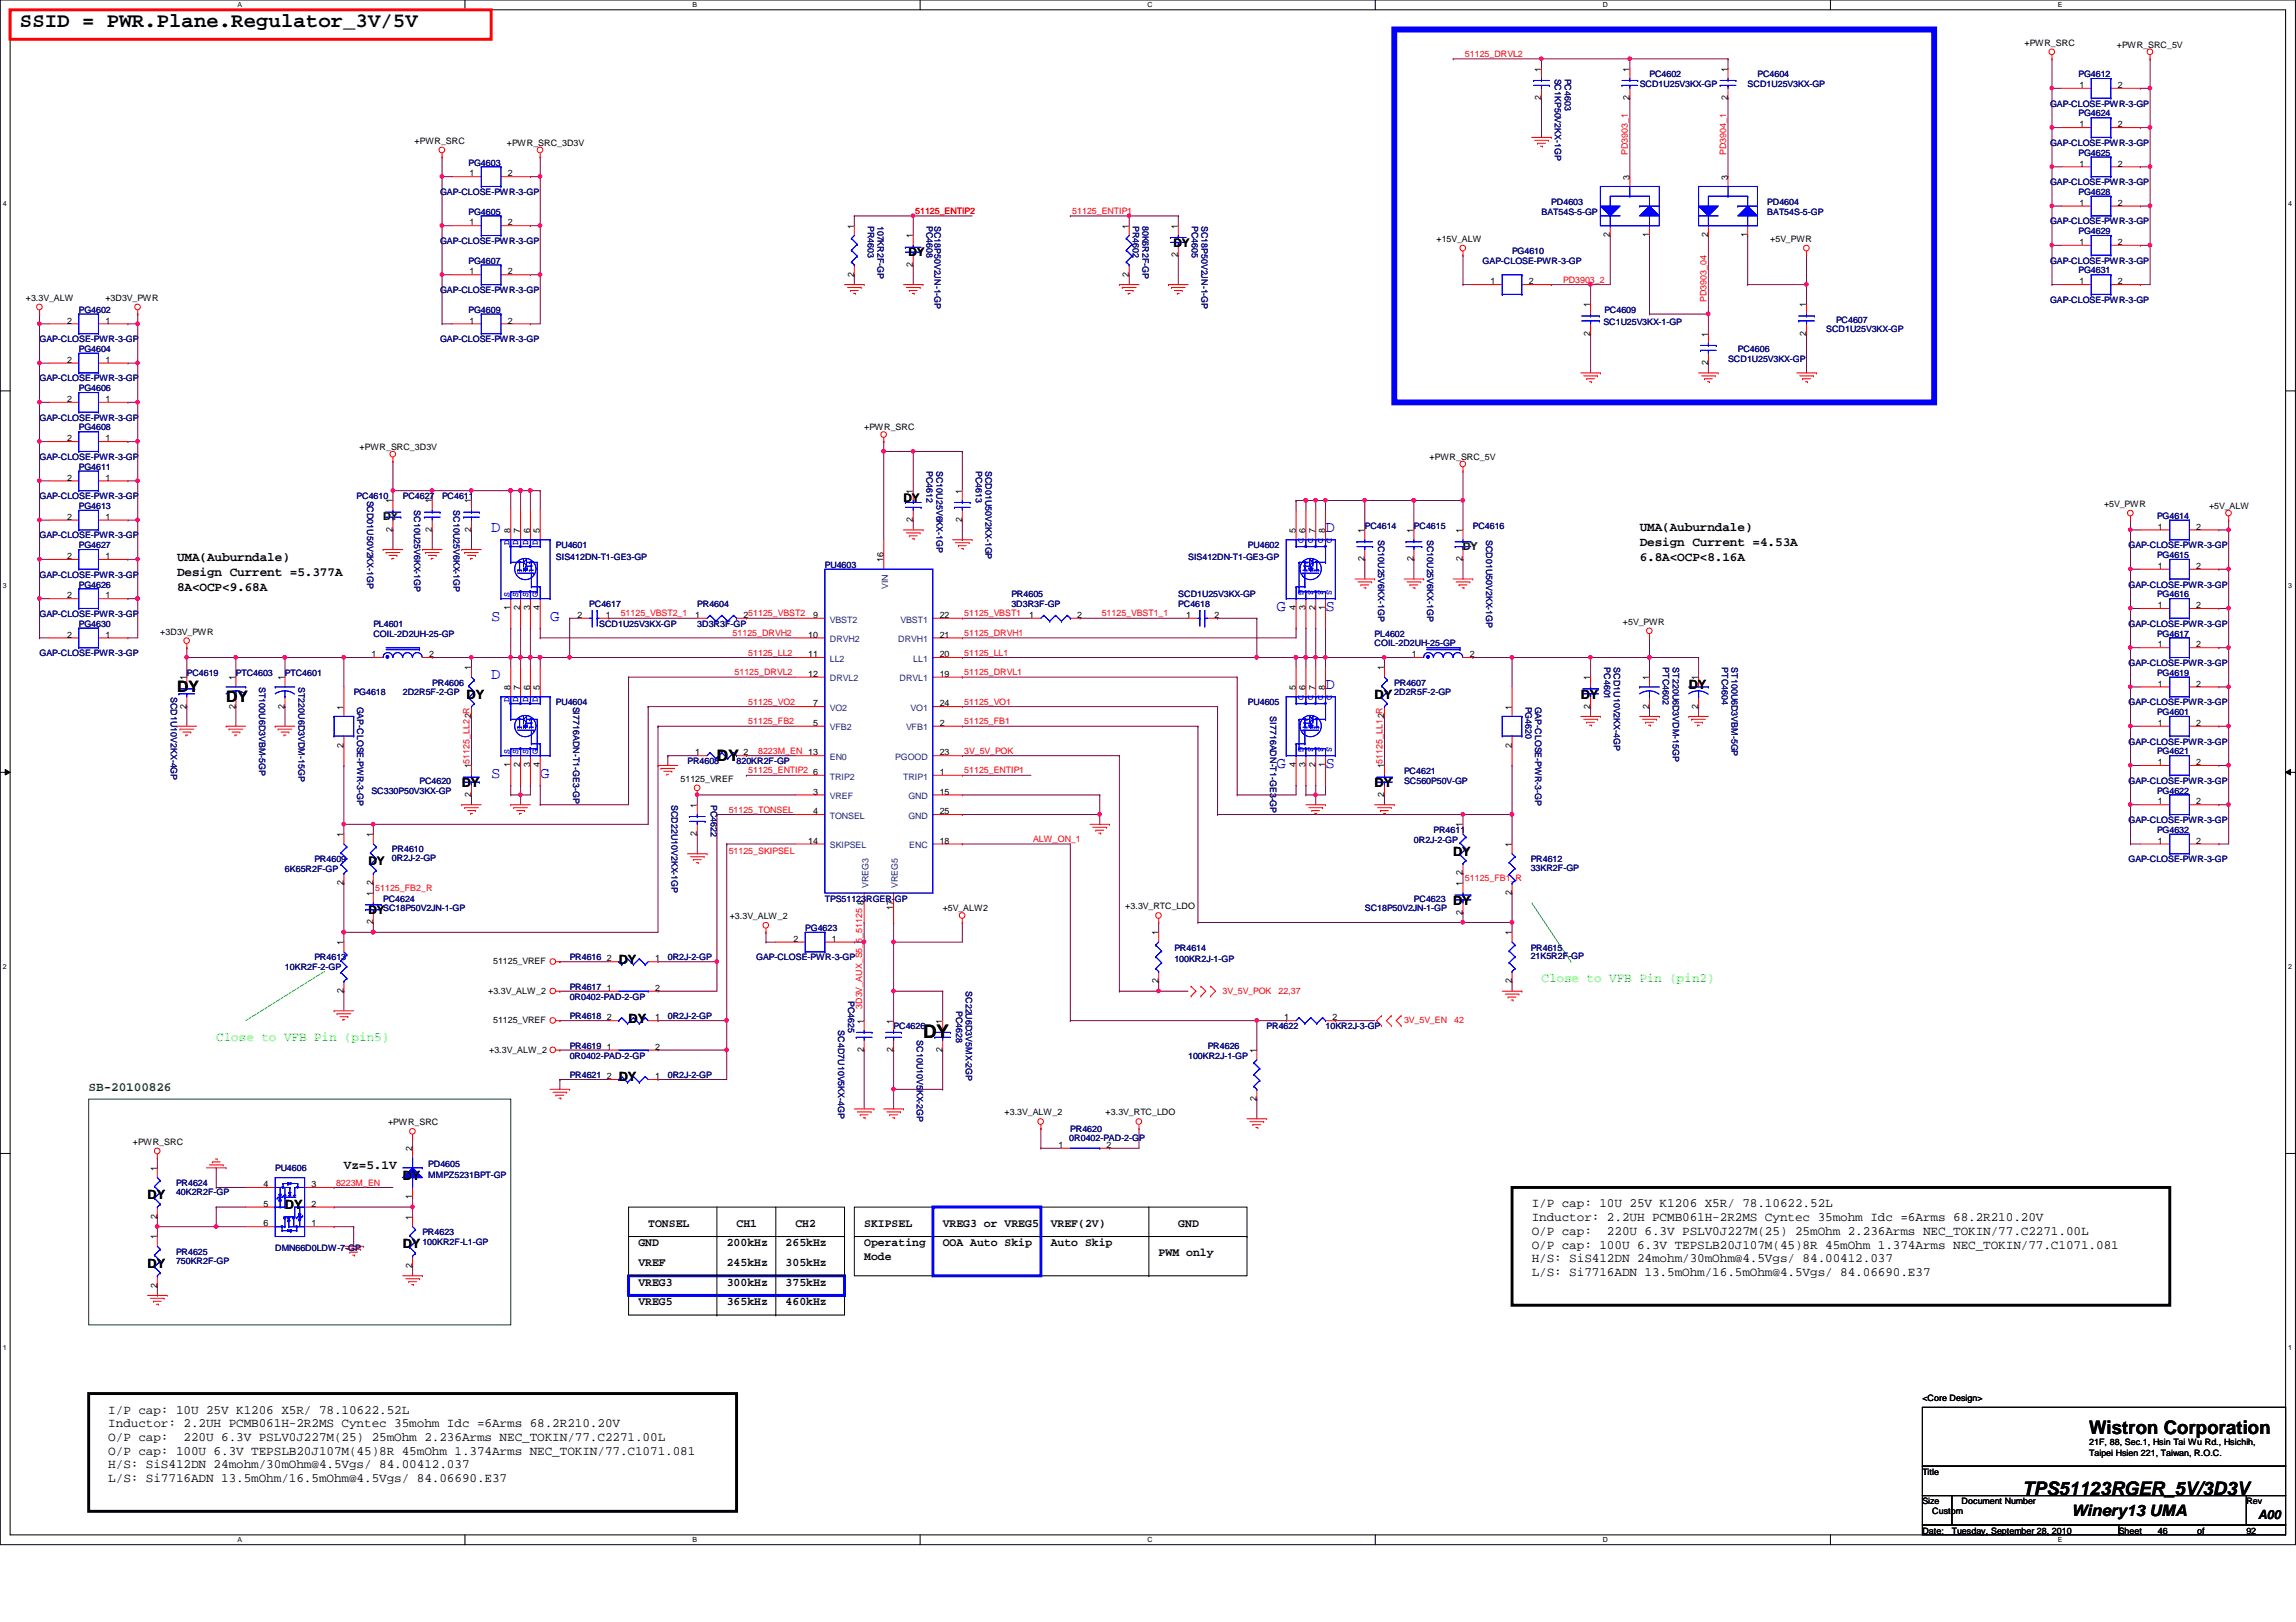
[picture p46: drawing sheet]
<svg xmlns="http://www.w3.org/2000/svg" width="297mm" height="210mm" viewBox="0 0 297 210" stroke-linecap="round" stroke-linejoin="round" font-family="sans-serif">
<defs><g id="words">
<text font-size="2.7" x="2.6" y="3.5">SSID = PWR.Plane.Regulator_3V/5V</text>
<g font-size="2.4">
<text x="119.4" y="134.3">DY</text>
<text x="270.3" y="185.6">Wistron Corporation</text>
<text x="261.7" y="193.5">TPS51123RGER_5V/3D3V</text>
</g>
<g font-size="2" fill="#00f">
<text x="63.5" y="68.9">D</text>
<text x="171.5" y="68.9">D</text>
<text x="63.5" y="80.3">S</text>
<text x="71.2" y="80.3">G</text>
<text x="165.1" y="79">G</text>
<text x="171.5" y="79">S</text>
<text x="63.5" y="87.9">D</text>
<text x="171.5" y="89.2">D</text>
<text x="63.5" y="100.6">S</text>
<text x="69.9" y="100.6">G</text>
<text x="165.1" y="99.4">G</text>
<text x="171.5" y="99.4">S</text>
</g>
<g font-size="2">
<text x="22.9" y="89.5">DY</text>
<text x="29.2" y="90.8">DY</text>
<text x="92.7" y="98.4">DY</text>
<text x="268" y="196.2">Winery13 UMA</text>
</g>
<g font-size="1.7">
<text x="212.1" y="68.7">UMA(Auburndale)</text>
<text x="212.1" y="70.7">Design Current =4.53A</text>
<text x="22.9" y="72.6">UMA(Auburndale)</text>
<text x="22.9" y="74.5">Design Current =5.377A</text>
<text x="22.9" y="76.5">8A&lt;OCP&lt;9.68A</text>
<text x="212.1" y="72.6">6.8A&lt;OCP&lt;8.16A</text>
<text x="218.5" y="89.2">DY</text>
<text x="60.4" y="90.4">DY</text>
<text x="177.8" y="90.4">DY</text>
<text x="204.5" y="90.4">DY</text>
<text x="59.7" y="101.9">DY</text>
<text x="177.8" y="101.9">DY</text>
<text x="188" y="110.7">DY</text>
<text x="188" y="117.1">DY</text>
<text x="80" y="124.7">DY</text>
<text x="81.3" y="132.3">DY</text>
<text x="80" y="140">DY</text>
<text x="19.1" y="155.2">DY</text>
<text x="44.5" y="151.3">Vz=5.1V</text>
<text x="52.1" y="152.7">DY</text>
<text x="36.9" y="156.5">DY</text>
<text x="52.1" y="161.5">DY</text>
<text x="198.2" y="156.3">I/P cap: 10U 25V K1206 X5R/ 78.10622.52L</text>
<text x="198.2" y="158">Inductor: 2.2UH PCMB061H-2R2MS Cyntec 35mohm Idc =6Arms 68.2R210.20V</text>
<text x="198.2" y="159.8">O/P cap:</text>
<text x="198.2" y="161.6">O/P cap: 100U 6.3V TEPSLB20J107M(45)8R 45mOhm 1.374Arms NEC_TOKIN/77.C1071.081</text>
<text x="207.9" y="159.8">220U 6.3V PSLV0J227M(25) 25mOhm 2.236Arms NEC_TOKIN/77.C2271.00L</text>
<text x="19.1" y="164.1">DY</text>
<text x="198.2" y="163.4">H/S: SiS412DN 24mohm/30mOhm@4.5Vgs/ 84.00412.037</text>
<text x="198.2" y="165.1">L/S: Si7716ADN 13.5mOhm/16.5mOhm@4.5Vgs/ 84.06690.E37</text>
<text x="14" y="182.9">I/P cap: 10U 25V K1206 X5R/ 78.10622.52L</text>
<text x="14" y="184.7">Inductor: 2.2UH PCMB061H-2R2MS Cyntec 35mohm Idc =6Arms 68.2R210.20V</text>
<text x="14" y="186.5">O/P cap:</text>
<text x="14" y="188.3">O/P cap: 100U 6.3V TEPSLB20J107M(45)8R 45mOhm 1.374Arms NEC_TOKIN/77.C1071.081</text>
<text x="14" y="190">H/S: SiS412DN 24mohm/30mOhm@4.5Vgs/ 84.00412.037</text>
<text x="14" y="191.8">L/S: Si7716ADN 13.5mOhm/16.5mOhm@4.5Vgs/ 84.06690.E37</text>
<text x="23.7" y="186.5">220U 6.3V PSLV0J227M(25) 25mOhm 2.236Arms NEC_TOKIN/77.C2271.00L</text>
<text x="292.1" y="196.6">A00</text>
</g>
<g font-size="1.7" fill="#0f0">
<text x="199.4" y="127">Close to VFB Pin (pin2)</text>
<text x="28" y="134.7">Close to VFB Pin (pin5)</text>
</g>
<text font-size="1.7" fill="#008000" x="11.5" y="141.1">SB-20100826</text>
<g font-size="1.5">
<text x="117.5" y="33.2">DY</text>
<text x="151.8" y="31.9">DY</text>
<text x="116.9" y="64.9">DY</text>
<text x="47.7" y="111.9">DY</text>
<text x="47.7" y="118.3">DY</text>
<text x="82.6" y="161.3">GND</text>
<text x="83.9" y="158.7">TONSEL</text>
<text x="94" y="161.3">200kHz</text>
<text x="95.3" y="158.7">CH1</text>
<text x="101.6" y="161.3">265kHz</text>
<text x="102.9" y="158.7">CH2</text>
<text x="111.8" y="158.7">SKIPSEL</text>
<text x="111.8" y="161.3">Operating</text>
<text x="122" y="161.3">OOA Auto Skip</text>
<text x="122" y="158.7">VREG3 or VREG5</text>
<text x="135.9" y="158.7">VREF(2V)</text>
<text x="135.9" y="161.3">Auto Skip</text>
<text x="152.4" y="158.7">GND</text>
<text x="82.6" y="163.8">VREF</text>
<text x="82.6" y="166.4">VREG3</text>
<text x="94" y="163.8">245kHz</text>
<text x="94" y="166.4">300kHz</text>
<text x="101.6" y="163.8">305kHz</text>
<text x="101.6" y="166.4">375kHz</text>
<text x="111.8" y="163">Mode</text>
<text x="149.9" y="162.6">PWM only</text>
<text x="82.6" y="168.9">VREG5</text>
<text x="94" y="168.9">365kHz</text>
<text x="101.6" y="168.9">460kHz</text>
</g>
<g font-size="1.4" fill="#008000">
<text x="49.6" y="67.4">DY</text>
<text x="189.3" y="71.2">DY</text>
</g>
<g font-size="1.1">
<text x="261.9" y="5.9">+PWR_SRC</text>
<text x="199.4" y="9.3" transform="rotate(-90 199.4 9.3)">1</text>
<text x="210.8" y="9.3" transform="rotate(-90 210.8 9.3)">1</text>
<text x="223.5" y="9.3" transform="rotate(-90 223.5 9.3)">1</text>
<text x="269" y="11.4">1</text>
<text x="273.9" y="6.2">+PWR_SRC_5V</text>
<text x="274" y="11.4">2</text>
<text x="199.4" y="13" transform="rotate(-90 199.4 13)">2</text>
<text x="210.8" y="13" transform="rotate(-90 210.8 13)">2</text>
<text x="223.5" y="13" transform="rotate(-90 223.5 13)">2</text>
<text x="269" y="16.5">1</text>
<text x="274" y="16.5">2</text>
<text x="53.6" y="18.6">+PWR_SRC</text>
<text x="60.7" y="22.8">1</text>
<text x="65.6" y="18.9">+PWR_SRC_3D3V</text>
<text x="65.7" y="22.8">2</text>
<text x="210.8" y="23.2" transform="rotate(-90 210.8 23.2)">3</text>
<text x="223.5" y="23.2" transform="rotate(-90 223.5 23.2)">3</text>
<text x="269" y="21.5">1</text>
<text x="274" y="21.5">2</text>
<text x="60.7" y="29.2">1</text>
<text x="65.7" y="29.2">2</text>
<text x="110.5" y="29.6" transform="rotate(-90 110.5 29.6)">1</text>
<text x="146" y="29.6" transform="rotate(-90 146 29.6)">1</text>
<text x="152.4" y="29.6" transform="rotate(-90 152.4 29.6)">1</text>
<text x="269" y="26.6">1</text>
<text x="274" y="26.6">2</text>
<text x="60.7" y="35.5">1</text>
<text x="65.7" y="35.5">2</text>
<text x="110.5" y="35.8" transform="rotate(-90 110.5 35.8)">2</text>
<text x="118.1" y="34.5" transform="rotate(-90 118.1 34.5)">2</text>
<text x="118.1" y="30.9" transform="rotate(-90 118.1 30.9)">1</text>
<text x="146" y="35.8" transform="rotate(-90 146 35.8)">2</text>
<text x="152.4" y="33.3" transform="rotate(-90 152.4 33.3)">2</text>
<text x="185.8" y="31.3">+15V_ALW</text>
<text x="208.3" y="30.7" transform="rotate(-90 208.3 30.7)">2</text>
<text x="213.4" y="30.7" transform="rotate(-90 213.4 30.7)">1</text>
<text x="221" y="30.7" transform="rotate(-90 221 30.7)">2</text>
<text x="226.1" y="30.7" transform="rotate(-90 226.1 30.7)">1</text>
<text x="229" y="31.3">+5V_PWR</text>
<text x="269" y="31.7">1</text>
<text x="274" y="31.7">2</text>
<text x="3.3" y="38.9">+3.3V_ALW</text>
<text x="8.7" y="41.9">2</text>
<text x="13.6" y="38.9">+3D3V_PWR</text>
<text x="13.6" y="41.9">1</text>
<text x="60.7" y="41.9">1</text>
<text x="65.7" y="41.9">2</text>
<text x="192.8" y="36.8">1</text>
<text x="197.8" y="36.8">2</text>
<text x="205.7" y="39.8" transform="rotate(-90 205.7 39.8)">1</text>
<text x="233.7" y="39.8" transform="rotate(-90 233.7 39.8)">1</text>
<text x="269" y="36.8">1</text>
<text x="274" y="36.8">2</text>
<text x="8.7" y="46.9">2</text>
<text x="13.6" y="46.9">1</text>
<text x="205.7" y="43.4" transform="rotate(-90 205.7 43.4)">2</text>
<text x="221" y="47.2" transform="rotate(-90 221 47.2)">2</text>
<text x="221" y="43.6" transform="rotate(-90 221 43.6)">1</text>
<text x="233.7" y="43.4" transform="rotate(-90 233.7 43.4)">2</text>
<text x="8.7" y="52">2</text>
<text x="13.6" y="52">1</text>
<text x="8.7" y="57.1">2</text>
<text x="13.6" y="57.1">1</text>
<text x="46.5" y="58.3">+PWR_SRC_3D3V</text>
<text x="111.8" y="55.7">+PWR_SRC</text>
<text x="185" y="59.5">+PWR_SRC_5V</text>
<text x="8.7" y="62.2">2</text>
<text x="13.6" y="62.2">1</text>
<text x="50.8" y="65.2" transform="rotate(-90 50.8 65.2)">1</text>
<text x="55.9" y="65.2" transform="rotate(-90 55.9 65.2)">1</text>
<text x="61" y="65.2" transform="rotate(-90 61 65.2)">1</text>
<text x="118.1" y="63.9" transform="rotate(-90 118.1 63.9)">1</text>
<text x="124.5" y="63.9" transform="rotate(-90 124.5 63.9)">1</text>
<text x="272.2" y="65.6">+5V_PWR</text>
<text x="285.8" y="65.9">+5V_ALW</text>
<text x="8.7" y="67.3">2</text>
<text x="13.6" y="67.3">1</text>
<text x="50.8" y="68.8" transform="rotate(-90 50.8 68.8)">2</text>
<text x="55.9" y="68.8" transform="rotate(-90 55.9 68.8)">2</text>
<text x="61" y="68.8" transform="rotate(-90 61 68.8)">2</text>
<text x="66" y="69" transform="rotate(-90 66 69)">8</text>
<text x="67.3" y="69" transform="rotate(-90 67.3 69)">7</text>
<text x="68.6" y="69" transform="rotate(-90 68.6 69)">6</text>
<text x="69.8" y="69" transform="rotate(-90 69.8 69)">5</text>
<text x="118.1" y="67.6" transform="rotate(-90 118.1 67.6)">2</text>
<text x="124.5" y="67.6" transform="rotate(-90 124.5 67.6)">2</text>
<text x="167.6" y="69" transform="rotate(-90 167.6 69)">5</text>
<text x="168.9" y="69" transform="rotate(-90 168.9 69)">6</text>
<text x="170.2" y="69" transform="rotate(-90 170.2 69)">7</text>
<text x="171.4" y="69" transform="rotate(-90 171.4 69)">8</text>
<text x="176.5" y="69" transform="rotate(-90 176.5 69)">1</text>
<text x="182.9" y="69" transform="rotate(-90 182.9 69)">1</text>
<text x="189.2" y="69" transform="rotate(-90 189.2 69)">1</text>
<text x="279.2" y="68.5">1</text>
<text x="284.1" y="68.5">2</text>
<text x="8.7" y="77.4">2</text>
<text x="8.7" y="72.3">2</text>
<text x="13.6" y="77.4">1</text>
<text x="13.6" y="72.3">1</text>
<text x="114.3" y="72.8" transform="rotate(-90 114.3 72.8)">16</text>
<text x="176.5" y="72.6" transform="rotate(-90 176.5 72.6)">2</text>
<text x="182.9" y="72.6" transform="rotate(-90 182.9 72.6)">2</text>
<text x="189.2" y="72.6" transform="rotate(-90 189.2 72.6)">2</text>
<text x="279.2" y="73.6">1</text>
<text x="284.1" y="73.6">2</text>
<text x="8.7" y="82.5">2</text>
<text x="13.6" y="82.5">1</text>
<text x="20.7" y="82.1">+3D3V_PWR</text>
<text x="66" y="79" transform="rotate(-90 66 79)">1</text>
<text x="67.3" y="79" transform="rotate(-90 67.3 79)">2</text>
<text x="68.6" y="79" transform="rotate(-90 68.6 79)">3</text>
<text x="69.8" y="79" transform="rotate(-90 69.8 79)">4</text>
<text x="74.7" y="80">2</text>
<text x="78.4" y="80">1</text>
<text x="90" y="80">1</text>
<text x="96.2" y="80">251125_VBST2</text>
<text x="104.6" y="82.5">10</text>
<text x="105.2" y="80">9</text>
<text x="121.6" y="80">22</text>
<text x="121.6" y="82.5">21</text>
<text x="133.1" y="80">1</text>
<text x="139.4" y="80">2</text>
<text x="153.5" y="80">1</text>
<text x="157.1" y="80">2</text>
<text x="167.6" y="79" transform="rotate(-90 167.6 79)">4</text>
<text x="168.9" y="79" transform="rotate(-90 168.9 79)">3</text>
<text x="170.2" y="79" transform="rotate(-90 170.2 79)">2</text>
<text x="171.4" y="79" transform="rotate(-90 171.4 79)">1</text>
<text x="210" y="80.9">+5V_PWR</text>
<text x="279.2" y="83.8">1</text>
<text x="279.2" y="78.7">1</text>
<text x="284.1" y="83.8">2</text>
<text x="284.1" y="78.7">2</text>
<text x="24.1" y="88" transform="rotate(-90 24.1 88)">1</text>
<text x="30.5" y="88" transform="rotate(-90 30.5 88)">1</text>
<text x="36.8" y="88" transform="rotate(-90 36.8 88)">1</text>
<text x="48" y="85">1</text>
<text x="55.5" y="85">2</text>
<text x="61" y="86.7" transform="rotate(-90 61 86.7)">1</text>
<text x="66" y="89.3" transform="rotate(-90 66 89.3)">8</text>
<text x="67.3" y="89.3" transform="rotate(-90 67.3 89.3)">7</text>
<text x="68.6" y="89.3" transform="rotate(-90 68.6 89.3)">6</text>
<text x="69.8" y="89.3" transform="rotate(-90 69.8 89.3)">5</text>
<text x="104.6" y="85">11</text>
<text x="104.6" y="87.6">12</text>
<text x="121.6" y="87.6">19</text>
<text x="121.6" y="85">20</text>
<text x="167.6" y="89.3" transform="rotate(-90 167.6 89.3)">5</text>
<text x="168.9" y="89.3" transform="rotate(-90 168.9 89.3)">6</text>
<text x="170.2" y="89.3" transform="rotate(-90 170.2 89.3)">7</text>
<text x="171.4" y="89.3" transform="rotate(-90 171.4 89.3)">8</text>
<text x="179.1" y="86.7" transform="rotate(-90 179.1 86.7)">1</text>
<text x="182.7" y="85">1</text>
<text x="190.2" y="85">2</text>
<text x="205.7" y="88" transform="rotate(-90 205.7 88)">1</text>
<text x="213.4" y="88" transform="rotate(-90 213.4 88)">1</text>
<text x="219.7" y="88" transform="rotate(-90 219.7 88)">1</text>
<text x="279.2" y="88.9">1</text>
<text x="284.1" y="88.9">2</text>
<text x="24.1" y="91.7" transform="rotate(-90 24.1 91.7)">2</text>
<text x="30.5" y="91.7" transform="rotate(-90 30.5 91.7)">2</text>
<text x="36.8" y="91.7" transform="rotate(-90 36.8 91.7)">2</text>
<text x="44.4" y="91.8" transform="rotate(-90 44.4 91.8)">1</text>
<text x="61" y="93" transform="rotate(-90 61 93)">2</text>
<text x="105.2" y="91.4">7</text>
<text x="105.2" y="93.9">5</text>
<text x="121.6" y="91.4">24</text>
<text x="121.6" y="93.9">2</text>
<text x="179.1" y="93" transform="rotate(-90 179.1 93)">2</text>
<text x="195.6" y="91.8" transform="rotate(-90 195.6 91.8)">1</text>
<text x="205.7" y="91.7" transform="rotate(-90 205.7 91.7)">2</text>
<text x="213.4" y="91.7" transform="rotate(-90 213.4 91.7)">2</text>
<text x="219.7" y="91.7" transform="rotate(-90 219.7 91.7)">2</text>
<text x="279.2" y="93.9">1</text>
<text x="284.1" y="93.9">2</text>
<text x="44.4" y="96.8" transform="rotate(-90 44.4 96.8)">2</text>
<text x="61" y="99.4" transform="rotate(-90 61 99.4)">151125_LL2_R</text>
<text x="66" y="99.3" transform="rotate(-90 66 99.3)">1</text>
<text x="67.3" y="99.3" transform="rotate(-90 67.3 99.3)">2</text>
<text x="68.6" y="99.3" transform="rotate(-90 68.6 99.3)">3</text>
<text x="69.8" y="99.3" transform="rotate(-90 69.8 99.3)">4</text>
<text x="88.1" y="101.2">51125_VREF</text>
<text x="90" y="97.7">1</text>
<text x="96.2" y="97.7">2</text>
<text x="105.2" y="100.3">6</text>
<text x="121.6" y="97.7">23</text>
<text x="121.6" y="100.3">1</text>
<text x="167.6" y="99.3" transform="rotate(-90 167.6 99.3)">4</text>
<text x="168.9" y="99.3" transform="rotate(-90 168.9 99.3)">3</text>
<text x="170.2" y="99.3" transform="rotate(-90 170.2 99.3)">2</text>
<text x="171.4" y="99.3" transform="rotate(-90 171.4 99.3)">1</text>
<text x="179.1" y="99.4" transform="rotate(-90 179.1 99.4)">151125_LL1_R</text>
<text x="195.6" y="96.8" transform="rotate(-90 195.6 96.8)">2</text>
<text x="279.2" y="99">1</text>
<text x="284.1" y="99">2</text>
<text x="61" y="103.1" transform="rotate(-90 61 103.1)">2</text>
<text x="90.2" y="104.5" transform="rotate(-90 90.2 104.5)">1</text>
<text x="105.2" y="102.8">3</text>
<text x="105.2" y="105.4">4</text>
<text x="121.6" y="102.8">15</text>
<text x="121.6" y="105.4">25</text>
<text x="179.1" y="103.1" transform="rotate(-90 179.1 103.1)">2</text>
<text x="189.2" y="107.1" transform="rotate(-90 189.2 107.1)">1</text>
<text x="279.2" y="104.1">1</text>
<text x="284.1" y="104.1">2</text>
<text x="44.4" y="108.3" transform="rotate(-90 44.4 108.3)">1</text>
<text x="48.3" y="108.3" transform="rotate(-90 48.3 108.3)">1</text>
<text x="90.2" y="108.2" transform="rotate(-90 90.2 108.2)">2</text>
<text x="104.6" y="109.2">14</text>
<text x="121.6" y="109.2">18</text>
<text x="189.2" y="113.3" transform="rotate(-90 189.2 113.3)">2</text>
<text x="195.6" y="109.6" transform="rotate(-90 195.6 109.6)">1</text>
<text x="279.2" y="109.2">1</text>
<text x="284.1" y="109.2">2</text>
<text x="44.4" y="114.6" transform="rotate(-90 44.4 114.6)">2</text>
<text x="48.3" y="119.6" transform="rotate(-90 48.3 119.6)">2</text>
<text x="48.3" y="116" transform="rotate(-90 48.3 116)">1</text>
<text x="48.3" y="114.6" transform="rotate(-90 48.3 114.6)">2</text>
<text x="94.4" y="119">+3.3V_ALW_2</text>
<text x="111.8" y="117.1" transform="rotate(-90 111.8 117.1)">8</text>
<text x="115.6" y="117.7" transform="rotate(-90 115.6 117.7)">17</text>
<text x="122" y="117.9">+5V_ALW2</text>
<text x="145.6" y="117.7">+3.3V_RTC_LDO</text>
<text x="189.2" y="118.4" transform="rotate(-90 189.2 118.4)">2</text>
<text x="189.2" y="114.7" transform="rotate(-90 189.2 114.7)">1</text>
<text x="195.6" y="115.8" transform="rotate(-90 195.6 115.8)">2</text>
<text x="44.4" y="122.3" transform="rotate(-90 44.4 122.3)">1</text>
<text x="63.8" y="124.8">51125_VREF</text>
<text x="78.5" y="124.4">2</text>
<text x="84.7" y="124.4">1</text>
<text x="102.7" y="121.9">2</text>
<text x="107.6" y="121.9">1</text>
<text x="149.9" y="121" transform="rotate(-90 149.9 121)">1</text>
<text x="195.6" y="121" transform="rotate(-90 195.6 121)">1</text>
<text x="44.4" y="128.5" transform="rotate(-90 44.4 128.5)">2</text>
<text x="63.2" y="128.6">+3.3V_ALW_2</text>
<text x="78.5" y="128.2">1</text>
<text x="84.7" y="128.2">2</text>
<text x="149.9" y="127.3" transform="rotate(-90 149.9 127.3)">2</text>
<text x="195.6" y="127.3" transform="rotate(-90 195.6 127.3)">2</text>
<text x="63.3" y="136.2">+3.3V_ALW_2</text>
<text x="63.8" y="132.4">51125_VREF</text>
<text x="78.5" y="135.8">1</text>
<text x="78.5" y="132">2</text>
<text x="84.7" y="135.8">2</text>
<text x="84.7" y="132">1</text>
<text x="111.8" y="136.1" transform="rotate(-90 111.8 136.1)">2</text>
<text x="111.8" y="132.5" transform="rotate(-90 111.8 132.5)">1</text>
<text x="115.6" y="136.1" transform="rotate(-90 115.6 136.1)">2</text>
<text x="115.6" y="132.5" transform="rotate(-90 115.6 132.5)">1</text>
<text x="121.9" y="136.1" transform="rotate(-90 121.9 136.1)">2</text>
<text x="121.9" y="132.5" transform="rotate(-90 121.9 132.5)">1</text>
<text x="162.6" y="136.3" transform="rotate(-90 162.6 136.3)">1</text>
<text x="166.2" y="132">1</text>
<text x="172.4" y="132">2</text>
<text x="78.5" y="139.7">2</text>
<text x="84.7" y="139.7">1</text>
<text x="162.6" y="142.5" transform="rotate(-90 162.6 142.5)">2</text>
<text x="17.2" y="148.2">+PWR_SRC</text>
<text x="50.2" y="145.6">+PWR_SRC</text>
<text x="53.3" y="149" transform="rotate(-90 53.3 149)">2</text>
<text x="130" y="144.4">+3.3V_ALW_2</text>
<text x="136.9" y="148.5">1</text>
<text x="143" y="144.4">+3.3V_RTC_LDO</text>
<text x="143.2" y="148.5">2</text>
<text x="20.3" y="151.5" transform="rotate(-90 20.3 151.5)">1</text>
<text x="34.1" y="153.6">4</text>
<text x="40.3" y="153.6">3</text>
<text x="53.3" y="155.2" transform="rotate(-90 53.3 155.2)">1</text>
<text x="20.3" y="160.4" transform="rotate(-90 20.3 160.4)">1</text>
<text x="20.3" y="157.7" transform="rotate(-90 20.3 157.7)">2</text>
<text x="34.1" y="156.2">5</text>
<text x="34.1" y="158.7">6</text>
<text x="40.3" y="158.7">1</text>
<text x="40.3" y="156.2">2</text>
<text x="53.3" y="157.9" transform="rotate(-90 53.3 157.9)">1</text>
<text x="20.3" y="166.6" transform="rotate(-90 20.3 166.6)">2</text>
<text x="53.3" y="164.1" transform="rotate(-90 53.3 164.1)">2</text>
<text x="248.7" y="181.3">&lt;Core Design&gt;</text>
<text x="248.7" y="190.8">Title</text>
<text x="270.3" y="187">21F, 88, Sec.1, Hsin Tai Wu Rd., Hsichih,</text>
<text x="270.3" y="188.4">Taipei Hsien 221, Taiwan, R.O.C.</text>
<text x="248.7" y="194.6">Size</text>
<text x="250" y="195.9">Custom</text>
<text x="253.8" y="194.6">Document Number</text>
<text x="290.6" y="194.6">Rev</text>
<text x="248.7" y="198.5">Date:</text>
<text x="252.5" y="198.5">Tuesday, September 28, 2010</text>
<text x="274.1" y="198.5">Sheet</text>
<text x="279.2" y="198.5">46</text>
<text x="284.3" y="198.5">of</text>
<text x="290.6" y="198.5">92</text>
</g>
<g font-size="1.1" fill="#f00">
<text x="189.5" y="7.4">51125_DRVL2</text>
<text x="210.6" y="20.1" transform="rotate(-90 210.6 20.1)">PD3903_1</text>
<text x="223.3" y="20.1" transform="rotate(-90 223.3 20.1)">PD3904_1</text>
<text x="118.4" y="27.7">51125_ENTIP2</text>
<text x="138.7" y="27.7">51125_ENTIP1</text>
<text x="202.2" y="36.6">PD3903_2</text>
<text x="220.8" y="39.1" transform="rotate(-90 220.8 39.1)">PD3903_04</text>
<text x="80.3" y="79.8">51125_VBST2_1</text>
<text x="94.8" y="82.3">51125_DRVH2</text>
<text x="124.8" y="82.3">51125_DRVH1</text>
<text x="124.8" y="79.8">51125_VBST1</text>
<text x="142.5" y="79.8">51125_VBST1_1</text>
<text x="95" y="87.4">51125_DRVL2</text>
<text x="96.8" y="84.8">51125_LL2</text>
<text x="124.8" y="84.8">51125_LL1</text>
<text x="124.8" y="87.4">51125_DRVL1</text>
<text x="96.8" y="93.7">51125_FB2</text>
<text x="96.8" y="91.2">51125_VO2</text>
<text x="124.8" y="93.7">51125_FB1</text>
<text x="124.8" y="91.2">51125_VO1</text>
<text x="96.8" y="100.1">51125_ENTIP2</text>
<text x="98.1" y="97.5">8223M_EN 13</text>
<text x="124.8" y="97.5">3V_5V_POK</text>
<text x="124.8" y="100.1">51125_ENTIP1</text>
<text x="94.3" y="105.2">51125_TONSEL</text>
<text x="94.3" y="110.5">51125_SKIPSEL</text>
<text x="133.6" y="109">ALW_ON_1</text>
<text x="48.6" y="115.3">51125_FB2_R</text>
<text x="189.5" y="114">51125_FB1_R</text>
<text x="111.5" y="130.6" transform="rotate(-90 111.5 130.6)">3D3V_AUX_S5_5_51125</text>
<text x="158.2" y="128.6">3V_5V_POK</text>
<text x="165.4" y="128.6">22,37</text>
<text x="181.6" y="132.4">3V_5V_EN</text>
<text x="188.1" y="132.4">42</text>
<text x="43.5" y="153.4">8223M_EN</text>
</g>
<g font-size="1.1" fill="#000080">
<text x="201.2" y="10.2" transform="rotate(90 201.2 10.2)">SC1KP50V2KX-1GP</text>
<text x="202.4" y="10.2" transform="rotate(90 202.4 10.2)">PC4603</text>
<text x="212.1" y="11.3">SCD1U25V3KX-GP</text>
<text x="213.4" y="10">PC4602</text>
<text x="226.1" y="11.3">SCD1U25V3KX-GP</text>
<text x="227.4" y="10">PC4604</text>
<text x="268.9" y="10">PG4612</text>
<text x="265.2" y="13.8">GAP-CLOSE-PWR-3-GP</text>
<text x="268.9" y="15.1">PG4624</text>
<text x="60.6" y="21.4">PG4603</text>
<text x="265.2" y="24">GAP-CLOSE-PWR-3-GP</text>
<text x="265.2" y="18.9">GAP-CLOSE-PWR-3-GP</text>
<text x="268.9" y="20.2">PG4625</text>
<text x="56.9" y="25.2">GAP-CLOSE-PWR-3-GP</text>
<text x="60.6" y="27.8">PG4605</text>
<text x="112.3" y="29.2" transform="rotate(90 112.3 29.2)">PR4603</text>
<text x="113.5" y="29.2" transform="rotate(90 113.5 29.2)">107KR2F-GP</text>
<text x="119.9" y="29.2" transform="rotate(90 119.9 29.2)">PC4608</text>
<text x="120.9" y="29.2" transform="rotate(90 120.9 29.2)">SC18P50V2JN-1-GP</text>
<text x="146.6" y="29.2" transform="rotate(90 146.6 29.2)">PR4602</text>
<text x="147.8" y="29.2" transform="rotate(90 147.8 29.2)">80K6R2F-GP</text>
<text x="154.2" y="29.2" transform="rotate(90 154.2 29.2)">PC4605</text>
<text x="155.4" y="29.2" transform="rotate(90 155.4 29.2)">SC18P50V2JN-1-GP</text>
<text x="199.4" y="27.8">BAT54S-5-GP</text>
<text x="200.7" y="26.5">PD4603</text>
<text x="228.6" y="26.5">PD4604</text>
<text x="228.6" y="27.8">BAT54S-5-GP</text>
<text x="265.2" y="29">GAP-CLOSE-PWR-3-GP</text>
<text x="268.9" y="25.2">PG4628</text>
<text x="56.9" y="31.6">GAP-CLOSE-PWR-3-GP</text>
<text x="60.6" y="34.1">PG4607</text>
<text x="191.8" y="34.1">GAP-CLOSE-PWR-3-GP</text>
<text x="195.6" y="32.9">PG4610</text>
<text x="265.2" y="34.1">GAP-CLOSE-PWR-3-GP</text>
<text x="268.9" y="35.4">PG4631</text>
<text x="268.9" y="30.3">PG4629</text>
<text x="10.2" y="40.5">PG4602</text>
<text x="56.9" y="37.9">GAP-CLOSE-PWR-3-GP</text>
<text x="60.6" y="40.5">PG4609</text>
<text x="207.4" y="42">SC1U25V3KX-1-GP</text>
<text x="207.6" y="40.5">PC4609</text>
<text x="237.5" y="41.7">PC4607</text>
<text x="265.2" y="39.2">GAP-CLOSE-PWR-3-GP</text>
<text x="5.1" y="44.3">GAP-CLOSE-PWR-3-GP</text>
<text x="10.2" y="45.6">PG4604</text>
<text x="56.9" y="44.3">GAP-CLOSE-PWR-3-GP</text>
<text x="223.6" y="46.8">SCD1U25V3KX-GP</text>
<text x="224.8" y="45.6">PC4606</text>
<text x="236.3" y="43">SCD1U25V3KX-GP</text>
<text x="5.1" y="49.4">GAP-CLOSE-PWR-3-GP</text>
<text x="10.2" y="50.6">PG4606</text>
<text x="5.1" y="59.5">GAP-CLOSE-PWR-3-GP</text>
<text x="5.1" y="54.4">GAP-CLOSE-PWR-3-GP</text>
<text x="10.2" y="55.7">PG4608</text>
<text x="5.1" y="64.6">GAP-CLOSE-PWR-3-GP</text>
<text x="10.2" y="60.8">PG4611</text>
<text x="10.2" y="65.9">PG4613</text>
<text x="46.1" y="64.6">PC4610</text>
<text x="47.5" y="64.8" transform="rotate(90 47.5 64.8)">SCD01U50V2KX-1GP</text>
<text x="52.1" y="64.6">PC4627</text>
<text x="57.2" y="64.6">PC4611</text>
<text x="119.9" y="61" transform="rotate(90 119.9 61)">PC4612</text>
<text x="121.2" y="61" transform="rotate(90 121.2 61)">SC10U25V6KX-1GP</text>
<text x="126.2" y="61" transform="rotate(90 126.2 61)">PC4613</text>
<text x="127.5" y="61" transform="rotate(90 127.5 61)">SCD01U50V2KX-1GP</text>
<text x="5.1" y="69.7">GAP-CLOSE-PWR-3-GP</text>
<text x="10.2" y="71">PG4627</text>
<text x="53.6" y="66" transform="rotate(90 53.6 66)">SC10U25V6KX-1GP</text>
<text x="58.7" y="66" transform="rotate(90 58.7 66)">SC10U25V6KX-1GP</text>
<text x="71.9" y="71">PU4601</text>
<text x="161.5" y="71">PU4602</text>
<text x="176.6" y="68.4">PC4614</text>
<text x="178.3" y="69.9" transform="rotate(90 178.3 69.9)">SC10U25V6KX-1GP</text>
<text x="182.9" y="68.4">PC4615</text>
<text x="184.7" y="69.9" transform="rotate(90 184.7 69.9)">SC10U25V6KX-1GP</text>
<text x="190.5" y="68.4">PC4616</text>
<text x="192.3" y="69.9" transform="rotate(90 192.3 69.9)">SCD01U50V2KX-1GP</text>
<text x="275.4" y="71">GAP-CLOSE-PWR-3-GP</text>
<text x="279.1" y="67.1">PG4614</text>
<text x="5.1" y="74.8">GAP-CLOSE-PWR-3-GP</text>
<text x="10.2" y="76">PG4626</text>
<text x="71.9" y="72.5">SIS412DN-T1-GE3-GP</text>
<text x="106.7" y="73.5">PU4603</text>
<text x="130.8" y="77.3">PR4605</text>
<text x="152.4" y="77.3">SCD1U25V3KX-GP</text>
<text x="153.7" y="72.5">SIS412DN-T1-GE3-GP</text>
<text x="275.4" y="76">GAP-CLOSE-PWR-3-GP</text>
<text x="279.1" y="77.3">PG4616</text>
<text x="279.1" y="72.2">PG4615</text>
<text x="5.1" y="79.8">GAP-CLOSE-PWR-3-GP</text>
<text x="10.2" y="81.1">PG4630</text>
<text x="48.3" y="81.1">PL4601</text>
<text x="48.3" y="82.4">COIL-2D2UH-25-GP</text>
<text x="76.2" y="78.6">PC4617</text>
<text x="77.5" y="81.1">SCD1U25V3KX-GP</text>
<text x="90.2" y="78.6">PR4604</text>
<text x="90.2" y="81.1">3D3R3F-GP</text>
<text x="130.8" y="78.6">3D3R3F-GP</text>
<text x="152.4" y="78.6">PC4618</text>
<text x="177.8" y="82.4">PL4602</text>
<text x="177.8" y="83.7">COIL-2D2UH-25-GP</text>
<text x="275.4" y="81.1">GAP-CLOSE-PWR-3-GP</text>
<text x="279.1" y="82.4">PG4617</text>
<text x="5.1" y="84.9">GAP-CLOSE-PWR-3-GP</text>
<text x="24.2" y="87.5">PC4619</text>
<text x="30.5" y="87.5">PTC4603</text>
<text x="33.5" y="88.9" transform="rotate(90 33.5 88.9)">ST100U6D3VBM-5GP</text>
<text x="36.9" y="87.5">PTC4601</text>
<text x="38.6" y="88.9" transform="rotate(90 38.6 88.9)">ST220U6D3VDM-15GP</text>
<text x="55.9" y="88.7">PR4606</text>
<text x="180.4" y="88.7">PR4607</text>
<text x="207.5" y="86.4" transform="rotate(90 207.5 86.4)">PC4601</text>
<text x="208.8" y="86.4" transform="rotate(90 208.8 86.4)">SCD1U10V2KX-4GP</text>
<text x="215.1" y="86.4" transform="rotate(90 215.1 86.4)">PTC4602</text>
<text x="216.4" y="86.4" transform="rotate(90 216.4 86.4)">ST220U6D3VDM-15GP</text>
<text x="222.8" y="86.4" transform="rotate(90 222.8 86.4)">PTC4604</text>
<text x="224" y="86.4" transform="rotate(90 224 86.4)">ST100U6D3VBM-5GP</text>
<text x="275.4" y="86.2">GAP-CLOSE-PWR-3-GP</text>
<text x="279.1" y="87.5">PG4619</text>
<text x="22.1" y="90.2" transform="rotate(90 22.1 90.2)">SCD1U10V2KX-4GP</text>
<text x="45.8" y="90">PG4618</text>
<text x="46.2" y="91.4" transform="rotate(90 46.2 91.4)">GAP-CLOSE-PWR-3-GP</text>
<text x="52.1" y="90">2D2R5F-2-GP</text>
<text x="71.9" y="91.3">PU4604</text>
<text x="74.2" y="91.4" transform="rotate(90 74.2 91.4)">SI7716ADN-T1-GE3-GP</text>
<text x="161.5" y="91.3">PU4605</text>
<text x="164.3" y="92.7" transform="rotate(90 164.3 92.7)">SI7716ADN-T1-GE3-GP</text>
<text x="180.4" y="90">2D2R5F-2-GP</text>
<text x="197.4" y="91.4" transform="rotate(90 197.4 91.4)">PG4620</text>
<text x="198.6" y="91.4" transform="rotate(90 198.6 91.4)">GAP-CLOSE-PWR-3-GP</text>
<text x="275.4" y="91.3">GAP-CLOSE-PWR-3-GP</text>
<text x="279.1" y="92.5">PG4601</text>
<text x="54.3" y="101.4">PC4620</text>
<text x="88.9" y="98.9">PR4608</text>
<text x="95.3" y="98.9">820KR2F-GP</text>
<text x="181.6" y="100.2">PC4621</text>
<text x="181.6" y="101.4">SC560P50V-GP</text>
<text x="275.4" y="101.4">GAP-CLOSE-PWR-3-GP</text>
<text x="275.4" y="96.4">GAP-CLOSE-PWR-3-GP</text>
<text x="279.1" y="97.6">PG4621</text>
<text x="48" y="102.7">SC330P50V3KX-GP</text>
<text x="86.9" y="104.1" transform="rotate(90 86.9 104.1)">SCD22U10V2KX-1GP</text>
<text x="91.9" y="104.1" transform="rotate(90 91.9 104.1)">PC4622</text>
<text x="185.5" y="107.8">PR4611</text>
<text x="275.4" y="106.5">GAP-CLOSE-PWR-3-GP</text>
<text x="279.1" y="102.7">PG4622</text>
<text x="279.1" y="107.8">PG4632</text>
<text x="36.9" y="112.9">6K65R2F-GP</text>
<text x="40.7" y="111.6">PR4609</text>
<text x="50.7" y="110.3">PR4610</text>
<text x="50.7" y="111.5">0R2J-2-GP</text>
<text x="182.9" y="109.1">0R2J-2-GP</text>
<text x="198" y="111.6">PR4612</text>
<text x="198" y="112.7">33KR2F-GP</text>
<text x="275.4" y="111.6">GAP-CLOSE-PWR-3-GP</text>
<text x="49.6" y="116.7">PC4624</text>
<text x="49.6" y="117.9">SC18P50V2JN-1-GP</text>
<text x="106.7" y="116.7">TPS51123RGER-GP</text>
<text x="176.6" y="117.9">SC18P50V2JN-1-GP</text>
<text x="182.9" y="116.7">PC4623</text>
<text x="36.9" y="125.6">10KR2F-2-GP</text>
<text x="40.7" y="124.3">PR4613</text>
<text x="73.7" y="124.3">PR4616</text>
<text x="86.4" y="124.3">0R2J-2-GP</text>
<text x="97.8" y="124.3">GAP-CLOSE-PWR-3-GP</text>
<text x="104.2" y="120.5">PG4623</text>
<text x="151.9" y="123">PR4614</text>
<text x="151.9" y="124.5">100KR2J-1-GP</text>
<text x="198" y="123">PR4615</text>
<text x="198" y="124.2">21K5R2F-GP</text>
<text x="73.7" y="128.1">PR4617</text>
<text x="73.7" y="129.4">0R0402-PAD-2-GP</text>
<text x="73.7" y="131.9">PR4618</text>
<text x="86.4" y="131.9">0R2J-2-GP</text>
<text x="109.7" y="129.5" transform="rotate(90 109.7 129.5)">PC4625</text>
<text x="123.7" y="130.8" transform="rotate(90 123.7 130.8)">PC4628</text>
<text x="125" y="128.3" transform="rotate(90 125 128.3)">SC22U6D3V5MX-2GP</text>
<text x="73.7" y="135.7">PR4619</text>
<text x="73.7" y="137">0R0402-PAD-2-GP</text>
<text x="108.5" y="133.3" transform="rotate(90 108.5 133.3)">SC4D7U10V5KX-4GP</text>
<text x="115.6" y="133.2">PC4626</text>
<text x="118.6" y="134.6" transform="rotate(90 118.6 134.6)">SC10U10V5KX-2GP</text>
<text x="153.7" y="137">100KR2J-1-GP</text>
<text x="156.2" y="135.7">PR4626</text>
<text x="163.9" y="133.2">PR4622</text>
<text x="171.5" y="133.2">10KR2J-3-GP</text>
<text x="73.7" y="139.5">PR4621</text>
<text x="86.4" y="139.5">0R2J-2-GP</text>
<text x="138.3" y="147.7">0R0402-PAD-2-GP</text>
<text x="138.5" y="146.5">PR4620</text>
<text x="22.8" y="153.5">PR4624</text>
<text x="22.8" y="154.6">40K2R2F-GP</text>
<text x="35.6" y="151.6">PU4606</text>
<text x="55.4" y="151">PD4605</text>
<text x="55.4" y="152.5">MMPZ5231BPT-GP</text>
<text x="35.6" y="161.9">DMN66D0LDW-7-GP</text>
<text x="54.6" y="159.9">PR4623</text>
<text x="54.6" y="161.1">100KR2F-L1-GP</text>
<text x="22.8" y="162.4">PR4625</text>
<text x="22.8" y="163.5">750KR2F-GP</text>
</g>
<g font-size="1.1" fill="#00f">
<text x="65.9" y="70.5" transform="rotate(-90 65.9 70.5)">D</text>
<text x="67.1" y="70.5" transform="rotate(-90 67.1 70.5)">D</text>
<text x="68.3" y="70.5" transform="rotate(-90 68.3 70.5)">D</text>
<text x="69.6" y="70.5" transform="rotate(-90 69.6 70.5)">D</text>
<text x="168" y="69.6" transform="rotate(90 168 69.6)">D</text>
<text x="169.2" y="69.6" transform="rotate(90 169.2 69.6)">D</text>
<text x="170.5" y="69.6" transform="rotate(90 170.5 69.6)">D</text>
<text x="171.7" y="69.6" transform="rotate(90 171.7 69.6)">D</text>
<text x="65.9" y="77.2" transform="rotate(-90 65.9 77.2)">S</text>
<text x="67.1" y="77.2" transform="rotate(-90 67.1 77.2)">S</text>
<text x="68.3" y="77.2" transform="rotate(-90 68.3 77.2)">S</text>
<text x="69.6" y="77.2" transform="rotate(-90 69.6 77.2)">G</text>
<text x="168" y="76.3" transform="rotate(90 168 76.3)">G</text>
<text x="169.2" y="76.3" transform="rotate(90 169.2 76.3)">S</text>
<text x="170.5" y="76.3" transform="rotate(90 170.5 76.3)">S</text>
<text x="171.7" y="76.3" transform="rotate(90 171.7 76.3)">S</text>
<text x="168" y="89.9" transform="rotate(90 168 89.9)">D</text>
<text x="169.2" y="89.9" transform="rotate(90 169.2 89.9)">D</text>
<text x="170.5" y="89.9" transform="rotate(90 170.5 89.9)">D</text>
<text x="171.7" y="89.9" transform="rotate(90 171.7 89.9)">D</text>
<text x="65.9" y="90.8" transform="rotate(-90 65.9 90.8)">D</text>
<text x="67.1" y="90.8" transform="rotate(-90 67.1 90.8)">D</text>
<text x="68.3" y="90.8" transform="rotate(-90 68.3 90.8)">D</text>
<text x="69.6" y="90.8" transform="rotate(-90 69.6 90.8)">D</text>
<text x="65.9" y="97.5" transform="rotate(-90 65.9 97.5)">S</text>
<text x="67.1" y="97.5" transform="rotate(-90 67.1 97.5)">S</text>
<text x="68.3" y="97.5" transform="rotate(-90 68.3 97.5)">S</text>
<text x="69.6" y="97.5" transform="rotate(-90 69.6 97.5)">G</text>
<text x="168" y="96.6" transform="rotate(90 168 96.6)">G</text>
<text x="169.2" y="96.6" transform="rotate(90 169.2 96.6)">S</text>
<text x="170.5" y="96.6" transform="rotate(90 170.5 96.6)">S</text>
<text x="171.7" y="96.6" transform="rotate(90 171.7 96.6)">S</text>
</g>
<g font-size="1.1" fill="#004080">
<text x="114.9" y="76.2" transform="rotate(-90 114.9 76.2)">VIN</text>
<text x="107.4" y="80.6">VBST2</text>
<text x="107.4" y="83.1">DRVH2</text>
<text x="116.2" y="83.1">DRVH1</text>
<text x="116.5" y="80.6">VBST1</text>
<text x="107.4" y="85.6">LL2</text>
<text x="107.4" y="88.2">DRVL2</text>
<text x="116.4" y="88.2">DRVL1</text>
<text x="118.1" y="85.6">LL1</text>
<text x="107.4" y="92">VO2</text>
<text x="107.4" y="94.5">VFB2</text>
<text x="117.2" y="94.5">VFB1</text>
<text x="117.8" y="92">VO1</text>
<text x="107.4" y="98.3">EN0</text>
<text x="107.4" y="100.9">TRIP2</text>
<text x="115.8" y="98.3">PGOOD</text>
<text x="116.8" y="100.9">TRIP1</text>
<text x="107.4" y="103.4">VREF</text>
<text x="107.4" y="106">TONSEL</text>
<text x="117.5" y="103.4">GND</text>
<text x="117.5" y="106">GND</text>
<text x="107.4" y="109.8">SKIPSEL</text>
<text x="117.6" y="109.8">ENC</text>
<text x="112.3" y="114.9" transform="rotate(-90 112.3 114.9)">VREG3</text>
<text x="116.2" y="114.9" transform="rotate(-90 116.2 114.9)">VREG5</text>
</g>
<g font-size=".9">
<text x="30.7" y=".9">A</text>
<text x="89.6" y=".9">B</text>
<text x="148.5" y=".9">C</text>
<text x="207.3" y=".9">D</text>
<text x="266.2" y=".9">E</text>
<text x=".4" y="26.7">4</text>
<text x="296" y="26.7">4</text>
<text x=".4" y="76">3</text>
<text x="296" y="76">3</text>
<text x=".4" y="125.4">2</text>
<text x="296" y="125.4">2</text>
<text x=".4" y="174.7">1</text>
<text x="296" y="174.7">1</text>
<text x="30.7" y="199.6">A</text>
<text x="89.6" y="199.6">B</text>
<text x="148.5" y="199.6">C</text>
<text x="207.3" y="199.6">D</text>
<text x="266.2" y="199.6">E</text>
</g>
</g></defs>
<path d="M0 0h297v199.9h-297zM1.3 1.3h294.4v197.3h-294.4z" fill="none" stroke="#000" stroke-width=".13"/>
<g fill="#fff">
<path d="M30.7 .1h.6v1h-.6z"/>
<path d="M30.7 198.8h.6v1h-.6z"/>
</g>
<path d="M60.2 0v1.3M60.2 198.6v1.3" fill="none" stroke="#000" stroke-width=".13"/>
<g fill="#fff">
<path d="M89.6 .1h.6v1h-.6z"/>
<path d="M89.6 198.8h.6v1h-.6z"/>
</g>
<path d="M119 0v1.3M119 198.6v1.3" fill="none" stroke="#000" stroke-width=".13"/>
<g fill="#fff">
<path d="M148.5 .1h.6v1h-.6z"/>
<path d="M148.5 198.8h.6v1h-.6z"/>
</g>
<path d="M177.9 0v1.3M177.9 198.6v1.3" fill="none" stroke="#000" stroke-width=".13"/>
<g fill="#fff">
<path d="M207.3 .1h.7v1h-.7z"/>
<path d="M207.3 198.8h.7v1h-.7z"/>
</g>
<path d="M236.8 0v1.3M236.8 198.6v1.3" fill="none" stroke="#000" stroke-width=".13"/>
<g fill="#fff">
<path d="M266.2 .1h.6v1h-.6z"/>
<path d="M266.2 198.8h.6v1h-.6z"/>
<path d="M.4 25.9h.5v1h-.5z"/>
<path d="M296 25.9h.5v1h-.5z"/>
<path d="M.4 75.2h.5v1h-.5z"/>
<path d="M296 75.2h.5v1h-.5z"/>
</g>
<path d="M0 50.6h1.3M295.7 50.6h1.3" fill="none" stroke="#000" stroke-width=".13"/>
<g fill="#fff">
<path d="M.4 124.6h.5v1h-.5z"/>
<path d="M296 124.6h.5v1h-.5z"/>
</g>
<path d="M0 99.9h1.3M.7 99.6l.6 .3-.6 .4zM295.7 99.9l.6-.3v.7zM295.7 99.9h1.3" fill="none" stroke="#000" stroke-width=".13"/>
<path d="M.7 99.6l.6 .3-.6 .4zM295.7 99.9l.6-.3v.7z" fill="#000"/>
<g fill="#fff">
<path d="M.4 173.9h.5v1h-.5z"/>
<path d="M296 173.9h.5v1h-.5z"/>
</g>
<path d="M0 149.3h1.3M295.7 149.3h1.3" fill="none" stroke="#000" stroke-width=".13"/>
<g fill="none" stroke="#800040" stroke-width=".13">
<path d="M210.9 7.6h.1M210.9 12.7h.1M210.9 7.6v1.3M210.9 12.7v10.2M210.9 7.6h12.7M223.6 12.7h.1M223.6 7.6h.1M223.6 7.6v1.3M223.6 12.7v10.2M189.3 33h.1M189.3 33v3.8M205.8 36.8h.1"/>
<path d="M208.3 30.5h.1M208.3 30.5v6.3h-2.5M213.4 30.5h.1M213.4 30.5v10.1M226.1 30.5h.1M226.1 36.8h.1M226.1 30.5v6.3M226.1 36.8h7.6M233.7 33h.1M233.7 36.8h.1M233.7 33v6.4M205.8 43.2h.1"/>
<path d="M205.8 43.2v5.1M221 40.6h.1M221 40.6v2.6M233.7 43.2h.1M233.7 43.2v5.1"/>
</g>
<path d="M233.5 36.6h.4v.2v.2h-.2h-.2z" fill-rule="evenodd" fill="#f0f"/>
<path d="M233.5 36.6h.4v.2v.2h-.2h-.2z" fill="none" stroke="#f0f" stroke-width=".13"/>
<g fill="none" stroke="#800040" stroke-width=".13">
<path d="M188 7.6h.1M188 7.6h11.4M199.4 12.7h.1M199.4 7.6h.1M199.4 7.6v1.3M199.4 12.7v5.1M57.2 35.6h.1M57.2 29.2h.1M57.2 35.6h1.3M57.2 29.2v6.4M68.6 35.6h.1M68.6 35.6h1.3"/>
<path d="M189.3 36.8h.1M189.3 36.8h1.2M205.8 36.8h.1M205.8 36.8v2.6M57.2 41.9h.1M57.2 41.9h1.3"/>
</g>
<path d="M57 29h.3l.1 .2-.1 .1-.2 .1-.1-.1z" fill-rule="evenodd" fill="#f0f"/>
<path d="M57 29h.3l.1 .2-.1 .1-.2 .1-.1-.1z" fill="none" stroke="#f0f" stroke-width=".13"/>
<path d="M288.3 94h.1M288.3 94v5.1" fill="none" stroke="#800040" stroke-width=".13"/>
<path d="M288.1 93.8h.4v.1v.2l-.2 .1-.2-.1z" fill-rule="evenodd" fill="#f0f"/>
<path d="M288.1 93.8h.4v.1v.2l-.2 .1-.2-.1z" fill="none" stroke="#f0f" stroke-width=".13"/>
<path d="M275.6 99.1h.1M275.6 94h.1M275.6 88.9h.1M275.6 99.1h1.3M275.6 88.9v10.2M275.6 94h1.3M287.1 99.1h.1M287.1 99.1h1.2" fill="none" stroke="#800040" stroke-width=".13"/>
<path d="M275.4 93.8h.4v.1v.2l-.2 .1-.2-.1z" fill-rule="evenodd" fill="#f0f"/>
<path d="M275.4 93.8h.4v.1v.2l-.2 .1-.2-.1z" fill="none" stroke="#f0f" stroke-width=".13"/>
<path d="M275.4 88.7h.4v.2v.1l-.2 .1-.2-.1z" fill-rule="evenodd" fill="#f0f"/>
<path d="M275.4 88.7h.4v.2v.1l-.2 .1-.2-.1z" fill="none" stroke="#f0f" stroke-width=".13"/>
<path d="M288.3 68.6h.1M288.3 68.6v5.1" fill="none" stroke="#800040" stroke-width=".13"/>
<path d="M288.1 68.4h.4v.1v.2l-.2 .1-.2-.1z" fill-rule="evenodd" fill="#f0f"/>
<path d="M288.1 68.4h.4v.1v.2l-.2 .1-.2-.1z" fill="none" stroke="#f0f" stroke-width=".13"/>
<path d="M288.3 73.7h.1M288.3 73.7v5" fill="none" stroke="#800040" stroke-width=".13"/>
<path d="M288.1 73.5h.4v.1v.2l-.2 .1-.2-.1z" fill-rule="evenodd" fill="#f0f"/>
<path d="M288.1 73.5h.4v.1v.2l-.2 .1-.2-.1z" fill="none" stroke="#f0f" stroke-width=".13"/>
<path d="M287.1 73.7h.1M287.1 73.7h1.2M288.3 78.7h.1M288.3 78.7v5.1h-1.2M287.1 83.8h.1" fill="none" stroke="#800040" stroke-width=".13"/>
<path d="M288.1 78.5h.4v.2v.2l-.2 .1-.2-.1z" fill-rule="evenodd" fill="#f0f"/>
<path d="M288.1 78.5h.4v.2v.2l-.2 .1-.2-.1z" fill="none" stroke="#f0f" stroke-width=".13"/>
<path d="M57.2 29.2h.1M57.2 29.2h1.3M288.3 88.9h.1M288.3 88.9v5.1" fill="none" stroke="#800040" stroke-width=".13"/>
<path d="M288.1 88.7h.4v.2v.1l-.2 .1-.2-.1z" fill-rule="evenodd" fill="#f0f"/>
<path d="M288.1 88.7h.4v.2v.1l-.2 .1-.2-.1z" fill="none" stroke="#f0f" stroke-width=".13"/>
<g fill="none" stroke="#800040" stroke-width=".13">
<path d="M275.6 78.7h.1M275.6 73.7h.1M275.6 78.7h1.3M275.6 73.7h1.3M275.6 73.7v5M287.1 78.7h.1M287.1 68.6h.1M287.1 78.7h1.2M287.1 68.6h1.2M275.6 83.8h.1M275.6 83.8h1.3M287.1 94h.1"/>
<path d="M287.1 94h1.2"/>
</g>
<path d="M275.4 73.5h.4v.1v.2l-.2 .1-.2-.1z" fill-rule="evenodd" fill="#f0f"/>
<path d="M275.4 73.5h.4v.1v.2l-.2 .1-.2-.1z" fill="none" stroke="#f0f" stroke-width=".13"/>
<path d="M275.6 68.6h.1M275.6 68.6h1.3M275.6 68.6v5.1" fill="none" stroke="#800040" stroke-width=".13"/>
<path d="M275.4 68.4h.4v.1v.2l-.2 .1-.2-.1z" fill-rule="evenodd" fill="#f0f"/>
<path d="M275.4 68.4h.4v.1v.2l-.2 .1-.2-.1z" fill="none" stroke="#f0f" stroke-width=".13"/>
<path d="M288.3 83.8h.1M288.3 83.8v5.1" fill="none" stroke="#800040" stroke-width=".13"/>
<path d="M288.1 83.6h.4v.2v.2h-.2h-.2z" fill-rule="evenodd" fill="#f0f"/>
<path d="M288.1 83.6h.4v.2v.2h-.2h-.2z" fill="none" stroke="#f0f" stroke-width=".13"/>
<path d="M275.6 88.9h.1M275.6 83.8h.1M275.6 88.9h1.3M275.6 83.8v5.1M287.1 88.9h.1M287.1 88.9h1.2" fill="none" stroke="#800040" stroke-width=".13"/>
<path d="M275.4 83.6h.4v.2v.2h-.2h-.2z" fill-rule="evenodd" fill="#f0f"/>
<path d="M275.4 83.6h.4v.2v.2h-.2h-.2z" fill="none" stroke="#f0f" stroke-width=".13"/>
<path d="M275.6 78.7h.1M275.6 78.7v5.1" fill="none" stroke="#800040" stroke-width=".13"/>
<path d="M275.4 78.5h.4v.2v.2l-.2 .1-.2-.1z" fill-rule="evenodd" fill="#f0f"/>
<path d="M275.4 78.5h.4v.2v.2l-.2 .1-.2-.1z" fill="none" stroke="#f0f" stroke-width=".13"/>
<path d="M68.6 63.5h.1M68.6 63.5v2.5M44.5 106.7h.1M44.5 106.7h3.8M67.3 102.9h.1M67.3 102.9h1.3" fill="none" stroke="#800040" stroke-width=".13"/>
<path d="M68.4 63.3h.4v.2v.1l-.2 .1-.2-.1z" fill-rule="evenodd" fill="#f0f"/>
<path d="M68.4 63.3h.4v.2v.1l-.2 .1-.2-.1z" fill="none" stroke="#f0f" stroke-width=".13"/>
<path d="M114.3 58.4h.1M114.3 58.4h3.8M69.9 63.5h.1M69.9 63.5v2.5M72.4 132.1h.1M72.4 132.1h6.4" fill="none" stroke="#800040" stroke-width=".13"/>
<path d="M114.1 58.2h.4l.1 .2-.1 .2h-.2h-.2z" fill-rule="evenodd" fill="#f0f"/>
<path d="M114.1 58.2h.4l.1 .2-.1 .2h-.2h-.2z" fill="none" stroke="#f0f" stroke-width=".13"/>
<path d="M50.8 68.6h.1M50.8 63.5h.1M50.8 63.5v1.3M50.8 68.6v2.5M66.1 63.5h.1M66.1 63.5v2.5M85.1 94h.1M85.1 94h17.8M85.1 94v26.6M48.3 106.7h.1M48.3 106.7v1.2" fill="none" stroke="#800040" stroke-width=".13"/>
<path d="M50.6 63.3h.4l.1 .2-.1 .1-.2 .1-.2-.1z" fill-rule="evenodd" fill="#f0f"/>
<path d="M50.6 63.3h.4l.1 .2-.1 .1-.2 .1-.2-.1z" fill="none" stroke="#f0f" stroke-width=".13"/>
<path d="M67.3 63.5h.1M67.3 63.5v2.5M170.2 64.8h.1M170.2 64.8v1.2M195.6 115.6h.1M195.6 115.6v3.8M195.6 127h.1M195.6 127v1.3" fill="none" stroke="#800040" stroke-width=".13"/>
<path d="M170 64.6h.4v.1v.2l-.2 .1-.2-.1z" fill-rule="evenodd" fill="#f0f"/>
<path d="M170 64.6h.4v.1v.2l-.2 .1-.2-.1z" fill="none" stroke="#f0f" stroke-width=".13"/>
<path d="M168.9 64.8h.1M168.9 64.8v1.2M170.2 64.8h.1M170.2 64.8h1.3" fill="none" stroke="#800040" stroke-width=".13"/>
<path d="M168.8 64.6h.3l.1 .1-.1 .2-.2 .1-.1-.1z" fill-rule="evenodd" fill="#f0f"/>
<path d="M168.8 64.6h.3l.1 .1-.1 .2-.2 .1-.1-.1z" fill="none" stroke="#f0f" stroke-width=".13"/>
<path d="M67.3 101.6h.1M67.3 101.6v1.3" fill="none" stroke="#800040" stroke-width=".13"/>
<path d="M67.2 102.7h.3l.1 .1-.1 .2-.2 .1-.1-.1z" fill-rule="evenodd" fill="#f0f"/>
<path d="M67.2 102.7h.3l.1 .1-.1 .2-.2 .1-.1-.1z" fill="none" stroke="#f0f" stroke-width=".13"/>
<path d="M171.5 64.8h.1M171.5 64.8v1.2M205.8 91.4h.1M205.8 91.4v1.3M213.4 85.1h.1M213.4 85.1v2.5M68.6 101.6h.1M68.6 101.6v1.3" fill="none" stroke="#800040" stroke-width=".13"/>
<path d="M213.2 84.9h.3l.1 .1-.1 .2-.1 .1-.2-.1z" fill-rule="evenodd" fill="#f0f"/>
<path d="M213.2 84.9h.3l.1 .1-.1 .2-.1 .1-.2-.1z" fill="none" stroke="#f0f" stroke-width=".13"/>
<path d="M205.8 85.1h.1M205.8 85.1v2.5" fill="none" stroke="#800040" stroke-width=".13"/>
<path d="M205.6 84.9h.3l.1 .1-.1 .2-.2 .1-.1-.1z" fill-rule="evenodd" fill="#f0f"/>
<path d="M205.6 84.9h.3l.1 .1-.1 .2-.2 .1-.1-.1z" fill="none" stroke="#f0f" stroke-width=".13"/>
<path d="M115.6 141h.1M115.6 141v2.5" fill="none" stroke="#800040" stroke-width=".13"/>
<path d="M115.4 140.8h.3l.1 .1-.1 .2-.1 .1-.2-.1z" fill-rule="evenodd" fill="#f0f"/>
<path d="M115.4 140.8h.3l.1 .1-.1 .2-.1 .1-.2-.1z" fill="none" stroke="#f0f" stroke-width=".13"/>
<path d="M66.1 101.6h.1M66.1 102.9h.1M66.1 101.6v1.3M66.1 102.9h1.2M67.3 102.9h.1M67.3 102.9v1.2M69.9 101.6h.1M69.9 101.6v2.5M92.7 105.4h.1M92.7 105.4h10.2M111.8 121.9h.1M111.8 121.9v10.2" fill="none" stroke="#800040" stroke-width=".13"/>
<path d="M111.6 121.7h.3l.1 .2-.1 .2h-.1h-.2z" fill-rule="evenodd" fill="#f0f"/>
<path d="M111.6 121.7h.3l.1 .2-.1 .2h-.1h-.2z" fill="none" stroke="#f0f" stroke-width=".13"/>
<path d="M176.6 72.4h.1M176.6 72.4v2.5M157.5 91.4h.1M157.5 91.4v14M195.6 85.1h.1M195.6 85.1h10.2" fill="none" stroke="#800040" stroke-width=".13"/>
<path d="M195.4 84.9h.4v.1v.2l-.2 .1-.2-.1z" fill-rule="evenodd" fill="#f0f"/>
<path d="M195.4 84.9h.4v.1v.2l-.2 .1-.2-.1z" fill="none" stroke="#f0f" stroke-width=".13"/>
<path d="M61 68.6h.1M61 68.6v2.5M189.3 72.4h.1M189.3 72.4v2.5M44.5 99.1h.1M44.5 99.1v7.6M61 85.1h.1M61 85.1h5.1M213.4 91.4h.1M213.4 91.4v1.3" fill="none" stroke="#800040" stroke-width=".13"/>
<path d="M60.8 84.9h.3l.1 .1-.1 .2-.1 .1-.2-.1z" fill-rule="evenodd" fill="#f0f"/>
<path d="M60.8 84.9h.3l.1 .1-.1 .2-.1 .1-.2-.1z" fill="none" stroke="#f0f" stroke-width=".13"/>
<path d="M182.9 64.8h.1M182.9 64.8v3.8M189.3 64.8h.1M189.3 64.8v3.8" fill="none" stroke="#800040" stroke-width=".13"/>
<path d="M182.7 64.6h.4v.1v.2l-.2 .1-.2-.1z" fill-rule="evenodd" fill="#f0f"/>
<path d="M182.7 64.6h.4v.1v.2l-.2 .1-.2-.1z" fill="none" stroke="#f0f" stroke-width=".13"/>
<path d="M176.6 64.8h.1M176.6 64.8v3.8M167.7 85.1h.1M167.7 85.1v1.3M90.2 107.9h.1M90.2 107.9v2.6M111.8 135.9h.1M111.8 135.9v7.6" fill="none" stroke="#800040" stroke-width=".13"/>
<path d="M176.4 64.6h.3l.1 .1-.1 .2-.2 .1-.1-.1z" fill-rule="evenodd" fill="#f0f"/>
<path d="M176.4 64.6h.3l.1 .1-.1 .2-.2 .1-.1-.1z" fill="none" stroke="#f0f" stroke-width=".13"/>
<path d="M67.3 81.3h.1M67.3 81.3v3.8M73.7 80h.1M73.7 80h1.3M73.7 80v5.1" fill="none" stroke="#800040" stroke-width=".13"/>
<path d="M73.5 84.9h.3l.1 .1-.1 .2-.1 .1-.2-.1z" fill-rule="evenodd" fill="#f0f"/>
<path d="M73.5 84.9h.3l.1 .1-.1 .2-.1 .1-.2-.1z" fill="none" stroke="#f0f" stroke-width=".13"/>
<path d="M66.1 81.3h.1M66.1 81.3v3.8M81.3 87.6h.1M81.3 87.6h21.6M168.9 85.1h.1M168.9 81.3h.1M168.9 81.3v5.1" fill="none" stroke="#800040" stroke-width=".13"/>
<path d="M168.8 84.9h.3l.1 .1-.1 .2-.2 .1-.1-.1z" fill-rule="evenodd" fill="#f0f"/>
<path d="M168.8 84.9h.3l.1 .1-.1 .2-.2 .1-.1-.1z" fill="none" stroke="#f0f" stroke-width=".13"/>
<path d="M182.9 72.4h.1M182.9 72.4v2.5M44.5 85.1h.1M44.5 85.1v3.8" fill="none" stroke="#800040" stroke-width=".13"/>
<path d="M44.3 84.9h.3l.1 .1-.1 .2-.2 .1-.1-.1z" fill-rule="evenodd" fill="#f0f"/>
<path d="M44.3 84.9h.3l.1 .1-.1 .2-.2 .1-.1-.1z" fill="none" stroke="#f0f" stroke-width=".13"/>
<path d="M69.9 81.3h.1M69.9 81.3v1.2M124.5 94h.1M124.5 94h30.5M157.5 80h.1M157.5 80h5.1M162.6 80h.1M162.6 80v5.1M44.5 120.6h.1M44.5 120.6v1.3" fill="none" stroke="#800040" stroke-width=".13"/>
<path d="M44.3 120.5h.3l.1 .1-.1 .2-.2 .1-.1-.1z" fill-rule="evenodd" fill="#f0f"/>
<path d="M44.3 120.5h.3l.1 .1-.1 .2-.2 .1-.1-.1z" fill="none" stroke="#f0f" stroke-width=".13"/>
<path d="M44.5 85.1h.1M44.5 85.1h3.8M155 94h.1M155 94v25.4M44.5 106.7h.1M44.5 106.7v1.2" fill="none" stroke="#800040" stroke-width=".13"/>
<path d="M44.3 106.5h.3l.1 .1-.1 .2-.2 .1-.1-.1z" fill-rule="evenodd" fill="#f0f"/>
<path d="M44.3 106.5h.3l.1 .1-.1 .2-.2 .1-.1-.1z" fill="none" stroke="#f0f" stroke-width=".13"/>
<g fill="none" stroke="#800040" stroke-width=".13">
<path d="M176.6 64.8h.1M176.6 64.8h6.3M67.3 85.1h.1M67.3 85.1v1.3M68.6 85.1h.1M68.6 85.1v1.3M144.8 97.8h.1M144.8 97.8v30.5M171.5 85.1h.1M171.5 85.1v1.3M205.8 85.1h.1M213.4 82.5h.1"/>
<path d="M213.4 82.5v2.6h-7.6M92.7 105.4h.1M92.7 105.4v19.1h-7.6M149.9 119.4h.1M149.9 119.4v1.2M72.4 124.5h.1M72.4 139.7h.1M72.4 135.9h.1M72.4 124.5h6.4M72.4 139.7v1.3M72.4 135.9h6.4M72.4 139.7h6.4"/>
<path d="M85.1 124.5h.1M85.1 135.9h.1M85.1 139.7h.1M85.1 135.9h8.9M85.1 139.7h8.9M144.8 128.3h.1M144.8 128.3h5.1M143.5 148.6h.1M143.5 148.6h3.9"/>
</g>
<path d="M149.7 128.1h.3l.1 .1-.1 .2-.1 .1-.2-.1z" fill-rule="evenodd" fill="#f0f"/>
<path d="M149.7 128.1h.3l.1 .1-.1 .2-.1 .1-.2-.1z" fill="none" stroke="#f0f" stroke-width=".13"/>
<path d="M160.1 87.6h.1M160.1 87.6v15.3M115.6 119.4h.1M115.6 119.4v2.5M160.1 102.9h.1M160.1 102.9h7.6M94 135.9h.1M94 135.9v3.8" fill="none" stroke="#800040" stroke-width=".13"/>
<path d="M93.8 135.7h.4v.1v.2l-.2 .1-.2-.1z" fill-rule="evenodd" fill="#f0f"/>
<path d="M93.8 135.7h.4v.1v.2l-.2 .1-.2-.1z" fill="none" stroke="#f0f" stroke-width=".13"/>
<path d="M68.6 22.9h.1M68.6 22.9h1.3M61 92.7h.1M61 92.7v6.4M78.8 80h.1M78.8 80h11.4M124.5 85.1h.1M124.5 85.1h38.1M170.2 81.3h.1M170.2 81.3v3.8M61 102.9h.1M61 102.9v1.2" fill="none" stroke="#800040" stroke-width=".13"/>
<path d="M69.7 22.7h.3l.1 .1-.1 .2-.2 .1-.1-.1z" fill-rule="evenodd" fill="#f0f"/>
<path d="M69.7 22.7h.3l.1 .1-.1 .2-.2 .1-.1-.1z" fill="none" stroke="#f0f" stroke-width=".13"/>
<path d="M67.3 63.5h.1M67.3 63.5h1.3" fill="none" stroke="#800040" stroke-width=".13"/>
<path d="M68.4 63.3h.4v.2v.1l-.2 .1-.2-.1z" fill-rule="evenodd" fill="#f0f"/>
<path d="M68.4 63.3h.4v.2v.1l-.2 .1-.2-.1z" fill="none" stroke="#f0f" stroke-width=".13"/>
<path d="M67.2 63.3h.3l.1 .2-.1 .1-.2 .1-.1-.1z" fill-rule="evenodd" fill="#f0f"/>
<path d="M67.2 63.3h.3l.1 .2-.1 .1-.2 .1-.1-.1z" fill="none" stroke="#f0f" stroke-width=".13"/>
<path d="M55.9 63.5h.1M55.9 63.5h5.1" fill="none" stroke="#800040" stroke-width=".13"/>
<path d="M55.7 63.3h.4v.2v.1l-.2 .1-.2-.1z" fill-rule="evenodd" fill="#f0f"/>
<path d="M55.7 63.3h.4v.2v.1l-.2 .1-.2-.1z" fill="none" stroke="#f0f" stroke-width=".13"/>
<path d="M61 63.5h.1M61 63.5h5.1" fill="none" stroke="#800040" stroke-width=".13"/>
<path d="M65.9 63.3h.3l.1 .2-.1 .1-.2 .1-.1-.1z" fill-rule="evenodd" fill="#f0f"/>
<path d="M65.9 63.3h.3l.1 .2-.1 .1-.2 .1-.1-.1z" fill="none" stroke="#f0f" stroke-width=".13"/>
<path d="M60.8 63.3h.3l.1 .2-.1 .1-.1 .1-.2-.1z" fill-rule="evenodd" fill="#f0f"/>
<path d="M60.8 63.3h.3l.1 .2-.1 .1-.1 .1-.2-.1z" fill="none" stroke="#f0f" stroke-width=".13"/>
<path d="M66.1 63.5h.1M66.1 63.5h1.2" fill="none" stroke="#800040" stroke-width=".13"/>
<path d="M67.2 63.3h.3l.1 .2-.1 .1-.2 .1-.1-.1z" fill-rule="evenodd" fill="#f0f"/>
<path d="M67.2 63.3h.3l.1 .2-.1 .1-.2 .1-.1-.1z" fill="none" stroke="#f0f" stroke-width=".13"/>
<path d="M65.9 63.3h.3l.1 .2-.1 .1-.2 .1-.1-.1z" fill-rule="evenodd" fill="#f0f"/>
<path d="M65.9 63.3h.3l.1 .2-.1 .1-.2 .1-.1-.1z" fill="none" stroke="#f0f" stroke-width=".13"/>
<g fill="none" stroke="#800040" stroke-width=".13">
<path d="M57.2 20.3h.1M57.2 20.3v2.6M68.6 63.5h.1M68.6 63.5h1.3M55.9 85.1h.1M55.9 85.1h5.1M61 85.1h.1M61 85.1v1.3M170.2 85.1h.1M170.2 85.1v1.3M171.5 85.1h.1M171.5 85.1h7.6"/>
<path d="M179.1 92.7h.1M179.1 92.7v6.4M94 109.2h.1M94 109.2h8.9M179.1 102.9h.1M179.1 102.9v1.2"/>
</g>
<path d="M171.3 84.9h.3l.1 .1-.1 .2-.2 .1-.1-.1z" fill-rule="evenodd" fill="#f0f"/>
<path d="M171.3 84.9h.3l.1 .1-.1 .2-.2 .1-.1-.1z" fill="none" stroke="#f0f" stroke-width=".13"/>
<path d="M167.7 64.8h.1M167.7 64.8h1.2M167.7 64.8v1.2M288.3 99.1h.1M288.3 99.1v5M147.4 146h.1M147.4 146v2.6" fill="none" stroke="#800040" stroke-width=".13"/>
<path d="M288.1 98.9h.4v.1v.2l-.2 .1-.2-.1z" fill-rule="evenodd" fill="#f0f"/>
<path d="M288.1 98.9h.4v.1v.2l-.2 .1-.2-.1z" fill="none" stroke="#f0f" stroke-width=".13"/>
<path d="M275.6 99.1h.1M275.6 99.1v5M275.6 104.1h.1M275.6 104.1h1.3M287.1 104.1h.1M287.1 104.1h1.2" fill="none" stroke="#800040" stroke-width=".13"/>
<path d="M275.4 98.9h.4v.1v.2l-.2 .1-.2-.1z" fill-rule="evenodd" fill="#f0f"/>
<path d="M275.4 98.9h.4v.1v.2l-.2 .1-.2-.1z" fill="none" stroke="#f0f" stroke-width=".13"/>
<path d="M139.7 80h.1M139.7 80h14M170.2 85.1h.1M170.2 85.1h1.3M179.1 85.1h.1M179.1 85.1v1.3M94 109.2h.1M94 109.2v22.9M134.7 148.6h.1M134.7 148.6h2.5" fill="none" stroke="#800040" stroke-width=".13"/>
<path d="M170 84.9h.4v.1v.2l-.2 .1-.2-.1z" fill-rule="evenodd" fill="#f0f"/>
<path d="M170 84.9h.4v.1v.2l-.2 .1-.2-.1z" fill="none" stroke="#f0f" stroke-width=".13"/>
<path d="M168.9 64.8h.1M168.9 64.8h1.3" fill="none" stroke="#800040" stroke-width=".13"/>
<path d="M168.8 64.6h.3l.1 .1-.1 .2-.2 .1-.1-.1z" fill-rule="evenodd" fill="#f0f"/>
<path d="M168.8 64.6h.3l.1 .1-.1 .2-.2 .1-.1-.1z" fill="none" stroke="#f0f" stroke-width=".13"/>
<path d="M17.8 67.3h.1M17.8 67.3v5.1" fill="none" stroke="#800040" stroke-width=".13"/>
<path d="M17.6 67.1h.4v.2v.1l-.2 .1-.2-.1z" fill-rule="evenodd" fill="#f0f"/>
<path d="M17.6 67.1h.4v.2v.1l-.2 .1-.2-.1z" fill="none" stroke="#f0f" stroke-width=".13"/>
<path d="M5.1 67.3h.1M5.1 67.3h1.3M149.9 128.3h.1M149.9 128.3h3.8M134.7 146h.1M134.7 146v2.6" fill="none" stroke="#800040" stroke-width=".13"/>
<path d="M4.9 67.1h.4v.2v.1l-.2 .1-.2-.1z" fill-rule="evenodd" fill="#f0f"/>
<path d="M4.9 67.1h.4v.2v.1l-.2 .1-.2-.1z" fill="none" stroke="#f0f" stroke-width=".13"/>
<path d="M17.8 47h.1M17.8 47v5.1M16.5 67.3h.1M16.5 67.3h1.3" fill="none" stroke="#800040" stroke-width=".13"/>
<path d="M17.6 46.8h.4v.1v.2l-.2 .1-.2-.1z" fill-rule="evenodd" fill="#f0f"/>
<path d="M17.6 46.8h.4v.1v.2l-.2 .1-.2-.1z" fill="none" stroke="#f0f" stroke-width=".13"/>
<path d="M16.5 41.9h.1M16.5 41.9h1.3M17.8 41.9h.1M17.8 41.9v5.1" fill="none" stroke="#800040" stroke-width=".13"/>
<path d="M17.6 41.7h.4v.2v.1l-.2 .1-.2-.1z" fill-rule="evenodd" fill="#f0f"/>
<path d="M17.6 41.7h.4v.2v.1l-.2 .1-.2-.1z" fill="none" stroke="#f0f" stroke-width=".13"/>
<path d="M5.1 41.9h.1M5.1 41.9v5.1" fill="none" stroke="#800040" stroke-width=".13"/>
<path d="M4.9 41.7h.4v.2v.1l-.2 .1-.2-.1z" fill-rule="evenodd" fill="#f0f"/>
<path d="M4.9 41.7h.4v.2v.1l-.2 .1-.2-.1z" fill="none" stroke="#f0f" stroke-width=".13"/>
<path d="M5.1 57.1h.1M5.1 52.1h.1M5.1 57.1h1.3M5.1 52.1v5M61 63.5h.1M61 63.5v1.3" fill="none" stroke="#800040" stroke-width=".13"/>
<path d="M4.9 51.9h.4v.1v.2l-.2 .1-.2-.1z" fill-rule="evenodd" fill="#f0f"/>
<path d="M4.9 51.9h.4v.1v.2l-.2 .1-.2-.1z" fill="none" stroke="#f0f" stroke-width=".13"/>
<path d="M17.8 57.1h.1M17.8 57.1v5.1h-1.3M5.1 62.2h.1M5.1 62.2h1.3M16.5 62.2h.1" fill="none" stroke="#800040" stroke-width=".13"/>
<path d="M17.6 57h.4v.1v.2l-.2 .1-.2-.1z" fill-rule="evenodd" fill="#f0f"/>
<path d="M17.6 57h.4v.1v.2l-.2 .1-.2-.1z" fill="none" stroke="#f0f" stroke-width=".13"/>
<path d="M5.1 52.1h.1M5.1 52.1h1.3M17.8 52.1h.1M17.8 52.1v5" fill="none" stroke="#800040" stroke-width=".13"/>
<path d="M17.6 51.9h.4v.1v.2l-.2 .1-.2-.1z" fill-rule="evenodd" fill="#f0f"/>
<path d="M17.6 51.9h.4v.1v.2l-.2 .1-.2-.1z" fill="none" stroke="#f0f" stroke-width=".13"/>
<path d="M5.1 41.9h.1M5.1 57.1h.1M5.1 57.1v5.1M5.1 41.9h1.3M16.5 47h.1M16.5 47h1.3M5.1 67.3h.1M5.1 67.3v5.1" fill="none" stroke="#800040" stroke-width=".13"/>
<path d="M4.9 57h.4v.1v.2l-.2 .1-.2-.1z" fill-rule="evenodd" fill="#f0f"/>
<path d="M4.9 57h.4v.1v.2l-.2 .1-.2-.1z" fill="none" stroke="#f0f" stroke-width=".13"/>
<path d="M5.1 40.6h.1M5.1 47h.1M5.1 40.6v1.3M5.1 47v5.1M17.8 40.6h.1M17.8 40.6v1.3" fill="none" stroke="#800040" stroke-width=".13"/>
<path d="M4.9 46.8h.4v.1v.2l-.2 .1-.2-.1z" fill-rule="evenodd" fill="#f0f"/>
<path d="M4.9 46.8h.4v.1v.2l-.2 .1-.2-.1z" fill="none" stroke="#f0f" stroke-width=".13"/>
<g fill="none" stroke="#800040" stroke-width=".13">
<path d="M5.1 47h.1M5.1 47h1.3M16.5 52.1h.1M16.5 57.1h.1M16.5 52.1h1.3M16.5 57.1h1.3M24.2 91.4h.1M24.2 91.4v2.6M36.9 91.4h.1M36.9 91.4v2.6M68.6 81.3h.1M68.6 81.3v3.8"/>
<path d="M96.6 80h.1M96.6 80h6.3M168.9 85.1h.1M168.9 85.1h1.3M44.5 128.3h.1M44.5 120.6h.1M44.5 128.3v2.5M44.5 120.6h3.8"/>
</g>
<path d="M48.1 120.5h.3l.1 .1-.1 .2-.1 .1-.2-.1z" fill-rule="evenodd" fill="#f0f"/>
<path d="M48.1 120.5h.3l.1 .1-.1 .2-.1 .1-.2-.1z" fill="none" stroke="#f0f" stroke-width=".13"/>
<path d="M44.3 120.5h.3l.1 .1-.1 .2-.2 .1-.1-.1z" fill-rule="evenodd" fill="#f0f"/>
<path d="M44.3 120.5h.3l.1 .1-.1 .2-.2 .1-.1-.1z" fill="none" stroke="#f0f" stroke-width=".13"/>
<path d="M44.5 114.3h.1M44.5 114.3v6.3M124.5 119.4h.1M124.5 119.4v2.5M170.2 101.6h.1M170.2 101.6v1.3M171.5 101.6h.1M171.5 101.6v1.3M189.3 105.4h.1M189.3 105.4v1.3" fill="none" stroke="#800040" stroke-width=".13"/>
<path d="M170 102.7h.4v.1v.2l-.2 .1-.2-.1z" fill-rule="evenodd" fill="#f0f"/>
<path d="M170 102.7h.4v.1v.2l-.2 .1-.2-.1z" fill="none" stroke="#f0f" stroke-width=".13"/>
<path d="M124.5 97.8h.1M124.5 97.8h20.3M167.7 85.1h.1M167.7 85.1h1.2" fill="none" stroke="#800040" stroke-width=".13"/>
<path d="M168.8 84.9h.3l.1 .1-.1 .2-.2 .1-.1-.1z" fill-rule="evenodd" fill="#f0f"/>
<path d="M168.8 84.9h.3l.1 .1-.1 .2-.2 .1-.1-.1z" fill="none" stroke="#f0f" stroke-width=".13"/>
<path d="M167.5 84.9h.3l.1 .1-.1 .2-.2 .1-.1-.1z" fill-rule="evenodd" fill="#f0f"/>
<path d="M167.5 84.9h.3l.1 .1-.1 .2-.2 .1-.1-.1z" fill="none" stroke="#f0f" stroke-width=".13"/>
<path d="M179.1 85.1h.1M179.1 85.1h3.8" fill="none" stroke="#800040" stroke-width=".13"/>
<path d="M178.9 84.9h.3l.1 .1-.1 .2-.1 .1-.2-.1z" fill-rule="evenodd" fill="#f0f"/>
<path d="M178.9 84.9h.3l.1 .1-.1 .2-.1 .1-.2-.1z" fill="none" stroke="#f0f" stroke-width=".13"/>
<path d="M36.9 85.1h.1M36.9 85.1v2.5M124.5 82.5h.1M124.5 82.5h43.2M124.5 100.3h.1M124.5 100.3h8.9" fill="none" stroke="#800040" stroke-width=".13"/>
<path d="M36.7 84.9h.3l.1 .1-.1 .2-.2 .1-.1-.1z" fill-rule="evenodd" fill="#f0f"/>
<path d="M36.7 84.9h.3l.1 .1-.1 .2-.2 .1-.1-.1z" fill="none" stroke="#f0f" stroke-width=".13"/>
<path d="M24.2 85.1h.1M24.2 85.1v2.5M36.9 85.1h.1M36.9 85.1h7.6" fill="none" stroke="#800040" stroke-width=".13"/>
<path d="M36.7 84.9h.3l.1 .1-.1 .2-.2 .1-.1-.1z" fill-rule="evenodd" fill="#f0f"/>
<path d="M36.7 84.9h.3l.1 .1-.1 .2-.2 .1-.1-.1z" fill="none" stroke="#f0f" stroke-width=".13"/>
<path d="M124.5 87.6h.1M124.5 87.6h35.6M48.3 120.6h.1M48.3 120.6h36.8" fill="none" stroke="#800040" stroke-width=".13"/>
<path d="M48.1 120.5h.3l.1 .1-.1 .2-.1 .1-.2-.1z" fill-rule="evenodd" fill="#f0f"/>
<path d="M48.1 120.5h.3l.1 .1-.1 .2-.1 .1-.2-.1z" fill="none" stroke="#f0f" stroke-width=".13"/>
<path d="M162.6 85.1h.1M162.6 85.1h5.1M168.9 102.9h.1M168.9 101.6h.1M168.9 102.9h1.3M168.9 101.6v1.3" fill="none" stroke="#800040" stroke-width=".13"/>
<path d="M167.5 84.9h.3l.1 .1-.1 .2-.2 .1-.1-.1z" fill-rule="evenodd" fill="#f0f"/>
<path d="M167.5 84.9h.3l.1 .1-.1 .2-.2 .1-.1-.1z" fill="none" stroke="#f0f" stroke-width=".13"/>
<path d="M162.4 84.9h.3l.1 .1-.1 .2-.1 .1-.2-.1z" fill-rule="evenodd" fill="#f0f"/>
<path d="M162.4 84.9h.3l.1 .1-.1 .2-.1 .1-.2-.1z" fill="none" stroke="#f0f" stroke-width=".13"/>
<path d="M69.9 82.5h.1M69.9 85.1h.1M69.9 82.5h33M69.9 85.1h3.8M195.6 99.1h.1M195.6 99.1v6.3" fill="none" stroke="#800040" stroke-width=".13"/>
<path d="M69.7 84.9h.3l.1 .1-.1 .2-.2 .1-.1-.1z" fill-rule="evenodd" fill="#f0f"/>
<path d="M69.7 84.9h.3l.1 .1-.1 .2-.2 .1-.1-.1z" fill="none" stroke="#f0f" stroke-width=".13"/>
<path d="M68.6 85.1h.1M68.6 85.1h1.3M170.2 102.9h.1M170.2 102.9v1.2" fill="none" stroke="#800040" stroke-width=".13"/>
<path d="M69.7 84.9h.3l.1 .1-.1 .2-.2 .1-.1-.1z" fill-rule="evenodd" fill="#f0f"/>
<path d="M69.7 84.9h.3l.1 .1-.1 .2-.2 .1-.1-.1z" fill="none" stroke="#f0f" stroke-width=".13"/>
<path d="M68.4 84.9h.4v.1v.2l-.2 .1-.2-.1z" fill-rule="evenodd" fill="#f0f"/>
<path d="M68.4 84.9h.4v.1v.2l-.2 .1-.2-.1z" fill="none" stroke="#f0f" stroke-width=".13"/>
<path d="M66.1 85.1h.1M66.1 85.1h1.2" fill="none" stroke="#800040" stroke-width=".13"/>
<path d="M67.2 84.9h.3l.1 .1-.1 .2-.2 .1-.1-.1z" fill-rule="evenodd" fill="#f0f"/>
<path d="M67.2 84.9h.3l.1 .1-.1 .2-.2 .1-.1-.1z" fill="none" stroke="#f0f" stroke-width=".13"/>
<path d="M65.9 84.9h.3l.1 .1-.1 .2-.2 .1-.1-.1z" fill-rule="evenodd" fill="#f0f"/>
<path d="M65.9 84.9h.3l.1 .1-.1 .2-.2 .1-.1-.1z" fill="none" stroke="#f0f" stroke-width=".13"/>
<path d="M118.1 58.4h.1M118.1 58.4v5.1M118.1 58.4h6.4M66.1 85.1h.1M66.1 85.1v1.3" fill="none" stroke="#800040" stroke-width=".13"/>
<path d="M118 58.2h.3l.1 .2-.1 .2h-.2h-.1z" fill-rule="evenodd" fill="#f0f"/>
<path d="M118 58.2h.3l.1 .2-.1 .2h-.2h-.1z" fill="none" stroke="#f0f" stroke-width=".13"/>
<path d="M30.5 85.1h.1M30.5 85.1h6.4" fill="none" stroke="#800040" stroke-width=".13"/>
<path d="M30.3 84.9h.4v.1v.2l-.2 .1-.2-.1z" fill-rule="evenodd" fill="#f0f"/>
<path d="M30.3 84.9h.4v.1v.2l-.2 .1-.2-.1z" fill="none" stroke="#f0f" stroke-width=".13"/>
<path d="M67.3 85.1h.1M67.3 85.1h1.3" fill="none" stroke="#800040" stroke-width=".13"/>
<path d="M68.4 84.9h.4v.1v.2l-.2 .1-.2-.1z" fill-rule="evenodd" fill="#f0f"/>
<path d="M68.4 84.9h.4v.1v.2l-.2 .1-.2-.1z" fill="none" stroke="#f0f" stroke-width=".13"/>
<path d="M67.2 84.9h.3l.1 .1-.1 .2-.2 .1-.1-.1z" fill-rule="evenodd" fill="#f0f"/>
<path d="M67.2 84.9h.3l.1 .1-.1 .2-.2 .1-.1-.1z" fill="none" stroke="#f0f" stroke-width=".13"/>
<g fill="none" stroke="#800040" stroke-width=".13">
<path d="M69.9 85.1h.1M69.9 85.1v1.3M73.7 85.1h.1M73.7 85.1h29.2M83.9 91.4h.1M83.9 91.4v15.3M124.5 91.4h.1M124.5 91.4h33M195.6 85.1h.1M195.6 85.1v3.8M167.7 101.6h.1M167.7 101.6v1.3"/>
<path d="M189.3 105.4h.1M189.3 105.4h6.3"/>
</g>
<path d="M195.4 105.2h.4v.2v.1l-.2 .1-.2-.1z" fill-rule="evenodd" fill="#f0f"/>
<path d="M195.4 105.2h.4v.2v.1l-.2 .1-.2-.1z" fill="none" stroke="#f0f" stroke-width=".13"/>
<path d="M189.1 105.2h.3l.1 .2-.1 .1-.2 .1-.1-.1z" fill-rule="evenodd" fill="#f0f"/>
<path d="M189.1 105.2h.3l.1 .2-.1 .1-.2 .1-.1-.1z" fill="none" stroke="#f0f" stroke-width=".13"/>
<path d="M114.3 58.4h.1M114.3 58.4v11.4M124.5 109.2h.1M124.5 109.2h14M72.4 128.3h.1M72.4 128.3h6.4" fill="none" stroke="#800040" stroke-width=".13"/>
<path d="M114.1 58.2h.4l.1 .2-.1 .2h-.2h-.2z" fill-rule="evenodd" fill="#f0f"/>
<path d="M114.1 58.2h.4l.1 .2-.1 .2h-.2h-.2z" fill="none" stroke="#f0f" stroke-width=".13"/>
<path d="M124.5 58.4h.1M124.5 58.4v5.1M83.9 91.4h.1M83.9 91.4h19M124.5 80h.1M124.5 80h8.9M48.3 106.7h.1M48.3 106.7h35.6M189.3 113h.1M189.3 113v1.3" fill="none" stroke="#800040" stroke-width=".13"/>
<path d="M48.1 106.5h.3l.1 .1-.1 .2-.1 .1-.2-.1z" fill-rule="evenodd" fill="#f0f"/>
<path d="M48.1 106.5h.3l.1 .1-.1 .2-.1 .1-.2-.1z" fill="none" stroke="#f0f" stroke-width=".13"/>
<path d="M118.1 67.3h.1M118.1 67.3v1.3M190.5 85.1h.1M190.5 85.1h5.1M195.6 105.4h.1M195.6 105.4v3.8" fill="none" stroke="#800040" stroke-width=".13"/>
<path d="M195.4 105.2h.4v.2v.1l-.2 .1-.2-.1z" fill-rule="evenodd" fill="#f0f"/>
<path d="M195.4 105.2h.4v.2v.1l-.2 .1-.2-.1z" fill="none" stroke="#f0f" stroke-width=".13"/>
<path d="M114.3 57.1h.1M114.3 57.1v1.3M81.3 87.6h.1M81.3 87.6v16.5M142.3 102.9h.1M142.3 102.9v2.5M94 132.1h.1M94 132.1v3.8M99.1 120.6h.1M99.1 120.6v1.3" fill="none" stroke="#800040" stroke-width=".13"/>
<path d="M93.8 131.9h.4v.1v.2l-.2 .1-.2-.1z" fill-rule="evenodd" fill="#f0f"/>
<path d="M93.8 131.9h.4v.1v.2l-.2 .1-.2-.1z" fill="none" stroke="#f0f" stroke-width=".13"/>
<path d="M96.6 97.8h.1M96.6 97.8h6.3M90.2 102.9h.1M90.2 102.9v1.2" fill="none" stroke="#800040" stroke-width=".13"/>
<path d="M90 102.7h.3l.1 .1-.1 .2-.1 .1-.2-.1z" fill-rule="evenodd" fill="#f0f"/>
<path d="M90 102.7h.3l.1 .1-.1 .2-.1 .1-.2-.1z" fill="none" stroke="#f0f" stroke-width=".13"/>
<path d="M92.7 124.5h.1M92.7 124.5v3.8" fill="none" stroke="#800040" stroke-width=".13"/>
<path d="M92.6 124.3h.3l.1 .1-.1 .2-.2 .1-.1-.1z" fill-rule="evenodd" fill="#f0f"/>
<path d="M92.6 124.3h.3l.1 .1-.1 .2-.2 .1-.1-.1z" fill="none" stroke="#f0f" stroke-width=".13"/>
<path d="M57.2 22.9h.1M57.2 22.9v6.3" fill="none" stroke="#800040" stroke-width=".13"/>
<path d="M57 22.7h.3l.1 .1-.1 .2-.2 .1-.1-.1z" fill-rule="evenodd" fill="#f0f"/>
<path d="M57 22.7h.3l.1 .1-.1 .2-.2 .1-.1-.1z" fill="none" stroke="#f0f" stroke-width=".13"/>
<path d="M171.5 64.8h.1M171.5 64.8h5.1" fill="none" stroke="#800040" stroke-width=".13"/>
<path d="M171.3 64.6h.3l.1 .1-.1 .2-.2 .1-.1-.1z" fill-rule="evenodd" fill="#f0f"/>
<path d="M171.3 64.6h.3l.1 .1-.1 .2-.2 .1-.1-.1z" fill="none" stroke="#f0f" stroke-width=".13"/>
<path d="M182.9 64.8h.1M182.9 64.8h6.4" fill="none" stroke="#800040" stroke-width=".13"/>
<path d="M189.1 64.6h.3l.1 .1-.1 .2-.2 .1-.1-.1z" fill-rule="evenodd" fill="#f0f"/>
<path d="M189.1 64.6h.3l.1 .1-.1 .2-.2 .1-.1-.1z" fill="none" stroke="#f0f" stroke-width=".13"/>
<path d="M182.7 64.6h.4v.1v.2l-.2 .1-.2-.1z" fill-rule="evenodd" fill="#f0f"/>
<path d="M182.7 64.6h.4v.1v.2l-.2 .1-.2-.1z" fill="none" stroke="#f0f" stroke-width=".13"/>
<g fill="none" stroke="#800040" stroke-width=".13">
<path d="M69.9 22.9h.1M69.9 22.9v6.3M275.6 67.3h.1M275.6 67.3v1.3M24.2 83.8h.1M24.2 83.8v1.3M86.4 97.8h.1M86.4 97.8h3.8M86.4 97.8v1.3M171.5 81.3h.1M171.5 81.3v3.8M48.3 119.4h.1"/>
<path d="M48.3 119.4v1.2M69.9 104.1h.1M69.9 104.1h11.4M96.6 100.3h.1M96.6 100.3h6.3M111.8 119.4h.1M111.8 119.4v2.5h-1.3M124.5 102.9h.1M124.5 105.4h.1M124.5 102.9h17.8M124.5 105.4h17.8M142.3 105.4h.1"/>
<path d="M142.3 105.4v1.3M170.2 102.9h.1M170.2 102.9h1.3M189.3 118.1h.1M189.3 118.1v1.3M195.6 119.4h.1M195.6 119.4v1.2M85.1 128.3h.1M85.1 132.1h.1M85.1 128.3h7.6M85.1 132.1h8.9M99.1 121.9h.1"/>
<path d="M99.1 121.9h1.3M110.5 121.9h.1M115.6 121.9h.1M115.6 121.9h8.9"/>
</g>
<path d="M142.1 105.2h.3l.1 .2-.1 .1-.2 .1-.1-.1z" fill-rule="evenodd" fill="#f0f"/>
<path d="M142.1 105.2h.3l.1 .2-.1 .1-.2 .1-.1-.1z" fill="none" stroke="#f0f" stroke-width=".13"/>
<path d="M48.3 114.3h.1M48.3 114.3v1.3M155 119.4h.1M155 119.4h34.3M115.6 128.3h.1M115.6 128.3v3.8" fill="none" stroke="#800040" stroke-width=".13"/>
<path d="M115.4 128.1h.3l.1 .1-.1 .2-.1 .1-.2-.1z" fill-rule="evenodd" fill="#f0f"/>
<path d="M115.4 128.1h.3l.1 .1-.1 .2-.1 .1-.2-.1z" fill="none" stroke="#f0f" stroke-width=".13"/>
<path d="M69.9 35.6h.1M69.9 35.6v6.3h-1.3M68.6 41.9h.1" fill="none" stroke="#800040" stroke-width=".13"/>
<path d="M69.7 35.4h.3l.1 .1-.1 .2-.2 .1-.1-.1z" fill-rule="evenodd" fill="#f0f"/>
<path d="M69.7 35.4h.3l.1 .1-.1 .2-.2 .1-.1-.1z" fill="none" stroke="#f0f" stroke-width=".13"/>
<path d="M57.2 35.6h.1M57.2 35.6v6.3" fill="none" stroke="#800040" stroke-width=".13"/>
<path d="M57 35.4h.3l.1 .1-.1 .2-.2 .1-.1-.1z" fill-rule="evenodd" fill="#f0f"/>
<path d="M57 35.4h.3l.1 .1-.1 .2-.2 .1-.1-.1z" fill="none" stroke="#f0f" stroke-width=".13"/>
<path d="M90.2 102.9h.1M90.2 102.9h12.7M157.5 105.4h.1M157.5 105.4h31.8M189.3 119.4h.1M189.3 119.4h6.3" fill="none" stroke="#800040" stroke-width=".13"/>
<path d="M195.4 119.2h.4v.1v.2l-.2 .1-.2-.1z" fill-rule="evenodd" fill="#f0f"/>
<path d="M195.4 119.2h.4v.1v.2l-.2 .1-.2-.1z" fill="none" stroke="#f0f" stroke-width=".13"/>
<path d="M189.1 119.2h.3l.1 .1-.1 .2-.2 .1-.1-.1z" fill-rule="evenodd" fill="#f0f"/>
<path d="M189.1 119.2h.3l.1 .1-.1 .2-.2 .1-.1-.1z" fill="none" stroke="#f0f" stroke-width=".13"/>
<path d="M57.2 22.9h.1M57.2 22.9h1.3M69.9 29.2h.1M69.9 29.2v6.4M288.3 67.3h.1M288.3 67.3v1.3M167.7 81.3h.1M167.7 81.3v1.2M149.9 127h.1M149.9 127v1.3" fill="none" stroke="#800040" stroke-width=".13"/>
<path d="M69.7 29h.3l.1 .2-.1 .1-.2 .1-.1-.1z" fill-rule="evenodd" fill="#f0f"/>
<path d="M69.7 29h.3l.1 .2-.1 .1-.2 .1-.1-.1z" fill="none" stroke="#f0f" stroke-width=".13"/>
<path d="M199.4 7.6h.1M199.4 7.6h11.5M68.6 29.2h.1M68.6 29.2h1.3" fill="none" stroke="#800040" stroke-width=".13"/>
<path d="M210.7 7.4h.3l.1 .2-.1 .2h-.2h-.1z" fill-rule="evenodd" fill="#f0f"/>
<path d="M210.7 7.4h.3l.1 .2-.1 .2h-.2h-.1z" fill="none" stroke="#f0f" stroke-width=".13"/>
<path d="M199.2 7.4h.4v.2v.2h-.2h-.2z" fill-rule="evenodd" fill="#f0f"/>
<path d="M199.2 7.4h.4v.2v.2h-.2h-.2z" fill="none" stroke="#f0f" stroke-width=".13"/>
<path d="M200.7 36.8h.1M200.7 36.8h5.1" fill="none" stroke="#800040" stroke-width=".13"/>
<path d="M205.6 36.6h.3l.1 .2-.1 .2h-.2h-.1z" fill-rule="evenodd" fill="#f0f"/>
<path d="M205.6 36.6h.3l.1 .2-.1 .2h-.2h-.1z" fill="none" stroke="#f0f" stroke-width=".13"/>
<path d="M213.4 40.6h.1M213.4 40.6h7.6" fill="none" stroke="#800040" stroke-width=".13"/>
<path d="M220.8 40.4h.4v.2v.2l-.2 .1-.2-.1z" fill-rule="evenodd" fill="#f0f"/>
<path d="M220.8 40.4h.4v.2v.2l-.2 .1-.2-.1z" fill="none" stroke="#f0f" stroke-width=".13"/>
<g fill="none" stroke="#800040" stroke-width=".13">
<path d="M146.1 35.6h.1M146.1 27.9h.1M146.1 27.9v1.3M146.1 35.6v1.2M146.1 27.9h6.3M152.4 33h.1M152.4 27.9h.1M152.4 27.9v1.3M152.4 33v3.8M221 30.5h.1M221 30.5v10.1M221 47h.1"/>
<path d="M221 47v1.3"/>
</g>
<path d="M145.9 27.7h.3l.1 .2-.1 .2-.2 .1-.1-.1z" fill-rule="evenodd" fill="#f0f"/>
<path d="M145.9 27.7h.3l.1 .2-.1 .2-.2 .1-.1-.1z" fill="none" stroke="#f0f" stroke-width=".13"/>
<path d="M110.5 35.6h.1M110.5 35.6v1.2M118.1 34.3h.1M118.1 27.9h.1M118.1 27.9h7.7M118.1 27.9v2.6M118.1 34.3v2.5M138.5 27.9h.1M138.5 27.9h7.6" fill="none" stroke="#800040" stroke-width=".13"/>
<path d="M118 27.7h.3l.1 .2-.1 .2-.2 .1-.1-.1z" fill-rule="evenodd" fill="#f0f"/>
<path d="M118 27.7h.3l.1 .2-.1 .2-.2 .1-.1-.1z" fill="none" stroke="#f0f" stroke-width=".13"/>
<path d="M110.5 27.9h.1M110.5 27.9v1.3M5.1 72.4h.1M5.1 72.4v5.1" fill="none" stroke="#800040" stroke-width=".13"/>
<path d="M4.9 77.3h.4v.1v.2l-.2 .1-.2-.1z" fill-rule="evenodd" fill="#f0f"/>
<path d="M4.9 77.3h.4v.1v.2l-.2 .1-.2-.1z" fill="none" stroke="#f0f" stroke-width=".13"/>
<path d="M4.9 72.2h.4v.1v.2l-.2 .1-.2-.1z" fill-rule="evenodd" fill="#f0f"/>
<path d="M4.9 72.2h.4v.1v.2l-.2 .1-.2-.1z" fill="none" stroke="#f0f" stroke-width=".13"/>
<path d="M5.1 72.4h.1M5.1 77.5h.1M5.1 72.4h1.3M5.1 77.5h1.3M16.5 77.5h.1M17.8 72.4h.1M17.8 72.4v5.1h-1.3" fill="none" stroke="#800040" stroke-width=".13"/>
<path d="M17.6 77.3h.4v.1v.2l-.2 .1-.2-.1z" fill-rule="evenodd" fill="#f0f"/>
<path d="M17.6 77.3h.4v.1v.2l-.2 .1-.2-.1z" fill="none" stroke="#f0f" stroke-width=".13"/>
<path d="M17.6 72.2h.4v.1v.2l-.2 .1-.2-.1z" fill-rule="evenodd" fill="#f0f"/>
<path d="M17.6 72.2h.4v.1v.2l-.2 .1-.2-.1z" fill="none" stroke="#f0f" stroke-width=".13"/>
<path d="M16.5 72.4h.1M16.5 72.4h1.3M17.8 62.2h.1M17.8 62.2v5.1" fill="none" stroke="#800040" stroke-width=".13"/>
<path d="M17.6 62h.4v.2v.2h-.2h-.2z" fill-rule="evenodd" fill="#f0f"/>
<path d="M17.6 62h.4v.2v.2h-.2h-.2z" fill="none" stroke="#f0f" stroke-width=".13"/>
<path d="M5.1 62.2h.1M5.1 62.2v5.1" fill="none" stroke="#800040" stroke-width=".13"/>
<path d="M4.9 62h.4v.2v.2h-.2h-.2z" fill-rule="evenodd" fill="#f0f"/>
<path d="M4.9 62h.4v.2v.2h-.2h-.2z" fill="none" stroke="#f0f" stroke-width=".13"/>
<path d="M5.1 77.5h.1M5.1 77.5v5M5.1 82.5h.1M5.1 82.5h1.3M16.5 82.5h.1M16.5 82.5h1.3M24.2 85.1h.1M24.2 85.1h6.3M30.5 85.1h.1M30.5 85.1v2.5" fill="none" stroke="#800040" stroke-width=".13"/>
<path d="M24 84.9h.3l.1 .1-.1 .2-.2 .1-.1-.1z" fill-rule="evenodd" fill="#f0f"/>
<path d="M24 84.9h.3l.1 .1-.1 .2-.2 .1-.1-.1z" fill="none" stroke="#f0f" stroke-width=".13"/>
<path d="M278.2 16.5h.1M278.2 16.5v5.1M30.5 91.4h.1M30.5 91.4v2.6" fill="none" stroke="#800040" stroke-width=".13"/>
<path d="M278 16.3h.3l.1 .2-.1 .1-.2 .1-.1-.1z" fill-rule="evenodd" fill="#f0f"/>
<path d="M278 16.3h.3l.1 .2-.1 .1-.2 .1-.1-.1z" fill="none" stroke="#f0f" stroke-width=".13"/>
<path d="M265.5 16.5h.1M265.5 16.5h1.2M276.9 16.5h.1M278.2 11.4h.1M278.2 11.4v5.1h-1.3M265.5 21.6h.1M265.5 21.6h1.2M276.9 21.6h.1M276.9 21.6h1.3" fill="none" stroke="#800040" stroke-width=".13"/>
<path d="M278 11.2h.3l.1 .2-.1 .2h-.2h-.1z" fill-rule="evenodd" fill="#f0f"/>
<path d="M278 11.2h.3l.1 .2-.1 .2h-.2h-.1z" fill="none" stroke="#f0f" stroke-width=".13"/>
<path d="M265.5 16.5h.1M265.5 16.5v5.1" fill="none" stroke="#800040" stroke-width=".13"/>
<path d="M265.3 16.3h.3l.1 .2-.1 .1-.2 .1-.1-.1z" fill-rule="evenodd" fill="#f0f"/>
<path d="M265.3 16.3h.3l.1 .2-.1 .1-.2 .1-.1-.1z" fill="none" stroke="#f0f" stroke-width=".13"/>
<path d="M265.5 11.4h.1M265.5 11.4v5.1" fill="none" stroke="#800040" stroke-width=".13"/>
<path d="M265.3 11.2h.3l.1 .2-.1 .2h-.2h-.1z" fill-rule="evenodd" fill="#f0f"/>
<path d="M265.3 11.2h.3l.1 .2-.1 .2h-.2h-.1z" fill="none" stroke="#f0f" stroke-width=".13"/>
<path d="M265.5 7.6h.1M265.5 11.4h.1M265.5 7.6v3.8M265.5 11.4h1.2M276.9 11.4h.1M276.9 11.4h1.3M278.2 26.7h.1M278.2 26.7v5" fill="none" stroke="#800040" stroke-width=".13"/>
<path d="M278 26.5h.3l.1 .1-.1 .2-.2 .1-.1-.1z" fill-rule="evenodd" fill="#f0f"/>
<path d="M278 26.5h.3l.1 .1-.1 .2-.2 .1-.1-.1z" fill="none" stroke="#f0f" stroke-width=".13"/>
<path d="M265.5 31.7h.1M265.5 26.7h.1M265.5 31.7h1.2M265.5 26.7h1.2M276.9 31.7h.1M276.9 26.7h.1M276.9 31.7h1.3M278.2 21.6h.1M278.2 21.6v5.1h-1.3" fill="none" stroke="#800040" stroke-width=".13"/>
<path d="M278 21.4h.3l.1 .1-.1 .2-.2 .1-.1-.1z" fill-rule="evenodd" fill="#f0f"/>
<path d="M278 21.4h.3l.1 .1-.1 .2-.2 .1-.1-.1z" fill="none" stroke="#f0f" stroke-width=".13"/>
<path d="M265.5 26.7h.1M265.5 26.7v5" fill="none" stroke="#800040" stroke-width=".13"/>
<path d="M265.3 26.5h.3l.1 .1-.1 .2-.2 .1-.1-.1z" fill-rule="evenodd" fill="#f0f"/>
<path d="M265.3 26.5h.3l.1 .1-.1 .2-.2 .1-.1-.1z" fill="none" stroke="#f0f" stroke-width=".13"/>
<path d="M265.5 21.6h.1M265.5 21.6v5.1" fill="none" stroke="#800040" stroke-width=".13"/>
<path d="M265.3 21.4h.3l.1 .1-.1 .2-.2 .1-.1-.1z" fill-rule="evenodd" fill="#f0f"/>
<path d="M265.3 21.4h.3l.1 .1-.1 .2-.2 .1-.1-.1z" fill="none" stroke="#f0f" stroke-width=".13"/>
<path d="M278.2 7.6h.1M278.2 7.6v3.8M69.9 20.3h.1M69.9 20.3v2.6M50.8 59.7h.1M50.8 59.7v3.8M17.8 77.5h.1M17.8 77.5v5M189.3 61h.1M189.3 61v3.8" fill="none" stroke="#800040" stroke-width=".13"/>
<path d="M17.6 77.3h.4v.1v.2l-.2 .1-.2-.1z" fill-rule="evenodd" fill="#f0f"/>
<path d="M17.6 77.3h.4v.1v.2l-.2 .1-.2-.1z" fill="none" stroke="#f0f" stroke-width=".13"/>
<path d="M50.8 63.5h.1M50.8 63.5h5.1M55.9 68.6h.1M55.9 63.5h.1M55.9 63.5v1.3M55.9 68.6v2.5M213.4 85.1h.1M213.4 85.1h6.3M219.7 85.1h.1M219.7 91.4h.1M219.7 85.1v2.5M219.7 91.4v1.3" fill="none" stroke="#800040" stroke-width=".13"/>
<path d="M213.2 84.9h.3l.1 .1-.1 .2-.1 .1-.2-.1z" fill-rule="evenodd" fill="#f0f"/>
<path d="M213.2 84.9h.3l.1 .1-.1 .2-.1 .1-.2-.1z" fill="none" stroke="#f0f" stroke-width=".13"/>
<path d="M288.3 104.1h.1M288.3 104.1v5.1" fill="none" stroke="#800040" stroke-width=".13"/>
<path d="M288.1 103.9h.4v.2v.2l-.2 .1-.2-.1z" fill-rule="evenodd" fill="#f0f"/>
<path d="M288.1 103.9h.4v.2v.2l-.2 .1-.2-.1z" fill="none" stroke="#f0f" stroke-width=".13"/>
<path d="M275.6 109.2h.1M275.6 104.1h.1M275.6 109.2h1.3M275.6 104.1v5.1M287.1 109.2h.1M287.1 109.2h1.2" fill="none" stroke="#800040" stroke-width=".13"/>
<path d="M275.4 103.9h.4v.2v.2l-.2 .1-.2-.1z" fill-rule="evenodd" fill="#f0f"/>
<path d="M275.4 103.9h.4v.2v.2l-.2 .1-.2-.1z" fill="none" stroke="#f0f" stroke-width=".13"/>
<path d="M265.5 36.8h.1M265.5 36.8h1.2M276.9 36.8h.1M278.2 31.7h.1M278.2 31.7v5.1h-1.3" fill="none" stroke="#800040" stroke-width=".13"/>
<path d="M278 31.6h.3l.1 .1-.1 .2-.2 .1-.1-.1z" fill-rule="evenodd" fill="#f0f"/>
<path d="M278 31.6h.3l.1 .1-.1 .2-.2 .1-.1-.1z" fill="none" stroke="#f0f" stroke-width=".13"/>
<path d="M265.5 31.7h.1M265.5 31.7v5.1" fill="none" stroke="#800040" stroke-width=".13"/>
<path d="M265.3 31.6h.3l.1 .1-.1 .2-.2 .1-.1-.1z" fill-rule="evenodd" fill="#f0f"/>
<path d="M265.3 31.6h.3l.1 .1-.1 .2-.2 .1-.1-.1z" fill="none" stroke="#f0f" stroke-width=".13"/>
<path d="M115.6 128.3h.1M115.6 121.9h.1M115.6 128.3h6.4M115.6 121.9v6.4M122 128.3h.1M122 128.3v3.8M122 135.9v5.1M115.6 141h.1M115.6 141h6.4M122 141h.1" fill="none" stroke="#800040" stroke-width=".13"/>
<path d="M115.4 121.7h.3l.1 .2-.1 .2h-.1h-.2z" fill-rule="evenodd" fill="#f0f"/>
<path d="M115.4 121.7h.3l.1 .2-.1 .2h-.1h-.2z" fill="none" stroke="#f0f" stroke-width=".13"/>
<path d="M115.6 135.9h.1M115.6 135.9v5.1M20.4 158.7h.1M20.4 158.7h7.6M43.2 156.2h.1M43.2 156.2h10.2M53.4 148.6h.1M53.4 147.3v1.3M20.4 167.6h.1M20.4 166.4v1.2" fill="none" stroke="#800040" stroke-width=".13"/>
<path d="M20.2 158.6h.3l.1 .1-.1 .2-.2 .1-.1-.1z" fill-rule="evenodd" fill="#f0f"/>
<path d="M20.2 158.6h.3l.1 .1-.1 .2-.2 .1-.1-.1z" fill="none" stroke="#f0f" stroke-width=".13"/>
<path d="M20.4 158.7h.1M20.4 158.7v1.3M28 156.2h.1M28 156.2h3.8M28 156.2v2.5M53.4 154.9h.1M53.4 154.9v1.3" fill="none" stroke="#800040" stroke-width=".13"/>
<path d="M27.8 158.6h.3l.1 .1-.1 .2-.2 .1-.1-.1z" fill-rule="evenodd" fill="#f0f"/>
<path d="M27.8 158.6h.3l.1 .1-.1 .2-.2 .1-.1-.1z" fill="none" stroke="#f0f" stroke-width=".13"/>
<g fill="none" stroke="#800040" stroke-width=".13">
<path d="M20.4 157.5h.1M20.4 149.9h.1M20.4 149.9v1.2M20.4 157.5v1.2M28 158.7h.1M28 151.1h.1M28 153.7h.1M28 158.7h3.8M28 151.1v2.6M28 153.7h3.8M43.2 158.7h.1M43.2 153.7h.1"/>
<path d="M43.2 158.7h2.6M43.2 153.7h7.6M45.8 158.7h.1M45.8 158.7v2.6M53.4 157.5h.1M53.4 156.2v1.3M53.4 163.8h.1M53.4 163.8v1.3"/>
</g>
<path d="M53.2 156h.3l.1 .2-.1 .1-.2 .1-.1-.1z" fill-rule="evenodd" fill="#f0f"/>
<path d="M53.2 156h.3l.1 .2-.1 .1-.2 .1-.1-.1z" fill="none" stroke="#f0f" stroke-width=".13"/>
<path d="M138.5 109.2v22.9M138.5 132.1h.1M138.5 132.1h27.9M162.6 132.1h.1M162.6 132.1v3.8M166.4 132.1h.1M172.8 132.1h.1M172.8 132.1h5M162.6 142.2h.1M162.6 142.2v2.6" fill="none" stroke="#800040" stroke-width=".13"/>
<path d="M162.4 131.9h.3l.1 .1-.1 .2-.1 .1-.2-.1z" fill-rule="evenodd" fill="#f0f"/>
<path d="M162.4 131.9h.3l.1 .1-.1 .2-.1 .1-.2-.1z" fill="none" stroke="#f0f" stroke-width=".13"/>
<path d="M110.5 27.9h.1M110.5 27.9h7.6M124.5 69.8h.1M124.5 67.3v2.5" fill="none" stroke="#800040" stroke-width=".13"/>
<g fill="none" stroke="#f00" stroke-width=".13">
<path d="M57.2 19.8v.5M69.9 19.8v.5M198.2 17.8h2.5M198.5 18.2h1.8M198.9 18.5h.1M198.9 18.5h1M199.3 18.9h.3M199.6 18.9h.1M200.3 18.2h.1M200.7 17.8h.1M265.5 7.6h.1M265.5 7.1v.5"/>
<path d="M278.2 7.6h.1M278.2 7.1v.5M57.2 20.3h.1M58.5 29.2h3.8M64.8 29.2h3.8M69.9 20.3h.1M109.3 36.8h2.5M109.6 37.2h1.8M110 37.6h.1M110 37.6h1M110.4 38h.3M110.7 38h.1"/>
<path d="M111.4 37.2h.1M111.8 36.8h.1M116.9 36.8h2.5M117.3 37.2h1.7M117.6 37.6h.1M117.6 37.6h1.1M118 38h.3M118.3 38h.1M119 37.2h.1M119.4 36.8h.1M144.8 36.8h.1M144.8 36.8h2.6"/>
<path d="M145.2 37.2h.1M145.2 37.2h1.8M145.6 37.6h1M146 38h.1M146 38h.2M146.6 37.6h.1M151.2 36.8h.1M151.2 36.8h2.5M151.5 37.2h.1M151.5 37.2h1.8M151.9 37.6h1M152.3 38h.1"/>
<path d="M152.3 38h.3M152.9 37.6h.1M189.3 33h.1M189.3 32.5v.5M233.7 33h.1M233.7 32.5v.5M5.1 40.6h.1M5.1 40.1v.5M6.4 47h3.8M12.7 47h3.8M17.8 40.6h.1M17.8 40.1v.5"/>
<path d="M50.8 59.7h.1M50.8 59.2v.5M114.3 57.1h.1M114.3 56.6v.5M204.5 48.3h2.5M204.9 48.6h1.8M205.3 49h.1M205.3 49h1M205.7 49.4h.2M205.9 49.4h.1M206.7 48.6h.1M207 48.3h.1"/>
<path d="M219.7 48.3h2.6M220.1 48.6h1.8M220.5 49h.1M220.5 49h1M220.9 49.4h.2M221.1 49.4h.1M221.9 48.6h.1M222.3 48.3h.1M232.4 48.3h2.6M232.8 48.6h1.8M233.2 49h.1M233.2 49h1"/>
<path d="M233.6 49.4h.2M233.8 49.4h.1M234.6 48.6h.1M235 48.3h.1M49.6 71.1h.1M49.6 71.1h2.5M49.9 71.5h.1M49.9 71.5h1.8M50.3 71.9h1M50.7 72.3h.1M50.7 72.3h.3M51.3 71.9h.1"/>
<path d="M54.6 71.1h.1M54.6 71.1h2.6M55 71.5h.1M55 71.5h1.8M55.4 71.9h1M55.8 72.3h.1M55.8 72.3h.2M56.4 71.9h.1M59.7 71.1h.1M59.7 71.1h2.6M60.1 71.5h.1M60.1 71.5h1.8"/>
<path d="M60.5 71.9h1M60.9 72.3h.1M60.9 72.3h.2M61.5 71.9h.1M116.9 68.6h2.5M117.3 69h1.7M117.6 69.3h.1M117.6 69.3h1.1M118 69.7h.3M118.1 63.5v1.3M118.1 66v1.3M118.3 69.7h.1"/>
<path d="M119 69h.1M119.4 68.6h.1M123.2 69.8h2.6M123.6 70.2h1.8M124 70.6h.1M124 70.6h1M124.4 71h.2M124.6 71h.1M125.4 70.2h.1M125.8 69.8h.1M175.3 74.9h2.5M175.7 75.3h1.8"/>
<path d="M176.1 75.7h.1M176.1 75.7h1M176.4 76.1h.3M176.7 76.1h.1M177.5 75.3h.1M177.8 74.9h.1M181.6 74.9h2.6M182 75.3h1.8M182.4 75.7h.1M182.4 75.7h1M182.8 76.1h.2M183 76.1h.1"/>
<path d="M183.8 75.3h.1M184.2 74.9h.1M188 74.9h2.5M188.4 75.3h1.8M188.8 75.7h.1M188.8 75.7h1M189.1 76.1h.3M189.3 61h.1M189.3 60.5v.5M189.4 76.1h.1M190.2 75.3h.1M190.5 74.9h.1"/>
<path d="M275.6 67.3h.1M275.6 66.8v.5M288.3 67.3h.1M288.3 66.8v.5M22.9 94h.1M22.9 94h2.5M23.3 94.4h.1M23.3 94.4h1.8M23.7 94.7h1M24 95.1h.1M24 95.1h.3M24.2 83.8h.1"/>
<path d="M24.2 83.3v.5M24.2 87.6v1.3M24.2 90.2v1.2M24.7 94.7h.1M29.2 94h.1M29.2 94h2.6M29.6 94.4h.1M29.6 94.4h1.8M30 94.7h1M30.4 95.1h.1M30.4 95.1h.2M31 94.7h.1"/>
<path d="M35.6 94h.1M35.6 94h2.5M36 94.4h.1M36 94.4h1.8M36.4 94.7h1M36.7 95.1h.1M36.7 95.1h.3M37.4 94.7h.1M48.3 85.1h1.3M54.6 85.1h1.3M66.1 86.4v3.8M66.1 97.8v3.8"/>
<path d="M67.3 86.4v3.8M67.3 97.8v3.8M68.6 86.4v3.8M68.6 97.8v3.8M69.9 86.4v3.8M69.9 97.8v3.8M85.1 99.1h.1M85.1 99.1h2.6M85.5 99.4h.1M85.5 99.4h1.8M85.9 99.8h1M86.9 99.8h.1"/>
<path d="M90.2 80h1.3M95.3 80h1.3M167.7 86.4v3.8M167.7 97.8v3.8M168.9 86.4v3.8M168.9 97.8v3.8M170.2 86.4v3.8M170.2 97.8v3.8M171.5 86.4v3.8M171.5 97.8v3.8M204.5 92.7h2.5M204.9 93.1h1.8"/>
<path d="M205.3 93.5h.1M205.3 93.5h1M205.7 93.9h.2M205.9 93.9h.1M206.7 93.1h.1M207 92.7h.1M212.1 92.7h2.6M212.5 93.1h1.8M212.9 93.5h.1M212.9 93.5h1M213.3 93.9h.2M213.4 82.5h.1"/>
<path d="M213.4 82v.5M213.5 93.9h.1M214.3 93.1h.1M214.7 92.7h.1M218.5 92.7h.1M218.5 92.7h2.5M218.9 93.1h.1M218.9 93.1h1.7M219.2 93.5h1.1M219.6 93.9h.1M219.6 93.9h.3M220.3 93.5h.1"/>
<path d="M59.7 104.1h.1M59.7 104.1h2.6M60.1 104.5h.1M60.1 104.5h1.8M60.5 104.9h1M60.9 105.3h.1M60.9 105.3h.2M61.5 104.9h.1M66.1 104.1h.1M66.1 104.1h2.5M66.5 104.5h.1M66.5 104.5h1.7"/>
<path d="M66.8 104.9h1.1M67.2 105.3h.1M67.2 105.3h.3M67.9 104.9h.1M86.3 100.2h.1M86.3 100.2h.2M88.9 110.5h2.6M89.3 110.9h1.8M89.7 111.3h.1M89.7 111.3h1M90.1 111.6h.2M90.2 102.9h.1"/>
<path d="M90.2 102.4v.5M90.3 111.6h.1M91.1 110.9h.1M91.5 110.5h.1M124.5 119.4h.1M124.5 118.9v.5M141 106.7h2.5M141.4 107.1h1.8M141.8 107.4h.1M141.8 107.4h1M142.2 107.8h.2M142.4 107.8h.1"/>
<path d="M143.2 107.1h.1M143.5 106.7h.1M149.9 119.4h.1M149.9 118.9v.5M168.9 104.1h2.6M169.3 104.5h1.8M169.7 104.9h.1M169.7 104.9h1M170.1 105.3h.2M170.3 105.3h.1M171.1 104.5h.1M171.5 104.1h.1"/>
<path d="M177.8 104.1h2.6M178.2 104.5h1.8M178.6 104.9h.1M178.6 104.9h1M179 105.3h.2M179.2 105.3h.1M180 104.5h.1M180.4 104.1h.1M276.9 104.1h3.8M283.2 104.1h3.9M43.2 130.8h.1M43.2 130.8h2.6"/>
<path d="M43.6 131.2h.1M43.6 131.2h1.8M44 131.6h1M44.4 132h.1M44.4 132h.2M45 131.6h.1M71.9 128.3h.5M71.9 132.1h.5M71.9 135.9h.5M71.9 124.5h.5M72.4 128.3h.1M72.4 132.1h.1"/>
<path d="M72.4 135.9h.1M72.4 124.5h.1M99.1 120.6h.1M99.1 120.1v.5M154.1 128.9h.1M154.1 127.6h.1M154.1 127.6l.6 .7-.6 .6M155.4 127.6h.1M155.4 128.9h.1M155.4 127.6l.6 .7-.6 .6M156.6 128.9h.1M156.6 127.6h.1"/>
<path d="M156.6 127.6l.7 .7-.7 .6M162.6 135.9v1.3M178.7 131.4h.1M178.7 132.7h.1M178.7 131.4l-.6 .7 .6 .6M180 132.7h.1M180 131.4h.1M180 131.4l-.6 .7 .6 .6M181.3 131.4h.1M181.3 132.7h.1M181.3 131.4l-.7 .7 .7 .6M194.3 128.3h2.6"/>
<path d="M194.7 128.7h1.8M195.1 129h.1M195.1 129h1M195.5 129.4h.2M195.7 129.4h.1M196.5 128.7h.1M196.9 128.3h.1M20.4 149.9h.1M20.4 149.4v.5M26.7 151.1h2.5M27.1 150.7h1.8M27.5 150.4h.1"/>
<path d="M27.5 150.4h1M27.9 150h.2M28.1 150h.1M28.9 150.7h.1M29.2 151.1h.1M53.4 147.3h.1M53.4 146.8v.5M71.2 141h2.5M71.5 141.4h1.8M71.9 141.7h.1M71.9 141.7h1M72.3 142.1h.3"/>
<path d="M72.6 142.1h.1M73.3 141.4h.1M73.7 141h.1M110.5 143.5h2.6M110.9 143.9h1.8M111.3 144.3h.1M111.3 144.3h1M111.7 144.7h.2M111.9 144.7h.1M112.7 143.9h.1M113.1 143.5h.1M114.3 143.5h2.6"/>
<path d="M114.7 143.9h1.8M115.1 144.3h.1M115.1 144.3h1M115.5 144.7h.2M115.7 144.7h.1M116.5 143.9h.1M116.9 143.5h.1M134.7 146h.1M134.7 145.5v.5M147.4 146h.1M147.4 145.5v.5M161.3 144.8h2.6"/>
<path d="M161.7 145.2h1.8M162.1 145.5h.1M162.1 145.5h1M162.5 145.9h.2M162.6 141v1.2M162.7 145.9h.1M163.5 145.2h.1M163.9 144.8h.1M19.1 167.6h2.5M19.5 168h1.7M19.9 168.4h.1M19.9 168.4h1"/>
<path d="M20.2 168.8h.3M20.5 168.8h.1M21.2 168h.1M21.6 167.6h.1M44.5 161.3h2.5M44.9 161.7h1.7M45.3 162.1h.1M45.3 162.1h1M45.6 162.4h.3M45.9 162.4h.1M46.6 161.7h.1M47 161.3h.1"/>
<path d="M52.1 165.1h2.5M52.5 165.5h1.8M52.9 165.9h.1M52.9 165.9h1M53.3 166.2h.2M53.5 166.2h.1M54.3 165.5h.1M54.6 165.1h.1"/>
<circle cx="57.2" cy="19.4" r=".37"/>
<circle cx="69.9" cy="19.4" r=".37"/>
<circle cx="265.4" cy="6.7" r=".37"/>
<circle cx="278.1" cy="6.7" r=".37"/>
<circle cx="5.1" cy="39.7" r=".37"/>
<circle cx="17.8" cy="39.7" r=".37"/>
<circle cx="189.2" cy="32.1" r=".37"/>
<circle cx="233.7" cy="32.1" r=".37"/>
<circle cx="50.8" cy="58.8" r=".37"/>
<circle cx="114.3" cy="56.2" r=".37"/>
<circle cx="189.2" cy="60" r=".37"/>
<circle cx="275.6" cy="66.4" r=".37"/>
<circle cx="288.3" cy="66.4" r=".37"/>
<circle cx="24.1" cy="82.9" r=".37"/>
<circle cx="213.4" cy="81.6" r=".37"/>
<circle cx="90.2" cy="102" r=".37"/>
<circle cx="99.1" cy="119.7" r=".37"/>
<circle cx="124.5" cy="118.5" r=".37"/>
<circle cx="149.9" cy="118.5" r=".37"/>
<circle cx="71.5" cy="135.9" r=".37"/>
<circle cx="71.5" cy="128.2" r=".37"/>
<circle cx="71.5" cy="124.4" r=".37"/>
<circle cx="71.5" cy="132.1" r=".37"/>
<circle cx="20.3" cy="148.9" r=".37"/>
<circle cx="53.3" cy="146.4" r=".37"/>
<circle cx="134.6" cy="145.1" r=".37"/>
<circle cx="147.3" cy="145.1" r=".37"/>
</g>
<g fill="none" stroke="#000" stroke-width=".13">
<path d="M81.3 156.2h28v14h-28zM92.7 156.2v14M100.4 156.2v14M110.5 156.2h50.8v8.9h-50.8zM120.7 156.2v8.9M148.6 156.2v8.9M81.3 165.1h28M81.3 167.6h28M81.3 160h28M92.7 170.2h.1M100.4 170.2h.1M109.3 165.1h.1"/>
<path d="M109.3 167.6h.1M109.3 160h.1M110.5 160h50.8M120.7 165.1h.1M148.6 165.1h.1M161.3 160h.1M248.7 182.1h47v7.6h-47zM248.7 189.7h47v3.8h-47zM248.7 193.5h3.8v3.9h-3.8zM248.7 197.4h25.4v1.2h-25.4zM252.5 193.5h38.1v3.9h-38.1zM274.1 197.4h21.6v1.2h-21.6z"/>
<path d="M290.6 193.5h5.1v3.9h-5.1z"/>
</g>
<path d="M180.4 3.8h69.8v48.3h-69.8z" fill="none" stroke="#00f" stroke-width=".76"/>
<path d="M198.2 116.8l5 7.7M41.9 125.7h.1M41.9 125.7l-10.1 6.4M203.2 124.5h.1" fill="none" stroke="#0f0" stroke-width=".13"/>
<path d="M120.7 156.2h14v8.9h-14zM81.3 165.1h28v2.5h-28z" fill="none" stroke="#00f" stroke-width=".38"/>
<path d="M1.3 1.3h62.2v3.8h-62.2z" fill="none" stroke="#f00" stroke-width=".38"/>
<path d="M195.6 153.7h85.1v15.2h-85.1zM11.5 180.3h83.8v15.3h-83.8z" fill="none" stroke="#000" stroke-width=".38"/>
<path d="M11.5 142.2h54.6v29.2h-54.6z" fill="none" stroke="#008000" stroke-width=".13"/>
<g fill="none" stroke="#00f" stroke-width=".13">
<path d="M62.3 30.5h.1M62.3 27.9h.1M62.3 27.9v2.6M62.3 30.5h2.5M62.3 27.9h2.5M64.8 30.5h.1M64.8 27.9h.1M64.8 27.9v2.6M10.2 48.3h.1M10.2 45.7h.1M10.2 48.3h2.5M10.2 45.7v2.6"/>
<path d="M10.2 45.7h2.5M12.7 48.3h.1M12.7 45.7h.1M12.7 45.7v2.6M91.9 79.6h.1M91.9 79.6l-.4 .4M91.9 79.6l.7 .8M93.4 79.6h.1M93.4 79.6l-.8 .8M93.4 79.6l.7 .8M94.9 79.6h.1M94.9 79.6l-.8 .8"/>
<path d="M94.9 79.6l.4 .4M117.1 65h.1M117.1 65h2.1M117.1 65.7h2.1M118.1 65h.1M118.1 65.7h.1M118.1 64.8v.2M118.1 65.7v.3M119.2 65.7h.1M23.2 89.8h.1M23.2 89.2h2M23.2 89.8h2"/>
<path d="M24.2 89.2h.1M24.2 89.8h.1M24.2 88.9v.3M24.2 89.8v.4M25.2 89.2h.1M50.8 85a.61 .61 0 0 0-.6-.5 .61 .61 0 0 0-.6 .6M52.1 85a.61 .61 0 0 0-.7-.5 .61 .61 0 0 0-.6 .6M53.3 85a.61 .61 0 0 0-.6-.5 .61 .61 0 0 0-.6 .6M54.6 85a.61 .61 0 0 0-.6-.5 .61 .61 0 0 0-.6 .6M64.8 90.2h.1M64.8 97.8h.1M64.8 90.2v7.6"/>
<path d="M64.8 90.2h6.4M64.8 97.8h6.4M66 91h.1v.1h-.1zM66.1 96.9h.1M66.1 97.8h.1M66.1 93.1h.1M66.1 93.1h1.6M66.1 96.9h3.4M66.1 90.2v2.9M66.1 96.9v.9M66.1 91.1h3.8M67 94.1h.1"/>
<path d="M67 94.1h.5M67 94.5h2M67.1 93h.2v.1h-.2zM67.2 94.1h.1M67.2 93.1v1M67.2 96.8h.2v.1h-.2zM67.2 91h.2v.1h-.2zM67.3 96.9h.1M67.3 90.2h.1M67.3 90.2v.9M67.3 96.9v.9M67.5 94.1h.1"/>
<path d="M67.7 92.7h.1M67.7 93.5h.1M67.7 93.1h.1M67.7 94.1h.1M67.7 93.9h.1M67.7 92.7v.8M67.7 93.1l.4 .4M67.7 94.1h.5M67.7 93.9l.3 .2M67.7 93.9h.5M68 94.1h.1M68 93.7h.1"/>
<path d="M68 93.6h.1M68 93.6v.3M68 93.6h.7M68.1 93.5h.1M68.1 92.7h.1M68.1 93.9h.1M68.1 92.7v.8M68.1 92.7l-.4 .4M68.1 93.1h1.4M68.2 93.9h.1M68.2 93.9l-.2 .2M68.5 93.1h.1"/>
<path d="M68.5 94.1h.1M68.5 94.1h.5M68.5 96.8h.2v.1h-.2zM68.5 91h.2v.1h-.2zM68.6 97.8h.1M68.6 91.1h.1M68.6 90.2v.9M68.6 96.9v.9M68.6 93.5h.2v.1h-.2zM68.6 93h.2v.1h-.2zM68.7 93.1h.1M68.7 93.9h.1"/>
<path d="M68.7 94.1h.1M68.7 93.6h.1M68.7 96.3h.1M68.7 93.1v1M68.7 94.5v1.8M68.7 96.3h1.2M69 94.5h.1M69.5 93.1h.1M69.5 96.9h.1M69.5 93.1v3.8M69.9 91.1h.1M69.9 90.2h.1"/>
<path d="M69.9 96.3h.1M69.9 97.8h.1M69.9 90.2v.9M69.9 96.3v1.5M71.2 90.2h.1M71.2 97.8h.1M71.2 90.2v7.6M92.6 80.4h.1M94.1 80.4h.1M95.3 80h.1M166.4 90.2h.1M166.4 97.8h.1"/>
<path d="M166.4 90.2h6.4M166.4 97.8h6.4M166.4 90.2v7.6M167.7 91.1h.1M167.7 90.2h.1M167.7 96.3h.1M167.7 97.8h.1M167.7 91.1h3.8M167.7 96.3h1.1M167.7 90.2v.9M167.7 96.3v1.5M168.1 93.1h.1"/>
<path d="M168.1 96.9h.1M168.1 93.1h1.4M168.1 96.9h3.4M168.1 93.1v3.8M168.6 94.5h.1M168.6 94.1h.5M168.6 94.5h2M168.7 93.5h.2v.1h-.2zM168.7 93h.2v.1h-.2zM168.8 93.1h.1M168.8 93.9h.1M168.8 94.1h.1"/>
<path d="M168.8 93.6h.1M168.8 96.3h.1M168.8 93.6h.8M168.8 93.1v1M168.8 94.5v1.8M168.8 96.8h.2v.1h-.2zM168.8 91h.2v.1h-.2zM168.9 97.8h.1M168.9 91.1h.1M168.9 90.2v.9M168.9 96.9v.9M169.1 93.1h.1"/>
<path d="M169.1 94.1h.1M169.3 93.9h.1M169.3 94.1h.5M169.3 93.9h.5M169.3 93.9l.3 .2M169.5 93.5h.1M169.5 92.7h.1M169.5 93.9h.1M169.5 92.7v.8M169.5 92.7l.3 .4M169.6 94.1h.1M169.6 93.7h.1"/>
<path d="M169.6 93.6h.1M169.6 93.6v.3M169.8 92.7h.1M169.8 93.5h.1M169.8 93.1h.1M169.8 94.1h.1M169.8 93.9h.1M169.8 93.1h1.7M169.8 92.7v.8M169.8 93.1l-.3 .4M169.8 93.9l-.2 .2M170.1 94.1h.1"/>
<path d="M170.1 94.1h.5M170.1 96.8h.2v.1h-.2zM170.1 91h.2v.1h-.2zM170.2 96.9h.1M170.2 90.2h.1M170.2 90.2v.9M170.2 96.9v.9M170.2 93h.2v.1h-.2zM170.3 94.1h.1M170.3 93.1v1M170.6 94.1h.1M171.4 91h.1v.1h-.1z"/>
<path d="M171.5 96.9h.1M171.5 97.8h.1M171.5 93.1h.1M171.5 90.2v2.9M171.5 96.9v.9M172.8 90.2h.1M172.8 97.8h.1M172.8 90.2v7.6M280.7 105.4h.1M280.7 102.9h.1M280.7 102.9v2.5M280.7 105.4h2.5"/>
<path d="M280.7 102.9h2.5M283.2 105.4h.1M283.2 102.9h.1M283.2 102.9v2.5M162.2 137.5h.1M162.2 139.1h.1M162.2 137.5l.8 .8M162.2 139.1l.8 .7M162.6 137.2l-.4 .3M163 138.3h.1M163 139.8h.1M163 138.3l-.8 .8"/>
<path d="M163 139.8l-.8 .8M162.2 140.6h.1M162.2 140.6l.4 .4M162.6 141h.1"/>
<circle cx="68" cy="94" r="1.38"/>
<circle cx="169.6" cy="94" r="1.38"/>
</g>
<path d="M50 84.9h.2v.2h-.2z" fill-rule="evenodd" fill="#00f"/>
<path d="M49.9 84.1h4.4M49.9 83.8h4.4M50 84.9h.2v.2h-.2zM50.8 85a.61 .61 0 0 0-.6-.5 .61 .61 0 0 0-.6 .6M52.1 85a.61 .61 0 0 0-.7-.5 .61 .61 0 0 0-.6 .6M53.3 85a.61 .61 0 0 0-.6-.5 .61 .61 0 0 0-.6 .6M54.3 84.1h.1M54.3 83.8h.1M54.6 85a.61 .61 0 0 0-.6-.5 .61 .61 0 0 0-.6 .6" fill="none" stroke="#00f" stroke-width=".13"/>
<path d="M50 84.9h.2v.2h-.2z" fill-rule="evenodd" fill="#00f"/>
<g fill="none" stroke="#00f" stroke-width=".13">
<path d="M270.5 38.1h.1M270.5 35.6h.1M270.5 35.6v2.5M270.5 38.1h2.6M270.5 35.6h2.6M273.1 38.1h.1M273.1 35.6h.1M273.1 35.6v2.5M204.6 41.5h2.3M204.6 40.9h2.3M205.8 40.9h.1M205.8 41.5h.1"/>
<path d="M205.8 40.6v.3M205.8 41.5v.4M206.9 41.5h.1M206.9 40.9h.1M181.9 70.1h.1M181.9 70.1h2M181.9 70.7h2M182.9 70.1h.1M182.9 70.7h.1M182.9 69.8v.3M182.9 70.7v.4M183.9 70.7h.1"/>
<path d="M49.9 84.1h4.4M49.9 83.8h4.4M50 84.9h.2v.2h-.2zM54.3 84.1h.1M54.3 83.8h.1M185.4 85a.61 .61 0 0 0-.6-.5 .61 .61 0 0 0-.6 .6M186.7 85a.61 .61 0 0 0-.6-.5 .61 .61 0 0 0-.6 .6M188 85a.61 .61 0 0 0-.7-.5 .61 .61 0 0 0-.6 .6M189.2 85a.61 .61 0 0 0-.6-.5 .61 .61 0 0 0-.6 .6M194.3 95.2h.1M194.3 92.7h.1M194.3 92.7h2.6"/>
<path d="M194.3 95.2h2.6M194.3 92.7v2.5M196.9 92.7h.1M196.9 95.2h.1M196.9 92.7v2.5M218.5 88.9h2.5M219.7 90.2h.1M219.7 89.4a1.97 1.97 0 0 1 1.3 .4M219.7 89.4a2.11 2.11 0 0 0-1.2 .4M219.7 89.4v.8M221 88.9h.1M188.9 109.1h.1"/>
<path d="M188.9 110.6h.1M188.9 109.1l.7 .8M188.9 110.6l.7 .8M189.3 111.8h.1M189.3 107.9l.3 .4M189.6 108.3h.1M189.6 109.9h.1M189.6 111.4h.1M189.6 108.3l-.7 .8M189.6 109.9l-.7 .7M189.6 111.4l-.3 .4"/>
</g>
<g fill="none" stroke="#f00" stroke-width=".13">
<path d="M205.8 39.4v1.2M266.7 36.8h3.8M273.1 36.8h3.8M205.8 41.9v1.3M182.9 68.6v1.2M182.9 71.1v1.3M182.9 85.1h1.3M189.3 85.1h1.2M195.6 88.9v3.8M195.6 95.2v3.9M219.7 87.6v1.3M219.7 90.2v1.2"/>
<path d="M189.3 106.7v1.2M189.3 111.8v1.2"/>
</g>
<path d="M184.6 84.9h.3v.2h-.3z" fill-rule="evenodd" fill="#00f"/>
<path d="M184.6 84.1h4.3M184.6 83.8h4.3M184.6 84.9h.3v.2h-.3zM185.4 85a.61 .61 0 0 0-.6-.5 .61 .61 0 0 0-.6 .6M186.7 85a.61 .61 0 0 0-.6-.5 .61 .61 0 0 0-.6 .6M188 85a.61 .61 0 0 0-.7-.5 .61 .61 0 0 0-.6 .6M188.9 84.1h.1M188.9 83.8h.1M189.2 85a.61 .61 0 0 0-.6-.5 .61 .61 0 0 0-.6 .6" fill="none" stroke="#00f" stroke-width=".13"/>
<path d="M184.6 84.9h.3v.2h-.3z" fill-rule="evenodd" fill="#00f"/>
<path d="M184.6 84.1h4.3M184.6 83.8h4.3M184.6 84.9h.3v.2h-.3zM188.9 84.1h.1M188.9 83.8h.1" fill="none" stroke="#00f" stroke-width=".13"/>
<path d="M221 29.2v1.3M223.6 22.9v1.2M226.1 29.2v1.3" fill="none" stroke="#f00" stroke-width=".13"/>
<path d="M224.8 27.9l1.3-1.2 1.3 1.2z" fill="#00f"/>
<path d="M221 29.2h.1M221 25.4h5.1M221 27.9v1.3M223.6 25.4h.1M223.6 24.1v1.3M224.8 27.9l1.3-1.2 1.3 1.2zM226.1 25.4h.1M226.1 29.2h.1M226.1 27.9v1.3" fill="none" stroke="#00f" stroke-width=".13"/>
<path d="M219.7 26.7h2.6l-1.3 1.2z" fill="#00f"/>
<path d="M219.7 26.7h2.6l-1.3 1.2zM219.7 24.1h7.7v5.1h-7.7zM219.7 27.9h.1M219.7 27.9h2.6M221 26.7h.1M221 25.4v1.3M224.8 26.7h.1M224.8 26.7h2.6M226.1 26.7h.1M226.1 25.4v1.3" fill="none" stroke="#00f" stroke-width=".13"/>
<path d="M224.8 27.9l1.3-1.2 1.3 1.2z" fill="#00f"/>
<path d="M221 29.2h.1M221 25.4h5.1M221 27.9v1.3M223.6 25.4h.1M223.6 24.1v1.3M224.8 27.9l1.3-1.2 1.3 1.2zM226.1 25.4h.1M226.1 29.2h.1M226.1 27.9v1.3" fill="none" stroke="#00f" stroke-width=".13"/>
<path d="M219.7 26.7h2.6l-1.3 1.2z" fill="#00f"/>
<g fill="none" stroke="#00f" stroke-width=".13">
<path d="M209.8 11h.1M209.8 10.4h2.1M209.8 11h2.1M210.9 10.4h.1M210.9 11h.1M210.9 10.2v.2M210.9 11v.4M211.9 10.4h.1M110.1 30.9h.1M110.1 32.4h.1M110.1 33.9h.1M110.1 30.9l.8 .7"/>
<path d="M110.1 32.4l.8 .7M110.1 33.9l.4 .4M110.5 34.3h.1M110.5 30.5l-.4 .4M110.9 31.6h.1M110.9 33.1h.1M110.9 31.6l-.8 .8M110.9 33.1l-.8 .8M219.7 26.7h2.6l-1.3 1.2zM219.7 24.1h7.7v5.1h-7.7zM219.7 27.9h.1M219.7 27.9h2.6"/>
<path d="M221 26.7h.1M221 25.4v1.3M224.8 26.7h.1M224.8 26.7h2.6M226.1 26.7h.1M226.1 25.4v1.3M270.5 33h.1M270.5 30.5h.1M270.5 30.5v2.5M270.5 33h2.6M270.5 30.5h2.6M273.1 33h.1"/>
<path d="M273.1 30.5h.1M273.1 30.5v2.5M220 45.3h.1M220 44.7h2M220 45.3h2M221 44.7h.1M221 45.3h.1M221 44.4v.3M221 45.3v.4M222 44.7h.1M60 66.9h.1M60 66.3h2"/>
<path d="M60 66.9h2M61 66.3h.1M61 66.9h.1M61 66v.3M61 66.9v.4M62 66.3h.1M155.2 79h.1M155.2 79v2M155.9 79v2M166.4 69.8h.1M166.4 77.5h.1M166.4 69.8h6.4"/>
<path d="M166.4 69.8v7.7M166.4 77.5h6.4M167.7 70.7h.1M167.7 69.8h.1M167.7 75.9h.1M167.7 77.5h.1M167.7 70.7h3.8M167.7 69.8v.9M167.7 75.9v1.6M167.7 75.9h1.1M168.1 72.8h.1M168.1 76.6h.1"/>
<path d="M168.1 72.8h1.4M168.1 72.8v3.8M168.1 76.6h3.4M168.6 74.2h.1M168.6 73.8h.5M168.6 74.2h2M168.7 73.2h.2v.1h-.2zM168.7 72.7h.2v.1h-.2zM168.8 72.8h.1M168.8 73.5h.1M168.8 73.8h.1M168.8 73.3h.1"/>
<path d="M168.8 75.9h.1M168.8 72.8v1M168.8 74.2v1.7M168.8 73.3h.8M168.8 76.5h.2v.1h-.2zM168.8 70.6h.2v.2h-.2zM168.9 77.5h.1M168.9 70.7h.1M168.9 69.8v.9M168.9 76.6v.9M169.1 72.8h.1M169.1 73.8h.1"/>
<path d="M169.3 73.5h.1M169.3 73.8h.5M169.3 73.5h.5M169.3 73.5l.3 .3M169.5 73.2h.1M169.5 72.4h.1M169.5 73.5h.1M169.5 72.4v.8M169.5 72.4l.3 .4M169.6 73.8h.1M169.6 73.4h.1M169.6 73.3h.1"/>
<path d="M169.6 73.3v.2M169.8 72.4h.1M169.8 73.2h.1M169.8 72.8h.1M169.8 73.8h.1M169.8 73.5h.1M169.8 72.4v.8M169.8 72.8l-.3 .4M169.8 72.8h1.7M169.8 73.5l-.2 .3M170.1 73.8h.1M170.1 73.8h.5"/>
<path d="M170.1 76.5h.2v.1h-.2zM170.1 70.6h.2v.2h-.2zM170.2 76.6h.1M170.2 69.8h.1M170.2 69.8v.9M170.2 76.6v.9M170.2 72.7h.2v.1h-.2zM170.3 73.8h.1M170.3 72.8v1M170.6 73.8h.1M171.4 70.6h.1v.2h-.1zM171.5 76.6h.1"/>
<path d="M171.5 77.5h.1M171.5 72.8h.1M171.5 69.8v3M171.5 76.6v.9M172.8 69.8h.1M172.8 77.5h.1M172.8 69.8v7.7M10.2 83.8h.1M10.2 81.3h.1M10.2 83.8h2.5M10.2 81.3v2.5M10.2 81.3h2.5"/>
<path d="M12.7 83.8h.1M12.7 81.3h.1M12.7 81.3v2.5M155 80h.2M155.2 80h.1M155.9 80h.1M155.9 81h.1M155.9 80h.3M280.7 97.8h.1M280.7 90.2h.1M280.7 87.6h.1M280.7 87.6v2.6"/>
<path d="M280.7 97.8v2.5M280.7 97.8h2.5M280.7 90.2h2.5M280.7 87.6h2.5M283.2 97.8h.1M283.2 90.2h.1M283.2 87.6h.1M283.2 87.6v2.6M283.2 97.8v2.5M89.2 105.7h.1M89.2 105.7h2M89.2 106.3h2"/>
<path d="M90.2 105.7h.1M90.2 106.3h.1M90.2 105.4v.3M90.2 106.3v.4M91.2 106.3h.1M280.7 100.3h.1M280.7 100.3h2.5M283.2 100.3h.1M80 128.3h3.9M83.9 128.3h.1M114.6 134.2h.1M114.6 133.6h2"/>
<path d="M114.6 134.2h2M115.6 133.6h.1M115.6 134.2h.1M115.6 133.3v.3M115.6 134.2v.4M116.6 133.6h.1M120.9 134.2h.1M120.9 133.6h2.1M120.9 134.2h2.1M122 133.6h.1M122 134.2h.1M122 133.3v.3"/>
<path d="M122 134.2v.4M123 133.6h.1M168.1 131.7h.1M168.1 131.7l-.4 .4M168.1 131.7l.7 .8M168.8 132.5h.1M169.6 131.7h.1M169.6 131.7l-.8 .8M169.6 131.7l.7 .8M170.3 132.5h.1M171.1 131.7h.1M171.1 131.7l-.8 .8"/>
<path d="M171.1 131.7l.4 .4M171.5 132.1h.1M20 153.5h.1M20 155.1h.1M20 153.5l.7 .8M20 155.1l.7 .7M20.4 156.2h.1M20.4 152.4l.3 .4M20.7 152.8h.1M20.7 154.3h.1M20.7 155.8h.1M20.7 152.8l-.7 .7"/>
<path d="M20.7 154.3l-.7 .8M20.7 155.8l-.3 .4M35.6 158.7h1.3M36.5 159.3h.1M36.5 158.7v.6M36.5 159.3h1.9M36.9 158.7h.1M36.9 157.6h.1M36.9 157.6v1.1M37.3 159.1h.1M37.3 158h.1M37.3 157.6h.1"/>
<path d="M37.3 159.1v.3M37.3 157.6h.2M37.4 158.7h.1M37.4 157.6h.1M37.4 158.7h2M37.4 157.6v1.1M37.4 157.6l.1 .4h-.2M37.4 157.6l-.1 .4M37.6 159.1h.1M37.6 159.4h.1M37.6 159.1v.3M37.6 159.1l-.3 .2 .3 .1"/>
<path d="M38 157.6h.1M38 157.6v1.1M38.4 159.3h.1M38.5 157.5h.5M38.6 157.1h.1M38.6 157.9h.1M38.6 157.1l.3 .8h-.3M38.8 156.2h.1M38.8 157.5h.1M38.8 156.2v.9M38.9 157.1h.1M38.9 157.1l-.3 .8"/>
<path d="M39 157.5h.1M20 162.4h.1M20 164h.1M20 162.4l.7 .8M20 164l.7 .7M20.4 165.1h.1M20.4 161.3l.3 .4M20.7 161.7h.1M20.7 163.2h.1M20.7 164.7h.1M20.7 161.7l-.7 .7M20.7 163.2l-.7 .8"/>
<path d="M20.7 164.7l-.3 .4"/>
<circle cx="169.6" cy="73.6" r="1.38"/>
</g>
<g fill="none" stroke="#f00" stroke-width=".13">
<path d="M210.9 8.9v1.3M210.9 11.4v1.3M110.5 29.2v1.3M110.5 34.3v1.3M266.7 31.7h3.8M273.1 31.7h3.8M221 43.2v1.2M221 45.7v1.3M61 64.8v1.2M61 67.3v1.3M167.7 66v3.8M167.7 77.5v3.8"/>
<path d="M168.9 66v3.8M168.9 77.5v3.8M170.2 66v3.8M170.2 77.5v3.8M171.5 66v3.8M171.5 77.5v3.8M6.4 82.5h3.8M12.7 82.5h3.8M153.7 80h1.3M156.2 80h1.3M276.9 99.1h3.8M276.9 88.9h3.8"/>
<path d="M283.2 99.1h3.9M283.2 88.9h3.9M90.2 104.1v1.3M90.2 106.7v1.2M78.8 128.3h1.2M83.9 128.3h1.2M115.6 132.1v1.2M115.6 134.6v1.3M122 132.1v1.2M122 134.6v1.3M166.4 132.1h1.3M171.5 132.1h1.3"/>
<path d="M20.4 151.1v1.3M20.4 156.2v1.3M31.8 158.7h3.8M31.8 156.2h3.8M31.8 153.7h3.8M39.4 158.7h3.8M39.4 156.2h3.8M39.4 153.7h3.8M20.4 160v1.3M20.4 165.1v1.3"/>
</g>
<path d="M36.4 158.6h.1v.2h-.1z" fill-rule="evenodd" fill="#00f"/>
<path d="M36.4 158.6h.1v.2h-.1z" fill="none" stroke="#00f" stroke-width=".13"/>
<path d="M38.3 158.6h.1v.2h-.1z" fill-rule="evenodd" fill="#00f"/>
<g fill="none" stroke="#00f" stroke-width=".13">
<path d="M35.6 156.2h.1M35.6 156.2h1.3M35.6 153.7h1.9M35.9 155.1h.1M36 154.9h.1M36 154.9l-.1 .2M36.1 155.3h.1M36.1 154.6h.1M36.1 154.6h.3M36.1 154.6l.3 .7M36.1 155.3h.3M36.2 156.2h.1"/>
<path d="M36.2 154.6h.1M36.2 154.9h.1M36.2 153.7v.9M36.2 155.3v.9M36.4 154.6h.1M36.4 155.3h.1M36.4 154.6l-.3 .7M36.6 153.7h.1M36.6 153.2h.1M36.6 154.8h.1M36.6 154.8l-.1 .1h-.5M36.6 153.2v.5"/>
<path d="M36.6 153.2h1.9M36.7 157.5h.1M36.7 157.6h.1M36.7 154.7h.1M36.7 157.5h1.4M36.7 157.6h.3M36.7 154.7h.3M36.9 154.9h.1M36.9 156.2h.1M36.9 154.7h.1M36.9 154.9h1.4M36.9 153.7v1"/>
<path d="M36.9 154.9v1.3M37.3 153.3h.1M37.3 153h.1M37.3 153l.3 .2-.3 .1M37.3 153v.3M37.4 154.3h.1M37.4 154.7h.1M37.4 154.3h.2l-.1 .4M37.4 154.3l.1 .4M37.4 154.7h.2M37.5 154.7h.1M37.5 153.7h.1"/>
<path d="M37.5 153.7v1M37.6 153h.1M37.6 153v.3M37.9 157.6h.1M37.9 157.6h.2M38 154.7h.1M38 154.7h.3M38.1 156.2h.1M38.1 157.5h.1M38.1 153.7h.1M38.1 154.7h.1M38.1 156.2h1.3"/>
<path d="M38.1 153.7v1M38.1 156.2v1.3M38.1 153.7h1.3M38.3 158.6h.1v.2h-.1zM38.4 158.7h.1M38.4 157.6h.1M38.4 158.7v.6M38.5 153.2h.1M38.5 157.5l-.1 .1M38.5 153.2v.5M38.6 157.1h.1M38.6 157.1h.3"/>
<path d="M38.8 157.9h.1M38.8 157.9v.8M39.2 157.4h.1M39.2 157.4l-.2 .1"/>
</g>
<path d="M38.4 153.6h.2v.1h-.2z" fill-rule="evenodd" fill="#00f"/>
<path d="M38.4 153.6h.2v.1h-.2z" fill="none" stroke="#00f" stroke-width=".13"/>
<path d="M36.5 153.6h.2v.1h-.2z" fill-rule="evenodd" fill="#00f"/>
<g fill="none" stroke="#00f" stroke-width=".13">
<path d="M35.6 152.4h3.8v7.6h-3.8zM35.6 158.7h1.3M36.5 159.3h.1M36.5 158.7v.6M36.5 159.3h1.9M36.5 153.6h.2v.1h-.2zM36.9 158.7h.1M36.9 157.6h.1M36.9 157.6v1.1M37.3 159.1h.1M37.3 158h.1M37.3 157.6h.1"/>
<path d="M37.3 159.1v.3M37.3 157.6h.2M37.4 158.7h.1M37.4 157.6h.1M37.4 158.7h2M37.4 157.6v1.1M37.4 157.6l.1 .4h-.2M37.4 157.6l-.1 .4M37.6 159.1h.1M37.6 159.4h.1M37.6 159.1v.3M37.6 159.1l-.3 .2 .3 .1"/>
<path d="M38 157.6h.1M38 157.6v1.1M38.4 159.3h.1M38.5 157.5h.5M38.6 157.1h.1M38.6 157.9h.1M38.6 157.1l.3 .8h-.3M38.8 156.2h.1M38.8 157.5h.1M38.8 156.2v.9M38.9 157.1h.1M38.9 157.1l-.3 .8"/>
<path d="M39 157.5h.1"/>
</g>
<path d="M36.4 158.6h.1v.2h-.1z" fill-rule="evenodd" fill="#00f"/>
<path d="M36.4 158.6h.1v.2h-.1z" fill="none" stroke="#00f" stroke-width=".13"/>
<path d="M38.3 158.6h.1v.2h-.1z" fill-rule="evenodd" fill="#00f"/>
<g fill="none" stroke="#00f" stroke-width=".13">
<path d="M35.6 156.2h.1M35.6 156.2h1.3M35.6 153.7h1.9M35.9 155.1h.1M36 154.9h.1M36 154.9l-.1 .2M36.1 155.3h.1M36.1 154.6h.1M36.1 154.6h.3M36.1 154.6l.3 .7M36.1 155.3h.3M36.2 156.2h.1"/>
<path d="M36.2 154.6h.1M36.2 154.9h.1M36.2 153.7v.9M36.2 155.3v.9M36.4 154.6h.1M36.4 155.3h.1M36.4 154.6l-.3 .7M36.6 153.7h.1M36.6 153.2h.1M36.6 154.8h.1M36.6 154.8l-.1 .1h-.5M36.6 153.2v.5"/>
<path d="M36.6 153.2h1.9M36.7 157.5h.1M36.7 157.6h.1M36.7 154.7h.1M36.7 157.5h1.4M36.7 157.6h.3M36.7 154.7h.3M36.9 154.9h.1M36.9 156.2h.1M36.9 154.7h.1M36.9 154.9h1.4M36.9 153.7v1"/>
<path d="M36.9 154.9v1.3M37.3 153.3h.1M37.3 153h.1M37.3 153l.3 .2-.3 .1M37.3 153v.3M37.4 154.3h.1M37.4 154.7h.1M37.4 154.3h.2l-.1 .4M37.4 154.3l.1 .4M37.4 154.7h.2M37.5 154.7h.1M37.5 153.7h.1"/>
<path d="M37.5 153.7v1M37.6 153h.1M37.6 153v.3M37.9 157.6h.1M37.9 157.6h.2M38 154.7h.1M38 154.7h.3M38.1 156.2h.1M38.1 157.5h.1M38.1 153.7h.1M38.1 154.7h.1M38.1 156.2h1.3"/>
<path d="M38.1 153.7v1M38.1 156.2v1.3M38.1 153.7h1.3M38.3 158.6h.1v.2h-.1zM38.4 158.7h.1M38.4 157.6h.1M38.4 158.7v.6M38.5 153.2h.1M38.5 157.5l-.1 .1M38.5 153.2v.5M38.6 157.1h.1M38.6 157.1h.3"/>
<path d="M38.8 157.9h.1M38.8 157.9v.8M39.2 157.4h.1M39.2 157.4l-.2 .1"/>
</g>
<path d="M38.4 153.6h.2v.1h-.2z" fill-rule="evenodd" fill="#00f"/>
<path d="M38.4 153.6h.2v.1h-.2z" fill="none" stroke="#00f" stroke-width=".13"/>
<path d="M36.5 153.6h.2v.1h-.2z" fill-rule="evenodd" fill="#00f"/>
<g fill="none" stroke="#00f" stroke-width=".13">
<path d="M270.5 12.7h.1M270.5 10.2h.1M270.5 17.8h.1M270.5 15.2h.1M270.5 10.2v2.5M270.5 15.2v2.6M270.5 12.7h2.6M270.5 10.2h2.6M270.5 17.8h2.6M270.5 15.2h2.6M273.1 12.7h.1M273.1 10.2h.1"/>
<path d="M273.1 17.8h.1M273.1 15.2h.1M273.1 10.2v2.5M273.1 15.2v2.6M62.3 24.1h.1M62.3 21.6h.1M62.3 21.6v2.5M62.3 24.1h2.5M62.3 21.6h2.5M64.8 24.1h.1M64.8 21.6h.1M64.8 21.6v2.5"/>
<path d="M151.4 30.7h.1M151.4 30.7h2.1M151.4 31.4h2.1M152.4 30.7h.1M152.4 31.4h.1M152.4 30.5v.2M152.4 31.4v.3M153.5 31.4h.1M270.5 27.9h.1M270.5 25.4h.1M270.5 22.9h.1M270.5 20.3h.1"/>
<path d="M270.5 20.3v2.6M270.5 25.4v2.5M270.5 27.9h2.6M270.5 25.4h2.6M270.5 22.9h2.6M270.5 20.3h2.6M273.1 27.9h.1M273.1 25.4h.1M273.1 22.9h.1M273.1 20.3h.1M273.1 20.3v2.6M273.1 25.4v2.5"/>
<path d="M10.2 43.2h.1M10.2 40.6h.1M10.2 40.6v2.6M10.2 43.2h2.5M10.2 40.6h2.5M12.7 43.2h.1M12.7 40.6h.1M12.7 40.6v2.6M232.7 41.5h.1M232.7 40.9h2M232.7 41.5h2M233.7 40.9h.1"/>
<path d="M233.7 41.5h.1M233.7 40.6v.3M233.7 41.5v.4M234.7 40.9h.1M10.2 78.7h.1M10.2 76.2h.1M10.2 73.7h.1M10.2 71.1h.1M10.2 78.7h2.5M10.2 71.1v2.6M10.2 76.2v2.5M10.2 76.2h2.5"/>
<path d="M10.2 73.7h2.5M10.2 71.1h2.5M12.7 78.7h.1M12.7 76.2h.1M12.7 73.7h.1M12.7 71.1h.1M12.7 71.1v2.6M12.7 76.2v2.5M54.9 66.9h.1M54.9 66.3h2M54.9 66.9h2M55.9 66.3h.1"/>
<path d="M55.9 66.9h.1M55.9 66v.3M55.9 66.9v.4M56.9 66.3h.1M123.5 65.7h.1M123.5 65h2M123.5 65.7h2M124.5 65h.1M124.5 65.7h.1M124.5 64.8v.2M124.5 65.7v.3M125.5 65h.1"/>
<path d="M135 79.6h.1M135 79.6l-.3 .4M135 79.6l.8 .8M136.6 79.6h.1M136.6 79.6l-.8 .8M136.6 79.6l.7 .8M138.1 79.6h.1M138.1 79.6l-.8 .8M138.1 79.6l.4 .4M175.6 70.1h.1M175.6 70.1h2M175.6 70.7h2"/>
<path d="M176.6 70.1h.1M176.6 70.7h.1M176.6 69.8v.3M176.6 70.7v.4M177.6 70.7h.1M188.3 70.7h.1M188.3 70.1h2M188.3 70.7h2M189.3 70.1h.1M189.3 70.7h.1M189.3 69.8v.3M189.3 70.7v.4"/>
<path d="M190.3 70.1h.1M280.7 69.8h.1M280.7 67.3h.1M280.7 77.5h.1M280.7 67.3v2.5M280.7 77.5v2.5M280.7 69.8h2.5M280.7 67.3h2.5M280.7 77.5h2.5M283.2 69.8h.1M283.2 67.3h.1M283.2 77.5h.1"/>
<path d="M283.2 67.3v2.5M283.2 77.5v2.5M29.2 88.9h2.6M30.5 90.2h.1M30.5 89.4a1.97 1.97 0 0 1 1.2 .4M30.5 89.4a2.11 2.11 0 0 0-1.3 .4M30.5 89.4v.8M31.8 88.9h.1M135.8 80.4h.1M137.3 80.4h.1M138.5 80h.1M212.1 88.9h.1"/>
<path d="M212.1 88.9h2.6M213.4 90.2h.1M213.4 89.4a2.11 2.11 0 0 0-1.3 .4M213.4 89.4a1.97 1.97 0 0 1 1.2 .4M213.4 89.4v.8M280.7 85.1h.1M280.7 82.5h.1M280.7 80h.1M280.7 82.5v2.6M280.7 85.1h2.5M280.7 82.5h2.5M280.7 80h2.5"/>
<path d="M283.2 85.1h.1M283.2 82.5h.1M283.2 80h.1M283.2 82.5v2.6M47.3 117.7h.1M47.3 117.1h2M47.3 117.7h2M48.3 117.1h.1M48.3 117.7h.1M48.3 116.8v.3M48.3 117.7v.4M49.3 117.1h.1"/>
<path d="M60 100.6h.1M60 100.6h2M60 101.2h2M61 100.6h.1M61 101.2h.1M61 100.3v.3M61 101.2v.4M62 101.2h.1M188.3 116.5h.1M188.3 115.8h2M188.3 116.5h2M189.3 115.8h.1"/>
<path d="M189.3 116.5h.1M189.3 115.6v.2M189.3 116.5v.3M190.3 115.8h.1M195.2 111.6h.1M195.2 113.2h.1M195.2 111.6l.8 .8M195.2 113.2l.8 .7M195.6 114.3h.1M195.6 110.5l.4 .4M196 110.9h.1M196 112.4h.1"/>
<path d="M196 113.9h.1M196 110.9l-.8 .7M196 112.4l-.8 .8M196 113.9l-.4 .4M44.1 124.3h.1M44.1 125.9h.1M44.1 124.3l.8 .8M44.1 125.9l.8 .7M44.5 127h.1M44.5 123.2l.4 .4M44.9 123.6h.1M44.9 125.1h.1"/>
<path d="M44.9 126.6h.1M44.9 123.6l-.8 .7M44.9 125.1l-.8 .8M44.9 126.6l-.4 .4M80 135.9h3.9M83.9 135.9h.1M149.5 122.3h.1M149.5 123.8h.1M149.5 125.3h.1M149.5 122.3l.8 .8M149.5 123.8l.8 .8M149.5 125.3l.4 .4"/>
<path d="M149.9 125.7h.1M149.9 121.9l-.4 .4M150.3 123.1h.1M150.3 124.6h.1M150.3 123.1l-.8 .7M150.3 124.6l-.8 .7M35.6 152.4h3.8v7.6h-3.8zM36.5 153.6h.2v.1h-.2zM53 159.9h.1M53 159.9l.8 .8M53.4 158.7l.4 .4M53.8 159.1h.1"/>
<path d="M53.8 159.1l-.8 .8M53 161.4h.1M53 161.4l.8 .8M53.4 162.6h.1M53.8 160.7h.1M53.8 162.2h.1M53.8 160.7l-.8 .7M53.8 162.2l-.4 .4"/>
</g>
<g fill="none" stroke="#f00" stroke-width=".13">
<path d="M266.7 11.4h3.8M266.7 16.5h3.8M273.1 11.4h3.8M273.1 16.5h3.8M58.5 22.9h3.8M64.8 22.9h3.8M152.4 29.2v1.3M152.4 31.7v1.3M233.7 39.4v1.2M266.7 26.7h3.8M266.7 21.6h3.8M273.1 26.7h3.8"/>
<path d="M273.1 21.6h3.8M6.4 41.9h3.8M12.7 41.9h3.8M233.7 41.9v1.3M6.4 77.5h3.8M6.4 72.4h3.8M12.7 77.5h3.8M12.7 72.4h3.8M55.9 64.8v1.2M55.9 67.3v1.3M124.5 63.5v1.3M124.5 66v1.3"/>
<path d="M176.6 68.6v1.2M176.6 71.1v1.3M189.3 68.6v1.2M189.3 71.1v1.3M276.9 68.6h3.8M276.9 78.7h3.8M283.2 68.6h3.9M283.2 78.7h3.9M30.5 87.6v1.3M30.5 90.2v1.2M61 99.1v1.2M133.4 80h1.3"/>
<path d="M138.5 80h1.2M213.4 87.6v1.3M213.4 90.2v1.2M276.9 83.8h3.8M283.2 83.8h3.9M48.3 115.6v1.2M48.3 118.1v1.3M61 101.6v1.3M189.3 114.3v1.3M189.3 116.8v1.3M195.6 109.2v1.3M195.6 114.3v1.3"/>
<path d="M44.5 121.9v1.3M44.5 127v1.3M78.8 135.9h1.2M83.9 135.9h1.2M149.9 120.6v1.3M149.9 125.7v1.3M53.4 148.6v1.3M53.4 153.7v1.2M53.4 157.5v1.2M53.4 162.6v1.2"/>
</g>
<path d="M53.4 151.1l1.2 1.3h-2.5z" fill="#00f"/>
<path d="M52.1 151.1h2.5M53.4 151.1l1.2 1.3h-2.5zM53.4 152.4h.1M53.4 149.9h.1M53.4 149.9v1.2M53.4 152.4v1.3M54.6 151.1h.1" fill="none" stroke="#00f" stroke-width=".13"/>
<path d="M53.4 151.1l1.2 1.3h-2.5z" fill="#00f"/>
<path d="M52.1 151.1h2.5M53.4 151.1l1.2 1.3h-2.5zM53.4 152.4h.1M53.4 149.9h.1M53.4 149.9v1.2M53.4 152.4v1.3M54.6 151.1h.1" fill="none" stroke="#00f" stroke-width=".13"/>
<path d="M208.3 29.2v1.3M210.9 22.9v1.2M213.4 29.2v1.3" fill="none" stroke="#f00" stroke-width=".13"/>
<path d="M212.1 27.9l1.3-1.2 1.3 1.2z" fill="#00f"/>
<path d="M208.3 29.2h.1M208.3 25.4h5.1M208.3 27.9v1.3M210.9 25.4h.1M210.9 24.1v1.3M212.1 27.9l1.3-1.2 1.3 1.2zM213.4 25.4h.1M213.4 29.2h.1M213.4 27.9v1.3" fill="none" stroke="#00f" stroke-width=".13"/>
<path d="M207 26.7h2.6l-1.3 1.2z" fill="#00f"/>
<path d="M207 26.7h2.6l-1.3 1.2zM207 24.1h7.7v5.1h-7.7zM207 27.9h.1M207 27.9h2.6M208.3 26.7h.1M208.3 25.4v1.3M212.1 26.7h.1M212.1 26.7h2.6M213.4 26.7h.1M213.4 25.4v1.3" fill="none" stroke="#00f" stroke-width=".13"/>
<path d="M212.1 27.9l1.3-1.2 1.3 1.2z" fill="#00f"/>
<path d="M208.3 29.2h.1M208.3 25.4h5.1M208.3 27.9v1.3M210.9 25.4h.1M210.9 24.1v1.3M212.1 27.9l1.3-1.2 1.3 1.2zM213.4 25.4h.1M213.4 29.2h.1M213.4 27.9v1.3" fill="none" stroke="#00f" stroke-width=".13"/>
<path d="M207 26.7h2.6l-1.3 1.2z" fill="#00f"/>
<g fill="none" stroke="#00f" stroke-width=".13">
<path d="M198.4 10.4h.1M198.4 10.4h2M198.4 11h2M199.4 10.4h.1M199.4 11h.1M199.4 10.2v.2M199.4 11v.4M200.4 11h.1M222.5 11h.1M222.5 10.4h2.1M222.5 11h2.1M223.6 10.4h.1"/>
<path d="M223.6 11h.1M223.6 10.2v.2M223.6 11v.4M224.6 10.4h.1M62.3 36.8h.1M62.3 34.3h.1M62.3 34.3v2.5M62.3 36.8h2.5M62.3 34.3h2.5M64.8 36.8h.1M64.8 34.3h.1M64.8 34.3v2.5"/>
<path d="M117.1 32h.1M117.1 32h2.1M117.1 32.6h2.1M118.1 32h.1M118.1 32.6h.1M118.1 31.7v.3M118.1 32.6v.4M119.2 32.6h.1M145.7 30.9h.1M145.7 32.4h.1M145.7 33.9h.1M145.7 30.9l.8 .7"/>
<path d="M145.7 32.4l.8 .7M145.7 33.9l.4 .4M146.1 34.3h.1M146.1 30.5l-.4 .4M146.5 31.6h.1M146.5 33.1h.1M146.5 31.6l-.8 .8M146.5 33.1l-.8 .8M194.3 35.6h.1M194.3 38.1h.1M194.3 35.6v2.5M194.3 35.6h2.6"/>
<path d="M194.3 38.1h2.6M196.9 35.6h.1M196.9 38.1h.1M196.9 35.6v2.5M207 26.7h2.6l-1.3 1.2zM207 24.1h7.7v5.1h-7.7zM207 27.9h.1M207 27.9h2.6M208.3 26.7h.1M208.3 25.4v1.3M212.1 26.7h.1M212.1 26.7h2.6"/>
<path d="M213.4 26.7h.1M213.4 25.4v1.3M10.2 58.4h.1M10.2 55.9h.1M10.2 53.3h.1M10.2 50.8h.1M10.2 50.8v2.5M10.2 55.9v2.5M10.2 58.4h2.5M10.2 55.9h2.5M10.2 53.3h2.5M10.2 50.8h2.5"/>
<path d="M12.7 58.4h.1M12.7 55.9h.1M12.7 53.3h.1M12.7 50.8h.1M12.7 50.8v2.5M12.7 55.9v2.5M62.3 43.2h.1M62.3 40.6h.1M62.3 40.6v2.6M62.3 43.2h2.5M62.3 40.6h2.5M64.8 43.2h.1"/>
<path d="M64.8 40.6h.1M64.8 40.6v2.6M10.2 63.5h.1M10.2 61h.1M10.2 68.6h.1M10.2 66h.1M10.2 63.5h2.5M10.2 61v2.5M10.2 66v2.6M10.2 61h2.5M10.2 68.6h2.5M10.2 66h2.5"/>
<path d="M12.7 63.5h.1M12.7 61h.1M12.7 68.6h.1M12.7 66h.1M12.7 61v2.5M12.7 66v2.6M49.8 66.3h.1M49.8 66.3h2.1M49.8 66.9h2.1M50.8 66.3h.1M50.8 66.9h.1M50.8 66v.3"/>
<path d="M50.8 66.9v.4M51.9 66.9h.1M64.8 69.8h.1M64.8 77.5h.1M64.8 69.8v7.7M64.8 69.8h6.4M64.8 77.5h6.4M66 70.6h.1v.2h-.1zM66.1 76.6h.1M66.1 77.5h.1M66.1 72.8h.1M66.1 72.8h1.6"/>
<path d="M66.1 76.6h3.4M66.1 69.8v3M66.1 76.6v.9M66.1 70.7h3.8M67 73.8h.1M67 73.8h.5M67 74.2h2M67.1 72.7h.2v.1h-.2zM67.2 73.8h.1M67.2 72.8v1M67.2 76.5h.2v.1h-.2zM67.2 70.6h.2v.2h-.2z"/>
<path d="M67.3 76.6h.1M67.3 69.8h.1M67.3 69.8v.9M67.3 76.6v.9M67.5 73.8h.1M67.7 72.4h.1M67.7 73.2h.1M67.7 72.8h.1M67.7 73.8h.1M67.7 73.5h.1M67.7 72.4v.8M67.7 72.8l.4 .4"/>
<path d="M67.7 73.8h.5M67.7 73.5l.3 .3M67.7 73.5h.5M68 73.8h.1M68 73.4h.1M68 73.3h.1M68 73.3v.2M68 73.3h.7M68.1 73.2h.1M68.1 72.4h.1M68.1 73.5h.1M68.1 72.4v.8"/>
<path d="M68.1 72.4l-.4 .4M68.1 72.8h1.4M68.2 73.5h.1M68.2 73.5l-.2 .3M68.5 72.8h.1M68.5 73.8h.1M68.5 73.8h.5M68.5 76.5h.2v.1h-.2zM68.5 70.6h.2v.2h-.2zM68.6 77.5h.1M68.6 70.7h.1M68.6 69.8v.9"/>
<path d="M68.6 76.6v.9M68.6 73.2h.2v.1h-.2zM68.6 72.7h.2v.1h-.2zM68.7 72.8h.1M68.7 73.5h.1M68.7 73.8h.1M68.7 73.3h.1M68.7 75.9h.1M68.7 72.8v1M68.7 74.2v1.7M68.7 75.9h1.2M69 74.2h.1"/>
<path d="M69.5 72.8h.1M69.5 76.6h.1M69.5 72.8v3.8M69.9 70.7h.1M69.9 69.8h.1M69.9 75.9h.1M69.9 77.5h.1M69.9 69.8v.9M69.9 75.9v1.6M71.2 69.8h.1M71.2 77.5h.1M71.2 69.8v7.7"/>
<path d="M76.6 79v2M77.3 79h.1M77.3 79v2M106.7 73.7h14v41.9h-14zM280.7 74.9h.1M280.7 72.4h.1M280.7 72.4v2.5M280.7 74.9h2.5M280.7 72.4h2.5M283.2 74.9h.1M283.2 72.4h.1M283.2 72.4v2.5"/>
<path d="M35.6 88.9h.1M35.6 88.9h2.5M36.9 90.2h.1M36.9 89.4h-.1a2.11 2.11 0 0 0-1.2 .4M36.9 89.4a1.97 1.97 0 0 1 1.2 .4M36.9 89.4v.8M43.2 95.2h.1M43.2 92.7h.1M43.2 95.2h2.6M43.2 92.7h2.6M43.2 92.7v2.5M45.8 92.7h.1"/>
<path d="M45.8 95.2h.1M45.8 92.7v2.5M60.6 88.8h.1M60.6 90.3h.1M60.6 88.8l.8 .7M60.6 90.3l.8 .8M61 91.4h.1M61 87.6l.4 .4M61.4 88h.1M61.4 89.5h.1M61.4 91.1h.1M61.4 88l-.8 .8"/>
<path d="M61.4 89.5l-.8 .8M61.4 91.1l-.4 .3M76.2 80h.4M76.6 80h.1M76.6 81h.1M77.3 80h.1M77.3 80h.2M91.9 97.4h.1M91.9 97.4l-.4 .4M91.9 97.4l.7 .8M92.6 98.2h.1M93.4 97.4h.1"/>
<path d="M93.4 97.4l-.8 .8M93.4 97.4l.7 .8M94.1 98.2h.1M94.9 97.4h.1M94.9 97.4l-.8 .8M94.9 97.4l.4 .4M95.3 97.8h.1M178.7 88.8h.1M178.7 90.3h.1M178.7 88.8l.8 .7M178.7 90.3l.8 .8M179.1 91.4h.1"/>
<path d="M179.1 87.6l.4 .4M179.5 88h.1M179.5 89.5h.1M179.5 91.1h.1M179.5 88l-.8 .8M179.5 89.5l-.8 .8M179.5 91.1l-.4 .3M204.8 89.8h.1M204.8 89.2h2M204.8 89.8h2M205.8 89.2h.1M205.8 89.8h.1"/>
<path d="M205.8 88.9v.3M205.8 89.8v.4M206.8 89.2h.1M280.7 95.2h.1M280.7 92.7h.1M280.7 92.7v2.5M280.7 95.2h2.5M280.7 92.7h2.5M283.2 95.2h.1M283.2 92.7h.1M283.2 92.7v2.5M44.1 110.4h.1"/>
<path d="M44.1 111.9h.1M44.1 110.4l.8 .7M44.1 111.9l.8 .7M44.5 113h.1M44.5 109.2l.4 .4M44.9 109.6h.1M44.9 111.1h.1M44.9 112.6h.1M44.9 109.6l-.8 .8M44.9 111.1l-.8 .8M44.9 112.6l-.4 .4M47.9 110.4h.1"/>
<path d="M47.9 111.9h.1M47.9 110.4l.8 .7M47.9 111.9l.8 .7M48.3 113h.1M48.3 109.2l.4 .4M48.7 109.6h.1M48.7 111.1h.1M48.7 112.6h.1M48.7 109.6l-.8 .8M48.7 111.1l-.8 .8M48.7 112.6l-.4 .4M178.1 101.2h.1"/>
<path d="M178.1 100.6h2M178.1 101.2h2M179.1 100.6h.1M179.1 101.2h.1M179.1 100.3v.3M179.1 101.2v.4M180.1 100.6h.1M280.7 110.5h.1M280.7 107.9h.1M280.7 107.9v2.6M280.7 110.5h2.5M280.7 107.9h2.5"/>
<path d="M283.2 110.5h.1M283.2 107.9h.1M283.2 107.9v2.6M80 124.5h.1M80 139.7h.1M80 132.1h.1M80 124.5l.4 .3M80.4 124.8h.1M80.4 139.3h.1M80.4 131.7h.1M80.4 139.3l.8 .8M80.4 139.3l-.4 .4"/>
<path d="M80.4 131.7l.8 .8M80.4 131.7l-.4 .4M81.2 124.1h.1M81.2 132.5h.1M81.2 124.1l.8 .7M81.2 124.1l-.8 .7M82 124.8h.1M82 139.3h.1M82 131.7h.1M82 139.3l.7 .8M82 139.3l-.8 .8M82 131.7l.7 .8"/>
<path d="M82 131.7l-.8 .8M82.7 124.1h.1M82.7 132.5h.1M82.7 124.1l.8 .7M82.7 124.1l-.7 .7M83.5 124.8h.1M83.5 139.3h.1M83.5 131.7h.1M83.5 139.3l.4 .4M83.5 139.3l-.8 .8M83.5 131.7l.4 .4M83.5 131.7l-.8 .8"/>
<path d="M83.9 124.5l-.4 .3M104.2 123.2h.1M104.2 120.6h.1M104.2 123.2h2.5M104.2 120.6v2.6M104.2 120.6h2.5M106.7 123.2h.1M106.7 120.6h.1M106.7 120.6v2.6M110.8 134.2h.1M110.8 133.6h2M110.8 134.2h2"/>
<path d="M111.8 133.6h.1M111.8 134.2h.1M111.8 133.3v.3M111.8 134.2v.4M112.8 133.6h.1M195.2 123.1h.1M195.2 124.6h.1M195.2 123.1l.8 .7M195.2 124.6l.8 .7M195.6 125.7h.1M195.6 121.9l.4 .4M196 122.3h.1"/>
<path d="M196 123.8h.1M196 125.3h.1M196 122.3l-.8 .8M196 123.8l-.8 .8M196 125.3l-.4 .4M81.2 140.1h.1M82.7 140.1h.1M138.5 148.6h3.8M142.3 148.6h.1"/>
<circle cx="68" cy="73.6" r="1.38"/>
</g>
<g fill="none" stroke="#f00" stroke-width=".13">
<path d="M199.4 8.9v1.3M199.4 11.4v1.3M223.6 8.9v1.3M223.6 11.4v1.3M58.5 35.6h3.8M64.8 35.6h3.8M118.1 30.5v1.2M118.1 33v1.3M146.1 29.2v1.3M146.1 34.3v1.3M190.5 36.8h3.8M196.9 36.8h3.8"/>
<path d="M6.4 57.1h3.8M6.4 52.1h3.8M12.7 57.1h3.8M12.7 52.1h3.8M58.5 41.9h3.8M64.8 41.9h3.8M6.4 62.2h3.8M6.4 67.3h3.8M12.7 62.2h3.8M12.7 67.3h3.8M50.8 64.8v1.2M50.8 67.3v1.3"/>
<path d="M66.1 66v3.8M66.1 77.5v3.8M67.3 66v3.8M67.3 77.5v3.8M68.6 66v3.8M68.6 77.5v3.8M69.9 66v3.8M69.9 77.5v3.8M114.3 69.8v3.9M276.9 73.7h3.8M283.2 73.7h3.9M36.9 87.6v1.3"/>
<path d="M36.9 90.2v1.2M44.5 88.9v3.8M44.5 95.2v3.9M61 86.4v1.2M61 91.4v1.3M75 80h1.2M77.5 80h1.3M90.2 97.8h1.3M95.3 97.8h1.3M102.9 97.8h3.8M102.9 80h3.8M102.9 82.5h3.8"/>
<path d="M102.9 85.1h3.8M102.9 87.6h3.8M102.9 91.4h3.8M102.9 94h3.8M120.7 97.8h3.8M120.7 80h3.8M120.7 82.5h3.8M120.7 85.1h3.8M120.7 87.6h3.8M120.7 91.4h3.8M120.7 94h3.8M179.1 86.4v1.2"/>
<path d="M179.1 91.4v1.3M179.1 99.1v1.2M205.8 87.6v1.3M205.8 90.2v1.2M276.9 94h3.8M283.2 94h3.9M44.5 107.9v1.3M44.5 113v1.3M48.3 107.9v1.3M48.3 113v1.3M102.9 100.3h3.8M102.9 102.9h3.8"/>
<path d="M102.9 105.4h3.8M102.9 109.2h3.8M111.8 115.6v3.8M115.6 115.6v3.8M120.7 100.3h3.8M120.7 102.9h3.8M120.7 105.4h3.8M120.7 109.2h3.8M179.1 101.6v1.3M276.9 109.2h3.8M283.2 109.2h3.9M78.8 124.5h1.2"/>
<path d="M78.8 139.7h1.2M78.8 132.1h1.2M83.9 124.5h1.2M83.9 139.7h1.2M83.9 132.1h1.2M100.4 121.9h3.8M106.7 121.9h3.8M111.8 132.1v1.2M111.8 134.6v1.3M195.6 120.6v1.3M195.6 125.7v1.3M137.2 148.6h1.3"/>
<path d="M142.3 148.6h1.2"/>
</g>
<path d="M233.5 36.6h.4v.2v.2h-.2h-.2z" fill-rule="evenodd" fill="#f0f"/>
<path d="M233.5 36.6h.4v.2v.2h-.2h-.2z" fill="none" stroke="#f0f" stroke-width=".13"/>
<path d="M57 29h.3l.1 .2-.1 .1-.2 .1-.1-.1z" fill-rule="evenodd" fill="#f0f"/>
<path d="M57 29h.3l.1 .2-.1 .1-.2 .1-.1-.1z" fill="none" stroke="#f0f" stroke-width=".13"/>
<path d="M288.1 93.8h.4v.1v.2l-.2 .1-.2-.1z" fill-rule="evenodd" fill="#f0f"/>
<path d="M288.1 93.8h.4v.1v.2l-.2 .1-.2-.1z" fill="none" stroke="#f0f" stroke-width=".13"/>
<path d="M275.4 93.8h.4v.1v.2l-.2 .1-.2-.1z" fill-rule="evenodd" fill="#f0f"/>
<path d="M275.4 93.8h.4v.1v.2l-.2 .1-.2-.1z" fill="none" stroke="#f0f" stroke-width=".13"/>
<path d="M275.4 88.7h.4v.2v.1l-.2 .1-.2-.1z" fill-rule="evenodd" fill="#f0f"/>
<path d="M275.4 88.7h.4v.2v.1l-.2 .1-.2-.1z" fill="none" stroke="#f0f" stroke-width=".13"/>
<path d="M288.1 68.4h.4v.1v.2l-.2 .1-.2-.1z" fill-rule="evenodd" fill="#f0f"/>
<path d="M288.1 68.4h.4v.1v.2l-.2 .1-.2-.1z" fill="none" stroke="#f0f" stroke-width=".13"/>
<path d="M288.1 73.5h.4v.1v.2l-.2 .1-.2-.1z" fill-rule="evenodd" fill="#f0f"/>
<path d="M288.1 73.5h.4v.1v.2l-.2 .1-.2-.1z" fill="none" stroke="#f0f" stroke-width=".13"/>
<path d="M288.1 78.5h.4v.2v.2l-.2 .1-.2-.1z" fill-rule="evenodd" fill="#f0f"/>
<path d="M288.1 78.5h.4v.2v.2l-.2 .1-.2-.1z" fill="none" stroke="#f0f" stroke-width=".13"/>
<path d="M288.1 88.7h.4v.2v.1l-.2 .1-.2-.1z" fill-rule="evenodd" fill="#f0f"/>
<path d="M288.1 88.7h.4v.2v.1l-.2 .1-.2-.1z" fill="none" stroke="#f0f" stroke-width=".13"/>
<path d="M275.4 73.5h.4v.1v.2l-.2 .1-.2-.1z" fill-rule="evenodd" fill="#f0f"/>
<path d="M275.4 73.5h.4v.1v.2l-.2 .1-.2-.1z" fill="none" stroke="#f0f" stroke-width=".13"/>
<path d="M275.4 68.4h.4v.1v.2l-.2 .1-.2-.1z" fill-rule="evenodd" fill="#f0f"/>
<path d="M275.4 68.4h.4v.1v.2l-.2 .1-.2-.1z" fill="none" stroke="#f0f" stroke-width=".13"/>
<path d="M288.1 83.6h.4v.2v.2h-.2h-.2z" fill-rule="evenodd" fill="#f0f"/>
<path d="M288.1 83.6h.4v.2v.2h-.2h-.2z" fill="none" stroke="#f0f" stroke-width=".13"/>
<path d="M275.4 83.6h.4v.2v.2h-.2h-.2z" fill-rule="evenodd" fill="#f0f"/>
<path d="M275.4 83.6h.4v.2v.2h-.2h-.2z" fill="none" stroke="#f0f" stroke-width=".13"/>
<path d="M275.4 78.5h.4v.2v.2l-.2 .1-.2-.1z" fill-rule="evenodd" fill="#f0f"/>
<path d="M275.4 78.5h.4v.2v.2l-.2 .1-.2-.1z" fill="none" stroke="#f0f" stroke-width=".13"/>
<path d="M68.4 63.3h.4v.2v.1l-.2 .1-.2-.1z" fill-rule="evenodd" fill="#f0f"/>
<path d="M68.4 63.3h.4v.2v.1l-.2 .1-.2-.1z" fill="none" stroke="#f0f" stroke-width=".13"/>
<path d="M114.1 58.2h.4l.1 .2-.1 .2h-.2h-.2z" fill-rule="evenodd" fill="#f0f"/>
<path d="M114.1 58.2h.4l.1 .2-.1 .2h-.2h-.2z" fill="none" stroke="#f0f" stroke-width=".13"/>
<path d="M50.6 63.3h.4l.1 .2-.1 .1-.2 .1-.2-.1z" fill-rule="evenodd" fill="#f0f"/>
<path d="M50.6 63.3h.4l.1 .2-.1 .1-.2 .1-.2-.1z" fill="none" stroke="#f0f" stroke-width=".13"/>
<path d="M170 64.6h.4v.1v.2l-.2 .1-.2-.1z" fill-rule="evenodd" fill="#f0f"/>
<path d="M170 64.6h.4v.1v.2l-.2 .1-.2-.1z" fill="none" stroke="#f0f" stroke-width=".13"/>
<path d="M168.8 64.6h.3l.1 .1-.1 .2-.2 .1-.1-.1z" fill-rule="evenodd" fill="#f0f"/>
<path d="M168.8 64.6h.3l.1 .1-.1 .2-.2 .1-.1-.1z" fill="none" stroke="#f0f" stroke-width=".13"/>
<path d="M67.2 102.7h.3l.1 .1-.1 .2-.2 .1-.1-.1z" fill-rule="evenodd" fill="#f0f"/>
<path d="M67.2 102.7h.3l.1 .1-.1 .2-.2 .1-.1-.1z" fill="none" stroke="#f0f" stroke-width=".13"/>
<path d="M213.2 84.9h.3l.1 .1-.1 .2-.1 .1-.2-.1z" fill-rule="evenodd" fill="#f0f"/>
<path d="M213.2 84.9h.3l.1 .1-.1 .2-.1 .1-.2-.1z" fill="none" stroke="#f0f" stroke-width=".13"/>
<path d="M205.6 84.9h.3l.1 .1-.1 .2-.2 .1-.1-.1z" fill-rule="evenodd" fill="#f0f"/>
<path d="M205.6 84.9h.3l.1 .1-.1 .2-.2 .1-.1-.1z" fill="none" stroke="#f0f" stroke-width=".13"/>
<path d="M115.4 140.8h.3l.1 .1-.1 .2-.1 .1-.2-.1z" fill-rule="evenodd" fill="#f0f"/>
<path d="M115.4 140.8h.3l.1 .1-.1 .2-.1 .1-.2-.1z" fill="none" stroke="#f0f" stroke-width=".13"/>
<path d="M111.6 121.7h.3l.1 .2-.1 .2h-.1h-.2z" fill-rule="evenodd" fill="#f0f"/>
<path d="M111.6 121.7h.3l.1 .2-.1 .2h-.1h-.2z" fill="none" stroke="#f0f" stroke-width=".13"/>
<path d="M195.4 84.9h.4v.1v.2l-.2 .1-.2-.1z" fill-rule="evenodd" fill="#f0f"/>
<path d="M195.4 84.9h.4v.1v.2l-.2 .1-.2-.1z" fill="none" stroke="#f0f" stroke-width=".13"/>
<path d="M60.8 84.9h.3l.1 .1-.1 .2-.1 .1-.2-.1z" fill-rule="evenodd" fill="#f0f"/>
<path d="M60.8 84.9h.3l.1 .1-.1 .2-.1 .1-.2-.1z" fill="none" stroke="#f0f" stroke-width=".13"/>
<path d="M182.7 64.6h.4v.1v.2l-.2 .1-.2-.1z" fill-rule="evenodd" fill="#f0f"/>
<path d="M182.7 64.6h.4v.1v.2l-.2 .1-.2-.1z" fill="none" stroke="#f0f" stroke-width=".13"/>
<path d="M176.4 64.6h.3l.1 .1-.1 .2-.2 .1-.1-.1z" fill-rule="evenodd" fill="#f0f"/>
<path d="M176.4 64.6h.3l.1 .1-.1 .2-.2 .1-.1-.1z" fill="none" stroke="#f0f" stroke-width=".13"/>
<path d="M73.5 84.9h.3l.1 .1-.1 .2-.1 .1-.2-.1z" fill-rule="evenodd" fill="#f0f"/>
<path d="M73.5 84.9h.3l.1 .1-.1 .2-.1 .1-.2-.1z" fill="none" stroke="#f0f" stroke-width=".13"/>
<path d="M168.8 84.9h.3l.1 .1-.1 .2-.2 .1-.1-.1z" fill-rule="evenodd" fill="#f0f"/>
<path d="M168.8 84.9h.3l.1 .1-.1 .2-.2 .1-.1-.1z" fill="none" stroke="#f0f" stroke-width=".13"/>
<path d="M44.3 84.9h.3l.1 .1-.1 .2-.2 .1-.1-.1z" fill-rule="evenodd" fill="#f0f"/>
<path d="M44.3 84.9h.3l.1 .1-.1 .2-.2 .1-.1-.1z" fill="none" stroke="#f0f" stroke-width=".13"/>
<path d="M44.3 120.5h.3l.1 .1-.1 .2-.2 .1-.1-.1z" fill-rule="evenodd" fill="#f0f"/>
<path d="M44.3 120.5h.3l.1 .1-.1 .2-.2 .1-.1-.1z" fill="none" stroke="#f0f" stroke-width=".13"/>
<path d="M44.3 106.5h.3l.1 .1-.1 .2-.2 .1-.1-.1z" fill-rule="evenodd" fill="#f0f"/>
<path d="M44.3 106.5h.3l.1 .1-.1 .2-.2 .1-.1-.1z" fill="none" stroke="#f0f" stroke-width=".13"/>
<path d="M149.7 128.1h.3l.1 .1-.1 .2-.1 .1-.2-.1z" fill-rule="evenodd" fill="#f0f"/>
<path d="M149.7 128.1h.3l.1 .1-.1 .2-.1 .1-.2-.1z" fill="none" stroke="#f0f" stroke-width=".13"/>
<path d="M93.8 135.7h.4v.1v.2l-.2 .1-.2-.1z" fill-rule="evenodd" fill="#f0f"/>
<path d="M93.8 135.7h.4v.1v.2l-.2 .1-.2-.1z" fill="none" stroke="#f0f" stroke-width=".13"/>
<path d="M69.7 22.7h.3l.1 .1-.1 .2-.2 .1-.1-.1z" fill-rule="evenodd" fill="#f0f"/>
<path d="M69.7 22.7h.3l.1 .1-.1 .2-.2 .1-.1-.1z" fill="none" stroke="#f0f" stroke-width=".13"/>
<path d="M68.4 63.3h.4v.2v.1l-.2 .1-.2-.1z" fill-rule="evenodd" fill="#f0f"/>
<path d="M68.4 63.3h.4v.2v.1l-.2 .1-.2-.1z" fill="none" stroke="#f0f" stroke-width=".13"/>
<path d="M67.2 63.3h.3l.1 .2-.1 .1-.2 .1-.1-.1z" fill-rule="evenodd" fill="#f0f"/>
<path d="M67.2 63.3h.3l.1 .2-.1 .1-.2 .1-.1-.1z" fill="none" stroke="#f0f" stroke-width=".13"/>
<path d="M55.7 63.3h.4v.2v.1l-.2 .1-.2-.1z" fill-rule="evenodd" fill="#f0f"/>
<path d="M55.7 63.3h.4v.2v.1l-.2 .1-.2-.1z" fill="none" stroke="#f0f" stroke-width=".13"/>
<path d="M65.9 63.3h.3l.1 .2-.1 .1-.2 .1-.1-.1z" fill-rule="evenodd" fill="#f0f"/>
<path d="M65.9 63.3h.3l.1 .2-.1 .1-.2 .1-.1-.1z" fill="none" stroke="#f0f" stroke-width=".13"/>
<path d="M60.8 63.3h.3l.1 .2-.1 .1-.1 .1-.2-.1z" fill-rule="evenodd" fill="#f0f"/>
<path d="M60.8 63.3h.3l.1 .2-.1 .1-.1 .1-.2-.1z" fill="none" stroke="#f0f" stroke-width=".13"/>
<path d="M67.2 63.3h.3l.1 .2-.1 .1-.2 .1-.1-.1z" fill-rule="evenodd" fill="#f0f"/>
<path d="M67.2 63.3h.3l.1 .2-.1 .1-.2 .1-.1-.1z" fill="none" stroke="#f0f" stroke-width=".13"/>
<path d="M65.9 63.3h.3l.1 .2-.1 .1-.2 .1-.1-.1z" fill-rule="evenodd" fill="#f0f"/>
<path d="M65.9 63.3h.3l.1 .2-.1 .1-.2 .1-.1-.1z" fill="none" stroke="#f0f" stroke-width=".13"/>
<path d="M171.3 84.9h.3l.1 .1-.1 .2-.2 .1-.1-.1z" fill-rule="evenodd" fill="#f0f"/>
<path d="M171.3 84.9h.3l.1 .1-.1 .2-.2 .1-.1-.1z" fill="none" stroke="#f0f" stroke-width=".13"/>
<path d="M288.1 98.9h.4v.1v.2l-.2 .1-.2-.1z" fill-rule="evenodd" fill="#f0f"/>
<path d="M288.1 98.9h.4v.1v.2l-.2 .1-.2-.1z" fill="none" stroke="#f0f" stroke-width=".13"/>
<path d="M275.4 98.9h.4v.1v.2l-.2 .1-.2-.1z" fill-rule="evenodd" fill="#f0f"/>
<path d="M275.4 98.9h.4v.1v.2l-.2 .1-.2-.1z" fill="none" stroke="#f0f" stroke-width=".13"/>
<path d="M170 84.9h.4v.1v.2l-.2 .1-.2-.1z" fill-rule="evenodd" fill="#f0f"/>
<path d="M170 84.9h.4v.1v.2l-.2 .1-.2-.1z" fill="none" stroke="#f0f" stroke-width=".13"/>
<path d="M168.8 64.6h.3l.1 .1-.1 .2-.2 .1-.1-.1z" fill-rule="evenodd" fill="#f0f"/>
<path d="M168.8 64.6h.3l.1 .1-.1 .2-.2 .1-.1-.1z" fill="none" stroke="#f0f" stroke-width=".13"/>
<path d="M17.6 67.1h.4v.2v.1l-.2 .1-.2-.1z" fill-rule="evenodd" fill="#f0f"/>
<path d="M17.6 67.1h.4v.2v.1l-.2 .1-.2-.1z" fill="none" stroke="#f0f" stroke-width=".13"/>
<path d="M4.9 67.1h.4v.2v.1l-.2 .1-.2-.1z" fill-rule="evenodd" fill="#f0f"/>
<path d="M4.9 67.1h.4v.2v.1l-.2 .1-.2-.1z" fill="none" stroke="#f0f" stroke-width=".13"/>
<path d="M17.6 46.8h.4v.1v.2l-.2 .1-.2-.1z" fill-rule="evenodd" fill="#f0f"/>
<path d="M17.6 46.8h.4v.1v.2l-.2 .1-.2-.1z" fill="none" stroke="#f0f" stroke-width=".13"/>
<path d="M17.6 41.7h.4v.2v.1l-.2 .1-.2-.1z" fill-rule="evenodd" fill="#f0f"/>
<path d="M17.6 41.7h.4v.2v.1l-.2 .1-.2-.1z" fill="none" stroke="#f0f" stroke-width=".13"/>
<path d="M4.9 41.7h.4v.2v.1l-.2 .1-.2-.1z" fill-rule="evenodd" fill="#f0f"/>
<path d="M4.9 41.7h.4v.2v.1l-.2 .1-.2-.1z" fill="none" stroke="#f0f" stroke-width=".13"/>
<path d="M4.9 51.9h.4v.1v.2l-.2 .1-.2-.1z" fill-rule="evenodd" fill="#f0f"/>
<path d="M4.9 51.9h.4v.1v.2l-.2 .1-.2-.1z" fill="none" stroke="#f0f" stroke-width=".13"/>
<path d="M17.6 57h.4v.1v.2l-.2 .1-.2-.1z" fill-rule="evenodd" fill="#f0f"/>
<path d="M17.6 57h.4v.1v.2l-.2 .1-.2-.1z" fill="none" stroke="#f0f" stroke-width=".13"/>
<path d="M17.6 51.9h.4v.1v.2l-.2 .1-.2-.1z" fill-rule="evenodd" fill="#f0f"/>
<path d="M17.6 51.9h.4v.1v.2l-.2 .1-.2-.1z" fill="none" stroke="#f0f" stroke-width=".13"/>
<path d="M4.9 57h.4v.1v.2l-.2 .1-.2-.1z" fill-rule="evenodd" fill="#f0f"/>
<path d="M4.9 57h.4v.1v.2l-.2 .1-.2-.1z" fill="none" stroke="#f0f" stroke-width=".13"/>
<path d="M4.9 46.8h.4v.1v.2l-.2 .1-.2-.1z" fill-rule="evenodd" fill="#f0f"/>
<path d="M4.9 46.8h.4v.1v.2l-.2 .1-.2-.1z" fill="none" stroke="#f0f" stroke-width=".13"/>
<path d="M48.1 120.5h.3l.1 .1-.1 .2-.1 .1-.2-.1z" fill-rule="evenodd" fill="#f0f"/>
<path d="M48.1 120.5h.3l.1 .1-.1 .2-.1 .1-.2-.1z" fill="none" stroke="#f0f" stroke-width=".13"/>
<path d="M44.3 120.5h.3l.1 .1-.1 .2-.2 .1-.1-.1z" fill-rule="evenodd" fill="#f0f"/>
<path d="M44.3 120.5h.3l.1 .1-.1 .2-.2 .1-.1-.1z" fill="none" stroke="#f0f" stroke-width=".13"/>
<path d="M170 102.7h.4v.1v.2l-.2 .1-.2-.1z" fill-rule="evenodd" fill="#f0f"/>
<path d="M170 102.7h.4v.1v.2l-.2 .1-.2-.1z" fill="none" stroke="#f0f" stroke-width=".13"/>
<path d="M168.8 84.9h.3l.1 .1-.1 .2-.2 .1-.1-.1z" fill-rule="evenodd" fill="#f0f"/>
<path d="M168.8 84.9h.3l.1 .1-.1 .2-.2 .1-.1-.1z" fill="none" stroke="#f0f" stroke-width=".13"/>
<path d="M167.5 84.9h.3l.1 .1-.1 .2-.2 .1-.1-.1z" fill-rule="evenodd" fill="#f0f"/>
<path d="M167.5 84.9h.3l.1 .1-.1 .2-.2 .1-.1-.1z" fill="none" stroke="#f0f" stroke-width=".13"/>
<path d="M178.9 84.9h.3l.1 .1-.1 .2-.1 .1-.2-.1z" fill-rule="evenodd" fill="#f0f"/>
<path d="M178.9 84.9h.3l.1 .1-.1 .2-.1 .1-.2-.1z" fill="none" stroke="#f0f" stroke-width=".13"/>
<path d="M36.7 84.9h.3l.1 .1-.1 .2-.2 .1-.1-.1z" fill-rule="evenodd" fill="#f0f"/>
<path d="M36.7 84.9h.3l.1 .1-.1 .2-.2 .1-.1-.1z" fill="none" stroke="#f0f" stroke-width=".13"/>
<path d="M36.7 84.9h.3l.1 .1-.1 .2-.2 .1-.1-.1z" fill-rule="evenodd" fill="#f0f"/>
<path d="M36.7 84.9h.3l.1 .1-.1 .2-.2 .1-.1-.1z" fill="none" stroke="#f0f" stroke-width=".13"/>
<path d="M48.1 120.5h.3l.1 .1-.1 .2-.1 .1-.2-.1z" fill-rule="evenodd" fill="#f0f"/>
<path d="M48.1 120.5h.3l.1 .1-.1 .2-.1 .1-.2-.1z" fill="none" stroke="#f0f" stroke-width=".13"/>
<path d="M167.5 84.9h.3l.1 .1-.1 .2-.2 .1-.1-.1z" fill-rule="evenodd" fill="#f0f"/>
<path d="M167.5 84.9h.3l.1 .1-.1 .2-.2 .1-.1-.1z" fill="none" stroke="#f0f" stroke-width=".13"/>
<path d="M162.4 84.9h.3l.1 .1-.1 .2-.1 .1-.2-.1z" fill-rule="evenodd" fill="#f0f"/>
<path d="M162.4 84.9h.3l.1 .1-.1 .2-.1 .1-.2-.1z" fill="none" stroke="#f0f" stroke-width=".13"/>
<path d="M69.7 84.9h.3l.1 .1-.1 .2-.2 .1-.1-.1z" fill-rule="evenodd" fill="#f0f"/>
<path d="M69.7 84.9h.3l.1 .1-.1 .2-.2 .1-.1-.1z" fill="none" stroke="#f0f" stroke-width=".13"/>
<path d="M69.7 84.9h.3l.1 .1-.1 .2-.2 .1-.1-.1z" fill-rule="evenodd" fill="#f0f"/>
<path d="M69.7 84.9h.3l.1 .1-.1 .2-.2 .1-.1-.1z" fill="none" stroke="#f0f" stroke-width=".13"/>
<path d="M68.4 84.9h.4v.1v.2l-.2 .1-.2-.1z" fill-rule="evenodd" fill="#f0f"/>
<path d="M68.4 84.9h.4v.1v.2l-.2 .1-.2-.1z" fill="none" stroke="#f0f" stroke-width=".13"/>
<path d="M67.2 84.9h.3l.1 .1-.1 .2-.2 .1-.1-.1z" fill-rule="evenodd" fill="#f0f"/>
<path d="M67.2 84.9h.3l.1 .1-.1 .2-.2 .1-.1-.1z" fill="none" stroke="#f0f" stroke-width=".13"/>
<path d="M65.9 84.9h.3l.1 .1-.1 .2-.2 .1-.1-.1z" fill-rule="evenodd" fill="#f0f"/>
<path d="M65.9 84.9h.3l.1 .1-.1 .2-.2 .1-.1-.1z" fill="none" stroke="#f0f" stroke-width=".13"/>
<path d="M118 58.2h.3l.1 .2-.1 .2h-.2h-.1z" fill-rule="evenodd" fill="#f0f"/>
<path d="M118 58.2h.3l.1 .2-.1 .2h-.2h-.1z" fill="none" stroke="#f0f" stroke-width=".13"/>
<path d="M30.3 84.9h.4v.1v.2l-.2 .1-.2-.1z" fill-rule="evenodd" fill="#f0f"/>
<path d="M30.3 84.9h.4v.1v.2l-.2 .1-.2-.1z" fill="none" stroke="#f0f" stroke-width=".13"/>
<path d="M68.4 84.9h.4v.1v.2l-.2 .1-.2-.1z" fill-rule="evenodd" fill="#f0f"/>
<path d="M68.4 84.9h.4v.1v.2l-.2 .1-.2-.1z" fill="none" stroke="#f0f" stroke-width=".13"/>
<path d="M67.2 84.9h.3l.1 .1-.1 .2-.2 .1-.1-.1z" fill-rule="evenodd" fill="#f0f"/>
<path d="M67.2 84.9h.3l.1 .1-.1 .2-.2 .1-.1-.1z" fill="none" stroke="#f0f" stroke-width=".13"/>
<path d="M195.4 105.2h.4v.2v.1l-.2 .1-.2-.1z" fill-rule="evenodd" fill="#f0f"/>
<path d="M195.4 105.2h.4v.2v.1l-.2 .1-.2-.1z" fill="none" stroke="#f0f" stroke-width=".13"/>
<path d="M189.1 105.2h.3l.1 .2-.1 .1-.2 .1-.1-.1z" fill-rule="evenodd" fill="#f0f"/>
<path d="M189.1 105.2h.3l.1 .2-.1 .1-.2 .1-.1-.1z" fill="none" stroke="#f0f" stroke-width=".13"/>
<path d="M114.1 58.2h.4l.1 .2-.1 .2h-.2h-.2z" fill-rule="evenodd" fill="#f0f"/>
<path d="M114.1 58.2h.4l.1 .2-.1 .2h-.2h-.2z" fill="none" stroke="#f0f" stroke-width=".13"/>
<path d="M48.1 106.5h.3l.1 .1-.1 .2-.1 .1-.2-.1z" fill-rule="evenodd" fill="#f0f"/>
<path d="M48.1 106.5h.3l.1 .1-.1 .2-.1 .1-.2-.1z" fill="none" stroke="#f0f" stroke-width=".13"/>
<path d="M195.4 105.2h.4v.2v.1l-.2 .1-.2-.1z" fill-rule="evenodd" fill="#f0f"/>
<path d="M195.4 105.2h.4v.2v.1l-.2 .1-.2-.1z" fill="none" stroke="#f0f" stroke-width=".13"/>
<path d="M93.8 131.9h.4v.1v.2l-.2 .1-.2-.1z" fill-rule="evenodd" fill="#f0f"/>
<path d="M93.8 131.9h.4v.1v.2l-.2 .1-.2-.1z" fill="none" stroke="#f0f" stroke-width=".13"/>
<path d="M90 102.7h.3l.1 .1-.1 .2-.1 .1-.2-.1z" fill-rule="evenodd" fill="#f0f"/>
<path d="M90 102.7h.3l.1 .1-.1 .2-.1 .1-.2-.1z" fill="none" stroke="#f0f" stroke-width=".13"/>
<path d="M92.6 124.3h.3l.1 .1-.1 .2-.2 .1-.1-.1z" fill-rule="evenodd" fill="#f0f"/>
<path d="M92.6 124.3h.3l.1 .1-.1 .2-.2 .1-.1-.1z" fill="none" stroke="#f0f" stroke-width=".13"/>
<path d="M57 22.7h.3l.1 .1-.1 .2-.2 .1-.1-.1z" fill-rule="evenodd" fill="#f0f"/>
<path d="M57 22.7h.3l.1 .1-.1 .2-.2 .1-.1-.1z" fill="none" stroke="#f0f" stroke-width=".13"/>
<path d="M171.3 64.6h.3l.1 .1-.1 .2-.2 .1-.1-.1z" fill-rule="evenodd" fill="#f0f"/>
<path d="M171.3 64.6h.3l.1 .1-.1 .2-.2 .1-.1-.1z" fill="none" stroke="#f0f" stroke-width=".13"/>
<path d="M189.1 64.6h.3l.1 .1-.1 .2-.2 .1-.1-.1z" fill-rule="evenodd" fill="#f0f"/>
<path d="M189.1 64.6h.3l.1 .1-.1 .2-.2 .1-.1-.1z" fill="none" stroke="#f0f" stroke-width=".13"/>
<path d="M182.7 64.6h.4v.1v.2l-.2 .1-.2-.1z" fill-rule="evenodd" fill="#f0f"/>
<path d="M182.7 64.6h.4v.1v.2l-.2 .1-.2-.1z" fill="none" stroke="#f0f" stroke-width=".13"/>
<path d="M142.1 105.2h.3l.1 .2-.1 .1-.2 .1-.1-.1z" fill-rule="evenodd" fill="#f0f"/>
<path d="M142.1 105.2h.3l.1 .2-.1 .1-.2 .1-.1-.1z" fill="none" stroke="#f0f" stroke-width=".13"/>
<path d="M115.4 128.1h.3l.1 .1-.1 .2-.1 .1-.2-.1z" fill-rule="evenodd" fill="#f0f"/>
<path d="M115.4 128.1h.3l.1 .1-.1 .2-.1 .1-.2-.1z" fill="none" stroke="#f0f" stroke-width=".13"/>
<path d="M69.7 35.4h.3l.1 .1-.1 .2-.2 .1-.1-.1z" fill-rule="evenodd" fill="#f0f"/>
<path d="M69.7 35.4h.3l.1 .1-.1 .2-.2 .1-.1-.1z" fill="none" stroke="#f0f" stroke-width=".13"/>
<path d="M57 35.4h.3l.1 .1-.1 .2-.2 .1-.1-.1z" fill-rule="evenodd" fill="#f0f"/>
<path d="M57 35.4h.3l.1 .1-.1 .2-.2 .1-.1-.1z" fill="none" stroke="#f0f" stroke-width=".13"/>
<path d="M195.4 119.2h.4v.1v.2l-.2 .1-.2-.1z" fill-rule="evenodd" fill="#f0f"/>
<path d="M195.4 119.2h.4v.1v.2l-.2 .1-.2-.1z" fill="none" stroke="#f0f" stroke-width=".13"/>
<path d="M189.1 119.2h.3l.1 .1-.1 .2-.2 .1-.1-.1z" fill-rule="evenodd" fill="#f0f"/>
<path d="M189.1 119.2h.3l.1 .1-.1 .2-.2 .1-.1-.1z" fill="none" stroke="#f0f" stroke-width=".13"/>
<path d="M69.7 29h.3l.1 .2-.1 .1-.2 .1-.1-.1z" fill-rule="evenodd" fill="#f0f"/>
<path d="M69.7 29h.3l.1 .2-.1 .1-.2 .1-.1-.1z" fill="none" stroke="#f0f" stroke-width=".13"/>
<path d="M210.7 7.4h.3l.1 .2-.1 .2h-.2h-.1z" fill-rule="evenodd" fill="#f0f"/>
<path d="M210.7 7.4h.3l.1 .2-.1 .2h-.2h-.1z" fill="none" stroke="#f0f" stroke-width=".13"/>
<path d="M199.2 7.4h.4v.2v.2h-.2h-.2z" fill-rule="evenodd" fill="#f0f"/>
<path d="M199.2 7.4h.4v.2v.2h-.2h-.2z" fill="none" stroke="#f0f" stroke-width=".13"/>
<path d="M205.6 36.6h.3l.1 .2-.1 .2h-.2h-.1z" fill-rule="evenodd" fill="#f0f"/>
<path d="M205.6 36.6h.3l.1 .2-.1 .2h-.2h-.1z" fill="none" stroke="#f0f" stroke-width=".13"/>
<path d="M220.8 40.4h.4v.2v.2l-.2 .1-.2-.1z" fill-rule="evenodd" fill="#f0f"/>
<path d="M220.8 40.4h.4v.2v.2l-.2 .1-.2-.1z" fill="none" stroke="#f0f" stroke-width=".13"/>
<path d="M145.9 27.7h.3l.1 .2-.1 .2-.2 .1-.1-.1z" fill-rule="evenodd" fill="#f0f"/>
<path d="M145.9 27.7h.3l.1 .2-.1 .2-.2 .1-.1-.1z" fill="none" stroke="#f0f" stroke-width=".13"/>
<path d="M118 27.7h.3l.1 .2-.1 .2-.2 .1-.1-.1z" fill-rule="evenodd" fill="#f0f"/>
<path d="M118 27.7h.3l.1 .2-.1 .2-.2 .1-.1-.1z" fill="none" stroke="#f0f" stroke-width=".13"/>
<path d="M4.9 77.3h.4v.1v.2l-.2 .1-.2-.1z" fill-rule="evenodd" fill="#f0f"/>
<path d="M4.9 77.3h.4v.1v.2l-.2 .1-.2-.1z" fill="none" stroke="#f0f" stroke-width=".13"/>
<path d="M4.9 72.2h.4v.1v.2l-.2 .1-.2-.1z" fill-rule="evenodd" fill="#f0f"/>
<path d="M4.9 72.2h.4v.1v.2l-.2 .1-.2-.1z" fill="none" stroke="#f0f" stroke-width=".13"/>
<path d="M17.6 77.3h.4v.1v.2l-.2 .1-.2-.1z" fill-rule="evenodd" fill="#f0f"/>
<path d="M17.6 77.3h.4v.1v.2l-.2 .1-.2-.1z" fill="none" stroke="#f0f" stroke-width=".13"/>
<path d="M17.6 72.2h.4v.1v.2l-.2 .1-.2-.1z" fill-rule="evenodd" fill="#f0f"/>
<path d="M17.6 72.2h.4v.1v.2l-.2 .1-.2-.1z" fill="none" stroke="#f0f" stroke-width=".13"/>
<path d="M17.6 62h.4v.2v.2h-.2h-.2z" fill-rule="evenodd" fill="#f0f"/>
<path d="M17.6 62h.4v.2v.2h-.2h-.2z" fill="none" stroke="#f0f" stroke-width=".13"/>
<path d="M4.9 62h.4v.2v.2h-.2h-.2z" fill-rule="evenodd" fill="#f0f"/>
<path d="M4.9 62h.4v.2v.2h-.2h-.2z" fill="none" stroke="#f0f" stroke-width=".13"/>
<path d="M24 84.9h.3l.1 .1-.1 .2-.2 .1-.1-.1z" fill-rule="evenodd" fill="#f0f"/>
<path d="M24 84.9h.3l.1 .1-.1 .2-.2 .1-.1-.1z" fill="none" stroke="#f0f" stroke-width=".13"/>
<path d="M278 16.3h.3l.1 .2-.1 .1-.2 .1-.1-.1z" fill-rule="evenodd" fill="#f0f"/>
<path d="M278 16.3h.3l.1 .2-.1 .1-.2 .1-.1-.1z" fill="none" stroke="#f0f" stroke-width=".13"/>
<path d="M278 11.2h.3l.1 .2-.1 .2h-.2h-.1z" fill-rule="evenodd" fill="#f0f"/>
<path d="M278 11.2h.3l.1 .2-.1 .2h-.2h-.1z" fill="none" stroke="#f0f" stroke-width=".13"/>
<path d="M265.3 16.3h.3l.1 .2-.1 .1-.2 .1-.1-.1z" fill-rule="evenodd" fill="#f0f"/>
<path d="M265.3 16.3h.3l.1 .2-.1 .1-.2 .1-.1-.1z" fill="none" stroke="#f0f" stroke-width=".13"/>
<path d="M265.3 11.2h.3l.1 .2-.1 .2h-.2h-.1z" fill-rule="evenodd" fill="#f0f"/>
<path d="M265.3 11.2h.3l.1 .2-.1 .2h-.2h-.1z" fill="none" stroke="#f0f" stroke-width=".13"/>
<path d="M278 26.5h.3l.1 .1-.1 .2-.2 .1-.1-.1z" fill-rule="evenodd" fill="#f0f"/>
<path d="M278 26.5h.3l.1 .1-.1 .2-.2 .1-.1-.1z" fill="none" stroke="#f0f" stroke-width=".13"/>
<path d="M278 21.4h.3l.1 .1-.1 .2-.2 .1-.1-.1z" fill-rule="evenodd" fill="#f0f"/>
<path d="M278 21.4h.3l.1 .1-.1 .2-.2 .1-.1-.1z" fill="none" stroke="#f0f" stroke-width=".13"/>
<path d="M265.3 26.5h.3l.1 .1-.1 .2-.2 .1-.1-.1z" fill-rule="evenodd" fill="#f0f"/>
<path d="M265.3 26.5h.3l.1 .1-.1 .2-.2 .1-.1-.1z" fill="none" stroke="#f0f" stroke-width=".13"/>
<path d="M265.3 21.4h.3l.1 .1-.1 .2-.2 .1-.1-.1z" fill-rule="evenodd" fill="#f0f"/>
<path d="M265.3 21.4h.3l.1 .1-.1 .2-.2 .1-.1-.1z" fill="none" stroke="#f0f" stroke-width=".13"/>
<path d="M17.6 77.3h.4v.1v.2l-.2 .1-.2-.1z" fill-rule="evenodd" fill="#f0f"/>
<path d="M17.6 77.3h.4v.1v.2l-.2 .1-.2-.1z" fill="none" stroke="#f0f" stroke-width=".13"/>
<path d="M213.2 84.9h.3l.1 .1-.1 .2-.1 .1-.2-.1z" fill-rule="evenodd" fill="#f0f"/>
<path d="M213.2 84.9h.3l.1 .1-.1 .2-.1 .1-.2-.1z" fill="none" stroke="#f0f" stroke-width=".13"/>
<path d="M288.1 103.9h.4v.2v.2l-.2 .1-.2-.1z" fill-rule="evenodd" fill="#f0f"/>
<path d="M288.1 103.9h.4v.2v.2l-.2 .1-.2-.1z" fill="none" stroke="#f0f" stroke-width=".13"/>
<path d="M275.4 103.9h.4v.2v.2l-.2 .1-.2-.1z" fill-rule="evenodd" fill="#f0f"/>
<path d="M275.4 103.9h.4v.2v.2l-.2 .1-.2-.1z" fill="none" stroke="#f0f" stroke-width=".13"/>
<path d="M278 31.6h.3l.1 .1-.1 .2-.2 .1-.1-.1z" fill-rule="evenodd" fill="#f0f"/>
<path d="M278 31.6h.3l.1 .1-.1 .2-.2 .1-.1-.1z" fill="none" stroke="#f0f" stroke-width=".13"/>
<path d="M265.3 31.6h.3l.1 .1-.1 .2-.2 .1-.1-.1z" fill-rule="evenodd" fill="#f0f"/>
<path d="M265.3 31.6h.3l.1 .1-.1 .2-.2 .1-.1-.1z" fill="none" stroke="#f0f" stroke-width=".13"/>
<path d="M115.4 121.7h.3l.1 .2-.1 .2h-.1h-.2z" fill-rule="evenodd" fill="#f0f"/>
<path d="M115.4 121.7h.3l.1 .2-.1 .2h-.1h-.2z" fill="none" stroke="#f0f" stroke-width=".13"/>
<path d="M20.2 158.6h.3l.1 .1-.1 .2-.2 .1-.1-.1z" fill-rule="evenodd" fill="#f0f"/>
<path d="M20.2 158.6h.3l.1 .1-.1 .2-.2 .1-.1-.1z" fill="none" stroke="#f0f" stroke-width=".13"/>
<path d="M27.8 158.6h.3l.1 .1-.1 .2-.2 .1-.1-.1z" fill-rule="evenodd" fill="#f0f"/>
<path d="M27.8 158.6h.3l.1 .1-.1 .2-.2 .1-.1-.1z" fill="none" stroke="#f0f" stroke-width=".13"/>
<path d="M53.2 156h.3l.1 .2-.1 .1-.2 .1-.1-.1z" fill-rule="evenodd" fill="#f0f"/>
<path d="M53.2 156h.3l.1 .2-.1 .1-.2 .1-.1-.1z" fill="none" stroke="#f0f" stroke-width=".13"/>
<path d="M162.4 131.9h.3l.1 .1-.1 .2-.1 .1-.2-.1z" fill-rule="evenodd" fill="#f0f"/>
<path d="M162.4 131.9h.3l.1 .1-.1 .2-.1 .1-.2-.1z" fill="none" stroke="#f0f" stroke-width=".13"/>
<use href="#words"/>
</svg>
